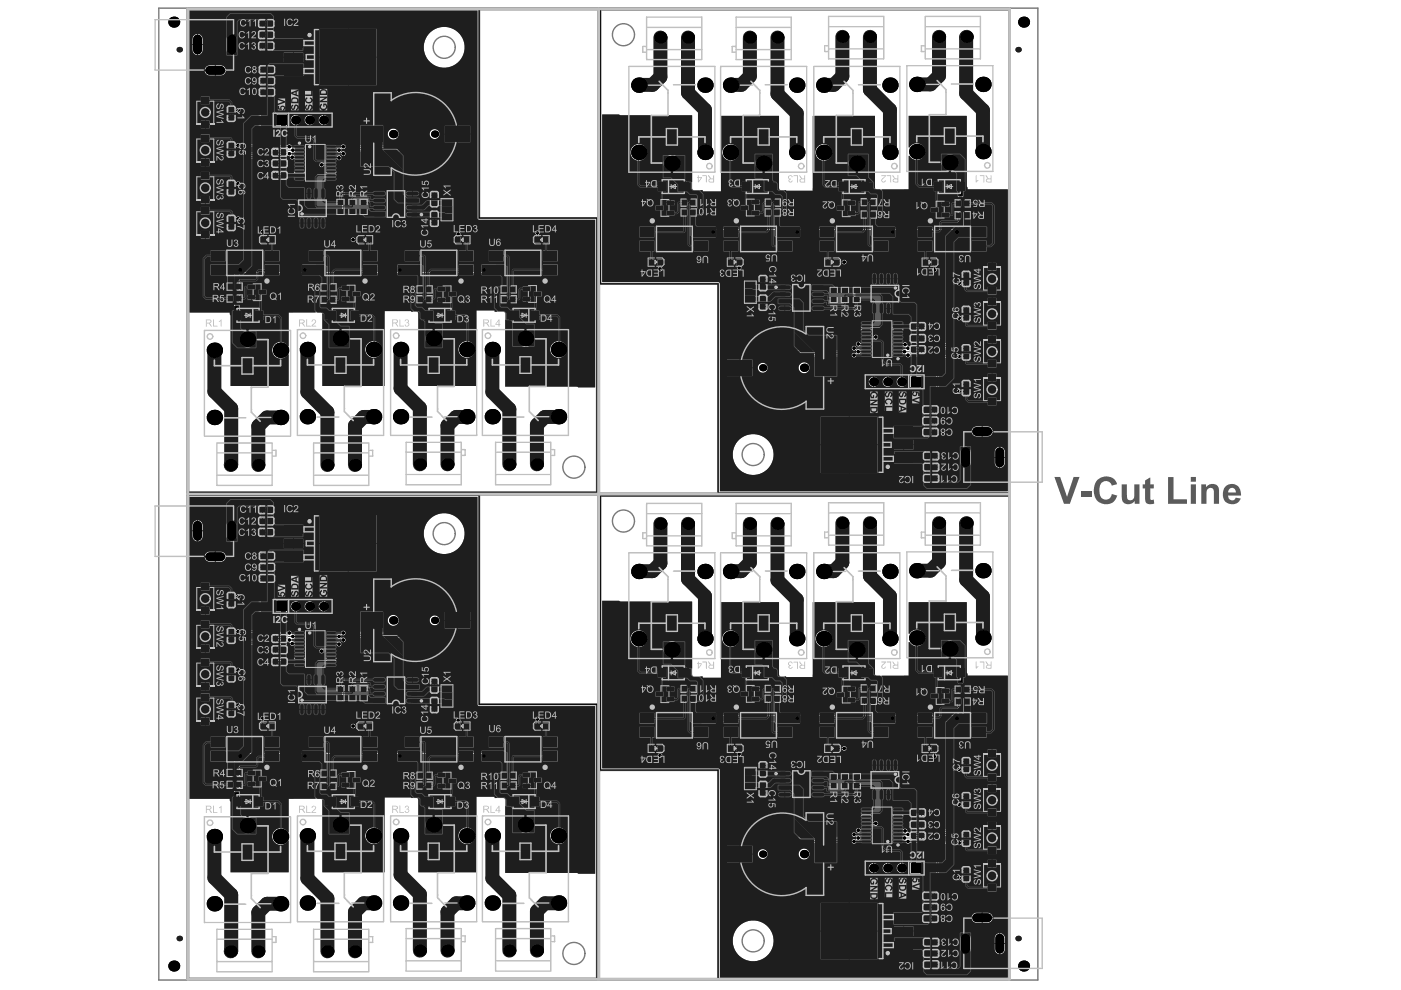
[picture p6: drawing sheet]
<svg xmlns="http://www.w3.org/2000/svg" width="297mm" height="210mm" viewBox="0 0 297 210" stroke-linecap="round" stroke-linejoin="round" font-family="sans-serif">
<path d="M39.8 1.9h174.3v205.7h-174.3zM126.9 1.9v205.7M39.8 104.8h174.3" fill="none" stroke="#5a5a5a" stroke-width=".59"/>
<g fill="#5a5a5a">
<path d="M223.6 101.1h1.2l1.4 4.2 1.4-4.2h1.3l-2.1 5.7h-1.2z"/>
<path d="M229.3 104.2h2.2v1.1h-2.2z"/>
<path d="M232.5 102a2.51 2.51 0 0 1 4.3 .7l-1.1 .3a1.35 1.35 0 0 0-1.6-1 1.35 1.35 0 0 0-1 1.6v.4a1.52 1.52 0 0 0 1.5 1.9l.7-.3 .4-.9 1.2 .4a2.24 2.24 0 0 1-2.5 1.8 2.84 2.84 0 0 1-2.3-4.1z"/>
<path d="M237.8 102.7h1.1l.2 3.1a.88 .88 0 0 0 1.1 .1 .88 .88 0 0 0 .3-1v-2.2h1.1v4.1h-1v-.6a1.49 1.49 0 0 1-1.8 .6 1.49 1.49 0 0 1-1-1.5z"/>
<path d="M242.8 101.9l1.1-.7v1.5h.7v.9h-.7v1.6a.5 .5 0 0 0 .1 .7 .5 .5 0 0 0 .6 0l.1 .9h-.1a1.16 1.16 0 0 1-1.3 0 1.16 1.16 0 0 1-.5-1.1v-2.1h-.5v-.9h.5z"/>
<path d="M247.7 101.2h1.1v4.7h2.9v.9h-4z"/>
<path d="M254.7 102.7h1v.6a1.49 1.49 0 0 1 1.8-.7 1.49 1.49 0 0 1 1 1.7v2.5h-1.1v-2.2a.84 .84 0 0 0-.8-1.2 .84 .84 0 0 0-.8 1.1v2.3h-1.1z"/>
<path d="M252.5 101.1h1.1v1h-1.1zM252.5 102.7h1.1v4.1h-1.1z"/>
<path d="M260.6 103.7l-.2 .7h1.6a.84 .84 0 0 0-.4-.9 .84 .84 0 0 0-1 .2zM259.8 103.2a1.95 1.95 0 0 1 2.3-.4 1.95 1.95 0 0 1 1 2.1v.2h-2.7a.83 .83 0 0 0 .6 .9 .83 .83 0 0 0 1-.5l1 .2a2.04 2.04 0 0 1-2.8 1 2.04 2.04 0 0 1-.8-2.9z"/>
</g>
<g fill="none" stroke="#787878" stroke-width=".3">
<path d="M33.7 1.7h186.3v206.1h-186.3z"/>
<circle cx="94.2" cy="10" r="2.34"/>
<circle cx="132.2" cy="7.4" r="2.34"/>
<circle cx="121.7" cy="99" r="2.34"/>
<circle cx="159.7" cy="96.4" r="2.34"/>
<circle cx="94.2" cy="113.1" r="2.34"/>
<circle cx="132.2" cy="110.5" r="2.34"/>
<circle cx="159.7" cy="199.5" r="2.34"/>
<circle cx="121.7" cy="202.2" r="2.34"/>
</g>
<path d="M39.8 1.9h61.8v44.3h25v58.2h-86.8zM127.3 2h86.8v102.5h-61.8v-44.3h-25zM39.8 105h61.8v44.3h25v58.2h-86.8zM127.3 105.1h86.8v102.5h-61.8v-44.3h-25z" fill="none" stroke="#000" stroke-width=".21"/>
<path d="M39.8 1.9h61.8v44.3h25v58.2h-86.8zM127.3 2h86.8v102.5h-61.8v-44.3h-25zM39.8 105h61.8v44.3h25v58.2h-86.8zM127.3 105.1h86.8v102.5h-61.8v-44.3h-25z" fill="none" stroke="#787878" stroke-width=".44"/>
<path d="M39.8 1.9h174.3v205.7h-174.3zM126.9 1.9v205.7M39.8 104.8h174.3" fill="none" stroke="#8c8c8c" stroke-width=".59"/>
<g fill="#000">
<circle cx="36.8" cy="4.7" r="1.17"/>
<circle cx="217" cy="4.7" r="1.17"/>
<circle cx="36.8" cy="204.8" r="1.17"/>
<circle cx="217" cy="204.8" r="1.17"/>
</g>
<g fill="#5a5a5a">
<path d="M49.8 160.5l.6-.6 1 .9h-.4l-.3 .3v7.7h-.9z"/>
<path d="M50.4 159.9h53v.9h-53z"/>
<path d="M49.8 57.4l.6-.6 1 .9h-.4l-.3 .3v7.7h-.9z"/>
<path d="M50.4 56.8h53v.9h-53z"/>
<path d="M40.2 105.4h61l.1 44.1 .3 .2h24.6v35.5h-3.6l-.3-.1h-15.2v-15.5l-.3-.4h-1.9v-.3h-3.9v16h-12.3v-15.3l-.3-.4h-1.2v-.1h-5.6l-.1 15.8h-13.2v-15.1v-.3l-.3-.1h-6.8v7.1h-.1a1.79 1.79 0 0 0-2.8-.5 1.79 1.79 0 0 0 0 2.7 1.79 1.79 0 0 0 2.8-.5l.1 .1v6.6h-12.3v-14.8l-.2-.7h-8.5zM42 110.3v2.2h1a1.98 1.98 0 0 0-.3-1.9zM41.1 110.6a1.98 1.98 0 0 0-.3 1.9h1v-2.2zM42 112.6v2.2l.7-.3a1.98 1.98 0 0 0 .3-1.9zM40.8 112.6a1.98 1.98 0 0 0 .3 1.9l.7 .3v-2.2zM48.4 110.6l-.4 .8v2.3a1.09 1.09 0 0 0 1.1 1.1 1.09 1.09 0 0 0 1.1-1.1v-2.3a1.09 1.09 0 0 0-.6-1 1.09 1.09 0 0 0-1.2 .2zM89.8 113.1a4.4 4.4 0 0 0 8.7 0 4.4 4.4 0 0 0-8.7 0zM45.7 116.9v1.1h2.2l-.3-.7a1.99 1.99 0 0 0-1.9-.4zM43.7 117.3l-.3 .7h2.2v-1.1a1.99 1.99 0 0 0-1.9 .4zM45.7 118.1v1a1.99 1.99 0 0 0 1.9-.3l.3-.7zM43.4 118.1l.3 .7a1.99 1.99 0 0 0 1.9 .3v-1zM68.7 127.5v1h1l-.2-.6zM67.8 127.9l-.3 .6h1.1v-1zM68.7 128.6v1.1l.6-.3 .4-.7zM67.5 128.6l.3 .6 .8 .5v-1.1zM61.6 128.6a1.1 1.1 0 0 0 2.2 0 1.1 1.1 0 0 0-2.2 0zM58.5 127.4v2.4h2.4v-2.4zM91.1 131.5a1.06 1.06 0 0 0 2.1 0 1.06 1.06 0 0 0-2.1 0zM82.2 131.5a1.2 1.2 0 0 0 2.4 0 1.2 1.2 0 0 0-2.4 0zM50.1 126.2a.51 .51 0 0 0 .1 .7 .51 .51 0 0 0 .8-.2h3.7l.2 .2v7l.3 .5h5.7l.1 .2-.1 .1h-6.6v-.7l-.3-.3h-3.1a.51 .51 0 0 0-.7-.2 .51 .51 0 0 0 0 .8 .51 .51 0 0 0 .7-.2h2.9v.8l.4 .3h6.7l.1 .1-.1 .1-10.2 .1-.4 .5v5.6a.51 .51 0 0 0-.2 .8 .51 .51 0 0 0 .8 0 .51 .51 0 0 0-.2-.8v-5.5l.2-.2h10l.2 .2-.1 .2h-8.2l-.7 .6-.1 12.2-.1 .1h-1a.51 .51 0 0 0-.7-.1 .51 .51 0 0 0 0 .8 .51 .51 0 0 0 .7-.2h1.2l.4-.5v-12.1l.4-.4h8.6a.51 .51 0 0 0 .9 0 .51 .51 0 0 0-.5-.7l-.1-.5 .1-.1a.5 .5 0 0 0 .7-.5 .5 .5 0 0 0-.7-.4l-.1-.1a.5 .5 0 0 0-.3-.7 .5 .5 0 0 0-.6 .3h-5.4l-.2-.2v-7.2l-.5-.3h-3.8l-.4-.3zM64.8 127.9a1.08 1.08 0 0 0 .6 1.7v8.1l.6 .6h1.7a.51 .51 0 0 0 .8 .2 .51 .51 0 0 0 0-.8 .51 .51 0 0 0-.8 .1h-1.5l-.3-.3v-7.9a1.09 1.09 0 0 0 .7-1.6 1.09 1.09 0 0 0-1.8-.1zM55.5 140.3v11.6a.51 .51 0 0 0-.2 .7 .51 .51 0 0 0 .8 0 .51 .51 0 0 0-.2-.7v-11.4l.5-.4h15l.7-.6v-2.5a.51 .51 0 0 0 .2-.7 .51 .51 0 0 0-.8 0 .51 .51 0 0 0 .2 .7v2.3l-.4 .3h-15zM71.5 134.7a.51 .51 0 0 0 .1 .7 .51 .51 0 0 0 .7-.1v.5l.2 .3v17.5l.5 .6h1.4a.51 .51 0 0 0 .8 .1 .51 .51 0 0 0 0-.8 .51 .51 0 0 0-.8 .2h-1.2l-.2-.2v-17.4l.3-.3-.1-.6h22.8l.9 .9v16.2a.5 .5 0 0 0-.1 .8 .5 .5 0 0 0 .7 0 .5 .5 0 0 0-.1-.8v-16.3l-1.1-1.2-23.1-.1-.1-.1 .1-.2h24.3l.9 .9 .1 16.6 .9 .8h14.1a.51 .51 0 0 0 .8 .1 .51 .51 0 0 0 0-.7 .51 .51 0 0 0-.8 .1h-14l-.6-.6v-16.4l-1.2-1.2h-24.5a.55 .55 0 0 0-.7-.2 .55 .55 0 0 0-.2 .8l-.5-.2zM49.6 160.4v8.4l.2 .1h.9l.1-.1v-7.7l.2-.2h52.4l.1-.1v-.9l-.1-.2h-53zM109.6 174.9a1.8 1.8 0 0 0 3.6 0 1.8 1.8 0 0 0-3.6 0zM90.2 174.9a1.79 1.79 0 0 0 3.5 0 1.79 1.79 0 0 0-3.5 0zM70.4 174.9a1.8 1.8 0 0 0 3.6 0 1.8 1.8 0 0 0-3.6 0zM50.7 175a1.8 1.8 0 0 0 3.6 0 1.8 1.8 0 0 0-3.6 0zM116.6 177.2a1.8 1.8 0 0 0 3.6 0 1.8 1.8 0 0 0-3.6 0zM97.2 177.2a1.8 1.8 0 0 0 3.6 0 1.8 1.8 0 0 0-3.6 0zM77.4 177.2a1.8 1.8 0 0 0 3.6 0 1.8 1.8 0 0 0-3.6 0z"/>
<path d="M40.2 2.2h61l.1 44.2 .3 .2h24.6v35.5h-3.6l-.3-.1h-15.2v-15.5l-.3-.4h-1.9v-.3h-3.9v16h-12.3v-15.3l-.3-.4h-1.2v-.1h-5.6l-.1 15.8h-13.2v-15.1v-.3l-.3-.1h-6.8v7.1h-.1a1.79 1.79 0 0 0-2.8-.5 1.79 1.79 0 0 0 0 2.7 1.79 1.79 0 0 0 2.8-.5h.1v6.7h-12.3v-14.8l-.2-.7h-8.5zM42 7.2v2.2h1a1.98 1.98 0 0 0-.3-1.9zM41.1 7.5a1.98 1.98 0 0 0-.3 1.9h1v-2.2zM42 9.5v2.2l.7-.3a1.98 1.98 0 0 0 .3-1.9zM40.8 9.5a1.98 1.98 0 0 0 .3 1.9l.7 .3v-2.2zM48.4 7.5l-.4 .8v2.3a1.09 1.09 0 0 0 1.1 1.1 1.09 1.09 0 0 0 1.1-1.1v-2.3a1.09 1.09 0 0 0-.6-1 1.09 1.09 0 0 0-1.2 .2zM89.8 10a4.4 4.4 0 0 0 8.7 0 4.4 4.4 0 0 0-8.7 0zM45.7 13.8v1.1h2.2l-.3-.7a1.99 1.99 0 0 0-1.9-.4zM43.7 14.2l-.3 .7h2.2v-1.1a1.99 1.99 0 0 0-1.9 .4zM45.7 15v1a1.99 1.99 0 0 0 1.9-.3l.3-.7zM43.4 15l.3 .7a1.99 1.99 0 0 0 1.9 .3v-1zM68.7 24.4v1h1l-.2-.6zM67.8 24.8l-.3 .6h1.1v-1zM68.7 25.5v1l.6-.2 .4-.7zM67.5 25.5l.3 .6 .8 .4v-1zM61.6 25.5a1.1 1.1 0 0 0 2.2 0 1.1 1.1 0 0 0-2.2 0zM58.5 24.3v2.4h2.4v-2.4zM91.1 28.4a1.06 1.06 0 0 0 2.1 0 1.06 1.06 0 0 0-2.1 0zM82.2 28.4a1.2 1.2 0 0 0 2.4 0 1.2 1.2 0 0 0-2.4 0zM50.1 23.1a.51 .51 0 0 0 .1 .7 .51 .51 0 0 0 .8-.2h3.7l.2 .2v7l.3 .5h5.7l.1 .2-.1 .1h-6.6v-.7l-.3-.3h-3.1a.51 .51 0 0 0-.7-.2 .51 .51 0 0 0 0 .8 .51 .51 0 0 0 .7-.2h2.9v.8l.4 .3h6.7l.1 .1-.1 .1-10.2 .1-.4 .5v5.6a.51 .51 0 0 0-.2 .8 .51 .51 0 0 0 .8 0 .51 .51 0 0 0-.2-.8v-5.5l.2-.2h10l.2 .2-.1 .1h-8.2l-.7 .6-.1 12.3-.1 .1h-1a.51 .51 0 0 0-.7-.1 .51 .51 0 0 0 0 .8 .51 .51 0 0 0 .7-.2h1.2l.4-.5v-12.1l.4-.4h8.6a.51 .51 0 0 0 .9 0 .51 .51 0 0 0-.5-.8l-.1-.4 .1-.1a.5 .5 0 0 0 .7-.5 .5 .5 0 0 0-.7-.4l-.1-.2a.5 .5 0 0 0-.3-.6 .5 .5 0 0 0-.6 .3h-5.4l-.2-.2v-7.2l-.5-.3h-3.8l-.4-.3zM64.8 24.8a1.08 1.08 0 0 0 .6 1.7v8.1l.6 .6h1.7a.51 .51 0 0 0 .8 .1 .51 .51 0 0 0 0-.7 .51 .51 0 0 0-.8 .1h-1.5l-.3-.3v-7.9a1.09 1.09 0 0 0 .7-1.6 1.09 1.09 0 0 0-1.8-.1zM55.5 37.2v11.6a.51 .51 0 0 0-.2 .7 .51 .51 0 0 0 .8 0 .51 .51 0 0 0-.2-.7v-11.4l.5-.4h15l.7-.6v-2.5a.51 .51 0 0 0 .2-.8 .51 .51 0 0 0-.8 0 .51 .51 0 0 0 .2 .8v2.3l-.4 .3h-15zM71.5 31.6a.51 .51 0 0 0 .1 .6 .51 .51 0 0 0 .7 0v.5l.2 .3v17.5l.5 .6h1.4a.51 .51 0 0 0 .8 .1 .51 .51 0 0 0 0-.8 .51 .51 0 0 0-.8 .2h-1.2l-.2-.2v-17.4l.3-.3-.1-.6h22.8l.9 .9v16.2a.5 .5 0 0 0-.1 .8 .5 .5 0 0 0 .7 0 .5 .5 0 0 0-.1-.8v-16.3l-1.1-1.2-23.1-.1-.1-.1 .1-.2h24.3l.9 .9 .1 16.6 .9 .8h14.1a.51 .51 0 0 0 .8 .1 .51 .51 0 0 0 0-.7 .51 .51 0 0 0-.8 .1h-14l-.6-.6v-16.4l-1.2-1.2h-24.5a.55 .55 0 0 0-.7-.2 .55 .55 0 0 0-.2 .8l-.5-.2zM49.6 57.2v8.5l.2 .1h.9l.1-.1v-7.7l.2-.2h52.4l.1-.1v-.9l-.1-.2h-53zM109.6 71.8a1.8 1.8 0 0 0 3.6 0 1.8 1.8 0 0 0-3.6 0zM90.2 71.8a1.79 1.79 0 0 0 3.5 0 1.79 1.79 0 0 0-3.5 0zM70.4 71.8a1.8 1.8 0 0 0 3.6 0 1.8 1.8 0 0 0-3.6 0zM50.7 71.9a1.8 1.8 0 0 0 3.6 0 1.8 1.8 0 0 0-3.6 0zM116.6 74.1a1.8 1.8 0 0 0 3.6 0 1.8 1.8 0 0 0-3.6 0zM97.2 74.1a1.8 1.8 0 0 0 3.6 0 1.8 1.8 0 0 0-3.6 0zM77.4 74.1a1.8 1.8 0 0 0 3.6 0 1.8 1.8 0 0 0-3.6 0z"/>
<circle cx="38" cy="199" r=".58"/>
<circle cx="215.9" cy="199" r=".58"/>
<circle cx="38" cy="10.5" r=".58"/>
<circle cx="215.9" cy="10.5" r=".58"/>
</g>
<g fill="none" stroke="#5a5a5a" stroke-width=".21">
<path d="M50.5 30.8h3.4l.2 .1 .1 .9h7.9M50.5 23.4h4.3l.3 .3v7.1l.3 .3h5.9M61.3 32.6h-10.5l-.3 .3v6.1M61.3 32.6h.1M62 33.3l-9.2 .1-.5 .5v12.2l-.3 .3h-1.5M65.7 25.5v9l.4 .5h2.1M71.9 31.8h24.2l1 1.1v16.7M71.9 33.5v2.8l-.5 .4h-15.1l-.6 .6v11.9M72.8 31.1h24.8l1 1v16.5l.8 .7h14.5M72.8 32.6v17.9l.3 .3h1.8M102.6 57.2h-51.6l-.8 .8v7.2M50.5 126.5h4.3l.3 .3v7.1l.3 .3h5.9"/>
<path d="M50.5 133.9h3.4l.2 .2 .1 .8h7.9M61.3 135.7h.1M61.3 135.7h-10.5l-.3 .3v6.1M62 136.5h-9.2l-.5 .5v12.2l-.3 .3h-1.5M65.7 128.6v9l.4 .5h2.1M71.9 134.9h24.2l1 1.1v16.8M71.9 136.6v2.8l-.5 .4h-15.1l-.6 .6v11.9M72.8 134.2h24.8l1 1v16.5l.8 .8h14.5M72.8 135.7v17.9l.3 .3h1.8M102.6 160.3h-51.6l-.8 .8v7.2"/>
</g>
<g fill="#000">
<circle cx="50.5" cy="39" r=".35"/>
<circle cx="50.5" cy="30.8" r=".35"/>
<circle cx="50.5" cy="23.4" r=".35"/>
<circle cx="61.3" cy="31.1" r=".35"/>
<circle cx="61.3" cy="32.6" r=".35"/>
<circle cx="62" cy="33.3" r=".35"/>
<circle cx="62.1" cy="31.8" r=".35"/>
<circle cx="62.7" cy="25.5" r=".93"/>
<circle cx="65.7" cy="25.5" r=".93"/>
<circle cx="68.2" cy="35" r=".35"/>
<circle cx="68.6" cy="25.5" r=".93"/>
<circle cx="71.9" cy="33.5" r=".35"/>
<circle cx="71.9" cy="31.8" r=".35"/>
<circle cx="72.8" cy="31.1" r=".35"/>
<circle cx="72.8" cy="32.6" r=".35"/>
<circle cx="83.4" cy="28.4" r=".88"/>
<circle cx="92.1" cy="28.4" r=".76"/>
<circle cx="50.5" cy="46.4" r=".35"/>
<circle cx="51" cy="57.2" r=".41"/>
<circle cx="55.7" cy="49.2" r=".35"/>
<circle cx="64.6" cy="57.2" r=".35"/>
<circle cx="74.9" cy="50.8" r=".35"/>
<circle cx="84.8" cy="57.2" r=".35"/>
<circle cx="97.1" cy="49.6" r=".35"/>
<circle cx="102.6" cy="57.2" r=".35"/>
<circle cx="113.9" cy="49.3" r=".35"/>
<circle cx="45.5" cy="74.3" r="1.63"/>
<circle cx="50.2" cy="65.2" r=".35"/>
<circle cx="52.5" cy="71.9" r="1.63"/>
<circle cx="59.5" cy="74.3" r="1.63"/>
<circle cx="65.2" cy="74.1" r="1.63"/>
<circle cx="72.2" cy="71.8" r="1.63"/>
<circle cx="79.2" cy="74.1" r="1.63"/>
<circle cx="84.9" cy="74.1" r="1.63"/>
<circle cx="91.9" cy="71.8" r="1.63"/>
<circle cx="99" cy="74.1" r="1.63"/>
<circle cx="104.4" cy="74.1" r="1.63"/>
<circle cx="111.4" cy="71.8" r="1.63"/>
<circle cx="118.4" cy="74.1" r="1.63"/>
<circle cx="45.5" cy="88.5" r="1.63"/>
<circle cx="48.9" cy="98.6" r="1.28"/>
<circle cx="54.8" cy="98.6" r="1.28"/>
<circle cx="59.5" cy="88.5" r="1.63"/>
<circle cx="65.2" cy="88.3" r="1.63"/>
<circle cx="69.4" cy="98.6" r="1.28"/>
<circle cx="75.3" cy="98.6" r="1.28"/>
<circle cx="79.2" cy="88.3" r="1.63"/>
<circle cx="84.9" cy="88.3" r="1.63"/>
<circle cx="89" cy="98.5" r="1.28"/>
<circle cx="94.9" cy="98.5" r="1.28"/>
<circle cx="99" cy="88.3" r="1.63"/>
<circle cx="104.4" cy="88.3" r="1.63"/>
<circle cx="108" cy="98.5" r="1.28"/>
<circle cx="113.8" cy="98.5" r="1.28"/>
<circle cx="118.4" cy="88.3" r="1.63"/>
<circle cx="50.5" cy="133.9" r=".35"/>
<circle cx="50.5" cy="126.5" r=".35"/>
<circle cx="61.3" cy="135.7" r=".35"/>
<circle cx="61.3" cy="134.2" r=".35"/>
<circle cx="62" cy="136.5" r=".35"/>
<circle cx="62.1" cy="134.9" r=".35"/>
<circle cx="62.7" cy="128.6" r=".93"/>
<circle cx="65.7" cy="128.6" r=".93"/>
<circle cx="68.2" cy="138.1" r=".35"/>
<circle cx="68.6" cy="128.6" r=".93"/>
<circle cx="71.9" cy="134.9" r=".35"/>
<circle cx="71.9" cy="136.6" r=".35"/>
<circle cx="72.8" cy="135.7" r=".35"/>
<circle cx="72.8" cy="134.2" r=".35"/>
<circle cx="83.4" cy="131.5" r=".88"/>
<circle cx="92.1" cy="131.5" r=".76"/>
<circle cx="50.5" cy="142.1" r=".35"/>
<circle cx="50.5" cy="149.5" r=".35"/>
<circle cx="55.7" cy="152.3" r=".35"/>
<circle cx="74.9" cy="153.9" r=".35"/>
<circle cx="97.1" cy="152.8" r=".35"/>
<circle cx="113.9" cy="152.5" r=".35"/>
<circle cx="45.5" cy="177.4" r="1.63"/>
<circle cx="50.2" cy="168.3" r=".35"/>
<circle cx="51" cy="160.3" r=".41"/>
<circle cx="52.5" cy="175" r="1.63"/>
<circle cx="59.5" cy="177.4" r="1.63"/>
<circle cx="64.6" cy="160.3" r=".35"/>
<circle cx="65.2" cy="177.2" r="1.63"/>
<circle cx="72.2" cy="174.9" r="1.63"/>
<circle cx="79.2" cy="177.2" r="1.63"/>
<circle cx="84.8" cy="160.3" r=".35"/>
<circle cx="84.9" cy="177.2" r="1.63"/>
<circle cx="91.9" cy="174.9" r="1.63"/>
<circle cx="99" cy="177.2" r="1.63"/>
<circle cx="102.6" cy="160.3" r=".35"/>
<circle cx="104.4" cy="177.2" r="1.63"/>
<circle cx="111.4" cy="174.9" r="1.63"/>
<circle cx="118.4" cy="177.2" r="1.63"/>
<circle cx="45.5" cy="191.6" r="1.63"/>
<circle cx="59.5" cy="191.6" r="1.63"/>
<circle cx="65.2" cy="191.5" r="1.63"/>
<circle cx="79.2" cy="191.5" r="1.63"/>
<circle cx="84.9" cy="191.5" r="1.63"/>
<circle cx="99" cy="191.5" r="1.63"/>
<circle cx="104.4" cy="191.5" r="1.63"/>
<circle cx="118.4" cy="191.5" r="1.63"/>
<circle cx="48.9" cy="201.7" r="1.28"/>
<circle cx="54.8" cy="201.7" r="1.28"/>
<circle cx="69.4" cy="201.7" r="1.28"/>
<circle cx="75.3" cy="201.7" r="1.28"/>
<circle cx="89" cy="201.6" r="1.28"/>
<circle cx="94.9" cy="201.6" r="1.28"/>
<circle cx="108" cy="201.6" r="1.28"/>
<circle cx="113.8" cy="201.6" r="1.28"/>
</g>
<g fill="#000">
<path d="M58.7 24.4h2.1v2.1h-2.1z" fill-rule="evenodd"/>
<path d="M58.7 127.5h2.1v2.1h-2.1z" fill-rule="evenodd"/>
</g>
<path d="M41.9 8.3v2.3M44.5 14.9h2.3M49.1 8.3v2.3M41.9 111.4v2.3M44.5 118h2.3M49.1 111.4v2.3" fill="none" stroke="#000" stroke-width="1.9"/>
<g fill="#5a5a5a">
<path d="M203.2 40.7h.9v8.3l-.6 .6-1-.8h.4l.3-.3z"/>
<path d="M150.5 48.8h53v.8h-53z"/>
<path d="M203.2 143.8h.9v8.4l-.6 .6-1-.9h.4l.3-.3z"/>
<path d="M150.5 151.9h53v.9h-53z"/>
<path d="M127.7 24.3h3.6l.3 .1h15.1v15.5l.4 .4h1.9v.3h3.9v-16h12.3v15.3l.3 .4h1.2v.1h5.6v-15.8h13.2v15.1v.3l.3 .1h6.9v-7.1h.1a1.79 1.79 0 0 0 2.7 .5 1.79 1.79 0 0 0 0-2.7 1.79 1.79 0 0 0-2.7 .5h-.1v-6.7h12.3v14.9l.1 .6h8.6v64.1h-61.1v-44.2l-.3-.2h-24.6zM210.9 97a1.98 1.98 0 0 0 .3 1.9l.7 .3v-2.2zM212 97v2.2l.7-.3a1.98 1.98 0 0 0 .4-1.9zM211.2 95a1.98 1.98 0 0 0-.3 1.9h1v-2.2zM212 94.7v2.2h1.1a1.98 1.98 0 0 0-.4-1.9zM203.9 95l-.3 .8v2.3a1.09 1.09 0 0 0 1.1 1.1 1.09 1.09 0 0 0 1.1-1.1v-2.3a1.09 1.09 0 0 0-.7-1 1.09 1.09 0 0 0-1.2 .2zM155.4 96.4a4.3 4.3 0 0 0 8.6 0 4.3 4.3 0 0 0-8.6 0zM206 91.6l.3 .6a1.99 1.99 0 0 0 1.9 .4v-1zM208.3 91.6v1a1.99 1.99 0 0 0 1.9-.4l.3-.6zM206.3 90.7l-.3 .7h2.2v-1a1.99 1.99 0 0 0-1.9 .3zM208.3 90.4v1h2.2l-.3-.7a1.99 1.99 0 0 0-1.9-.3zM184.2 81l.4 .8 .6 .2v-1zM185.3 81v1l.6-.2 .4-.7zM184.4 80.3l-.2 .6h1v-1zM185.3 79.9v1h1l-.4-.8zM190.1 80.9a1.1 1.1 0 0 0 2.2 0 1.1 1.1 0 0 0-2.2 0zM192.9 79.7v2.4h2.4v-2.4zM160.7 78a1.06 1.06 0 0 0 2.1 0 1.06 1.06 0 0 0-2.1 0zM169.3 78a1.2 1.2 0 0 0 2.4 0 1.2 1.2 0 0 0-2.4 0zM201.4 60.2l-.1 12.2-.4 .4h-8.6a.51 .51 0 0 0-.9 0 .51 .51 0 0 0 .5 .8l.1 .4-.1 .1a.5 .5 0 0 0-.6 .5 .5 .5 0 0 0 .6 .4l.1 .2a.5 .5 0 0 0 .3 .6 .5 .5 0 0 0 .7-.3h5.4l.1 .2v7.1l.5 .4h3.9a.5 .5 0 0 0 .8 .2 .5 .5 0 0 0 0-.8 .5 .5 0 0 0-.8 .2h-3.8l-.1-.2v-7l-.4-.5h-5.6l-.1-.1v-.2h6.7v.7l.2 .3h3.1a.51 .51 0 0 0 .8 .2 .51 .51 0 0 0 0-.8 .51 .51 0 0 0-.8 .2h-2.9v-.8l-.3-.3h-6.8v-.1l.1-.1 10.2-.1 .4-.5v-5.6a.51 .51 0 0 0 .1-.8 .51 .51 0 0 0-.7 0 .51 .51 0 0 0 .1 .8v5.5l-.1 .2h-10l-.2-.2 .1-.1h8.1l.7-.6 .1-12.3 .2-.1h.9a.51 .51 0 0 0 .8 .1 .51 .51 0 0 0 0-.8 .51 .51 0 0 0-.8 .2h-1.1zM185.3 71.2a.51 .51 0 0 0 .1 .7 .51 .51 0 0 0 .7-.2h1.6l.3 .3v7.9a1.09 1.09 0 0 0-.7 1.7 1.09 1.09 0 0 0 1.8 0 1.09 1.09 0 0 0-.7-1.7v-8.1l-.5-.6h-1.8l-.3-.2zM181.8 69.9l-.1 2.6a.51 .51 0 0 0-.1 .8 .51 .51 0 0 0 .8 0 .51 .51 0 0 0-.2-.8v-2.3l.3-.3 15.2-.1 .7-.7v-11.5a.51 .51 0 0 0 .1-.7 .51 .51 0 0 0-.7 0 .51 .51 0 0 0 .1 .7v11.4l-.4 .4h-15.1zM139.5 56.8a.51 .51 0 0 0 .2 .7 .51 .51 0 0 0 .7-.2h14l.6 .6v16.4l1.2 1.2h24.4a.55 .55 0 0 0 .8 .2 .55 .55 0 0 0 .2-.8 .51 .51 0 0 0 .7 0 .51 .51 0 0 0 0-.7 .51 .51 0 0 0-.7 0v-.5l-.3-.3v-17.5l-.4-.5-1.5-.1a.51 .51 0 0 0-.7-.1 .51 .51 0 0 0 0 .8 .51 .51 0 0 0 .7-.2h1.3l.1 .2v17.4l-.2 .3 .1 .6h-22.9l-.9-.9v-16.2a.5 .5 0 0 0 .2-.8 .5 .5 0 0 0-.8 0 .5 .5 0 0 0 .2 .8v16.3l1.1 1.2 23.1 .1v.1l-.1 .2h-24.2l-.9-.9-.1-16.6-.9-.8h-14.1l-.4-.2zM150.4 48.6l-.1 1 .2 .2h53l.8-.8v-8.3l-.2-.1h-.9l-.2 .1v7.7l-.2 .2zM140.7 34.6a1.79 1.79 0 0 0 3.5 0 1.79 1.79 0 0 0-3.5 0zM160.1 34.6a1.8 1.8 0 0 0 3.6 0 1.8 1.8 0 0 0-3.6 0zM179.9 34.6a1.8 1.8 0 0 0 3.6 0 1.8 1.8 0 0 0-3.6 0zM199.6 34.5a1.8 1.8 0 0 0 3.6 0 1.8 1.8 0 0 0-3.6 0zM133.6 32.3a1.8 1.8 0 0 0 3.6 0 1.8 1.8 0 0 0-3.6 0zM153.1 32.3a1.8 1.8 0 0 0 3.6 0 1.8 1.8 0 0 0-3.6 0zM172.9 32.3a1.79 1.79 0 0 0 3.5 0 1.79 1.79 0 0 0-3.5 0z"/>
<path d="M127.7 127.4h3.6l.3 .1h15.1v15.5l.4 .4h1.9v.3h3.9v-16h12.3v15.3l.3 .4h1.2v.2h5.6v-15.9h13.2v15.2v.2l.3 .2h6.9v-7.2h.1a1.79 1.79 0 0 0 2.7 .5 1.79 1.79 0 0 0 0-2.7 1.79 1.79 0 0 0-2.7 .5h-.1v-6.7h12.3v14.9l.1 .7h8.6v64h-61.1v-44.2l-.3-.2h-24.6zM210.9 200.2a1.98 1.98 0 0 0 .3 1.8l.7 .3v-2.1zM212 200.2v2.1l.7-.3a1.98 1.98 0 0 0 .4-1.8zM211.2 198.1a1.98 1.98 0 0 0-.3 1.9h1v-2.2zM212 197.8v2.2h1.1a1.98 1.98 0 0 0-.4-1.9zM203.9 198.1l-.3 .8v2.3a1.09 1.09 0 0 0 1.1 1.1 1.09 1.09 0 0 0 1.1-1.1v-2.3a1.09 1.09 0 0 0-.7-1 1.09 1.09 0 0 0-1.2 .2zM155.4 199.5a4.3 4.3 0 0 0 8.6 0 4.3 4.3 0 0 0-8.6 0zM206 194.7l.3 .7a1.99 1.99 0 0 0 1.9 .3v-1zM208.3 194.7v1a1.99 1.99 0 0 0 1.9-.3l.3-.7zM206.3 193.8l-.3 .7h2.2v-1a1.99 1.99 0 0 0-1.9 .3zM208.3 193.5v1h2.2l-.3-.7a1.99 1.99 0 0 0-1.9-.3zM184.2 184.1l.4 .8 .6 .2v-1zM185.3 184.1v1l.6-.2 .4-.7zM184.4 183.4l-.2 .6h1v-1zM185.3 183v1h1l-.2-.6zM190.1 184.1a1.1 1.1 0 0 0 2.2 0 1.1 1.1 0 0 0-2.2 0zM192.9 182.9v2.4h2.4v-2.4zM160.7 181.1a1.06 1.06 0 0 0 2.1 0 1.06 1.06 0 0 0-2.1 0zM169.3 181.1a1.2 1.2 0 0 0 2.4 0 1.2 1.2 0 0 0-2.4 0zM201.4 163.3l-.1 12.2-.4 .4h-8.6a.51 .51 0 0 0-.9 0 .51 .51 0 0 0 .5 .8l.1 .4-.1 .1a.5 .5 0 0 0-.6 .5 .5 .5 0 0 0 .6 .5l.1 .1a.5 .5 0 0 0 .3 .6 .5 .5 0 0 0 .7-.3h5.4l.1 .2v7.1l.5 .5h3.9a.5 .5 0 0 0 .8 .1 .5 .5 0 0 0 0-.8 .5 .5 0 0 0-.8 .2h-3.8l-.1-.2v-7l-.4-.4-5.6-.1-.1-.1v-.2h6.7v.8l.2 .2 3.1 .1a.51 .51 0 0 0 .8 .1 .51 .51 0 0 0 0-.8 .51 .51 0 0 0-.8 .2h-2.9v-.8l-.3-.3h-6.8v-.1l.1-.1h10.2l.4-.6v-5.6a.51 .51 0 0 0 .1-.8 .51 .51 0 0 0-.7 0 .51 .51 0 0 0 .1 .8v5.5l-.1 .2h-10l-.2-.2 .1-.1h8.1l.7-.6 .1-12.3 .2-.1h.9a.51 .51 0 0 0 .8 .1 .51 .51 0 0 0 0-.8 .51 .51 0 0 0-.8 .2h-1.1zM185.3 174.3a.51 .51 0 0 0 .1 .7 .51 .51 0 0 0 .7-.2h1.6l.3 .3v7.9a1.09 1.09 0 0 0-.7 1.7 1.09 1.09 0 0 0 1.8 0 1.09 1.09 0 0 0-.7-1.7v-8.1l-.5-.6h-1.8l-.3-.2zM181.8 173.1l-.1 2.5a.51 .51 0 0 0-.1 .8 .51 .51 0 0 0 .8 0 .51 .51 0 0 0-.2-.8v-2.3l.3-.3 15.2-.1 .7-.7v-11.4a.51 .51 0 0 0 .1-.8 .51 .51 0 0 0-.7 0 .51 .51 0 0 0 .1 .8v11.3l-.4 .4h-15.1zM139.5 159.9a.51 .51 0 0 0 .2 .7 .51 .51 0 0 0 .7-.2h14l.6 .6v16.4l1.2 1.2 24.4 .1a.55 .55 0 0 0 .8 .1 .55 .55 0 0 0 .2-.7v-.1a.51 .51 0 0 0 .7 0 .51 .51 0 0 0 0-.7 .51 .51 0 0 0-.7 0v-.5l-.3-.3v-17.5l-.4-.5-1.5-.1a.51 .51 0 0 0-.7-.1 .51 .51 0 0 0 0 .8 .51 .51 0 0 0 .7-.2h1.3l.1 .2v17.4l-.2 .3 .1 .6h-22.9l-.9-.9v-16.2a.5 .5 0 0 0 .2-.7 .5 .5 0 0 0-.8 0 .5 .5 0 0 0 .2 .7v16.3l1.1 1.2 23.1 .1v.1l-.1 .2h-24.2l-.9-.9-.1-16.6-.9-.8h-14.1l-.4-.2zM150.4 151.7l-.1 1.1 .2 .1h53l.8-.7v-8.4l-.2-.1h-.9l-.2 .1v7.7l-.2 .2zM140.7 137.8a1.79 1.79 0 0 0 3.5 0 1.79 1.79 0 0 0-3.5 0zM160.1 137.8a1.8 1.8 0 0 0 3.6 0 1.8 1.8 0 0 0-3.6 0zM179.9 137.8a1.8 1.8 0 0 0 3.6 0 1.8 1.8 0 0 0-3.6 0zM199.6 137.6a1.8 1.8 0 0 0 3.6 0 1.8 1.8 0 0 0-3.6 0zM133.6 135.4a1.8 1.8 0 0 0 3.6 0 1.8 1.8 0 0 0-3.6 0zM153.1 135.4a1.8 1.8 0 0 0 3.6 0 1.8 1.8 0 0 0-3.6 0zM172.9 135.4a1.79 1.79 0 0 0 3.5 0 1.79 1.79 0 0 0-3.5 0z"/>
</g>
<g fill="none" stroke="#5a5a5a" stroke-width=".21">
<path d="M139.9 57.1h14.6l.7 .7v16.5l1.1 1h24.8M156.7 56.8v16.7l1.1 1.1h24.2M179 55.6h1.8l.3 .3v17.9M198.2 57.2v11.9l-.6 .6h-15.2l-.4 .4v2.8M203.7 41.2v7.3l-.8 .7h-51.7M185.7 71.5h2.1l.4 .4v9M191.8 74.6h7.9l.1 .9 .1 .1h3.5M192.5 75.3h6l.3 .3v7.1l.2 .3h4.4M192.5 73.8h.1M203.4 60h-1.5l-.3 .3v12.2l-.6 .5-9.1 .1M203.4 67.4v6.1l-.3 .3h-10.6M156.7 159.9v16.7l1.1 1.1h24.2"/>
<path d="M179 158.7h1.8l.3 .3v17.9M203.7 144.3v7.3l-.8 .7h-51.7M139.9 160.2h14.6l.7 .7v16.5l1.1 1h24.8M185.7 174.6h2.1l.4 .4v9.1M191.8 177.7h7.9l.1 .9 .1 .1h3.5M192.5 178.4h6l.3 .3v7.1l.2 .3h4.4M192.5 176.9h.1M198.2 160.3v11.9l-.6 .6h-15.2l-.4 .4v2.8M203.4 163.1h-1.5l-.3 .3v12.2l-.6 .5-9.1 .1M203.4 170.6v6l-.3 .3h-10.6"/>
</g>
<g fill="#000">
<circle cx="36.8" cy="4.7" r="1.17"/>
<circle cx="135.4" cy="18.1" r="1.63"/>
<circle cx="140" cy="8" r="1.28"/>
<circle cx="145.9" cy="8" r="1.28"/>
<circle cx="149.5" cy="18.1" r="1.63"/>
<circle cx="154.9" cy="18.1" r="1.63"/>
<circle cx="159" cy="8" r="1.28"/>
<circle cx="164.8" cy="8" r="1.28"/>
<circle cx="168.9" cy="18.1" r="1.63"/>
<circle cx="174.7" cy="18.1" r="1.63"/>
<circle cx="178.6" cy="7.8" r="1.28"/>
<circle cx="184.4" cy="7.8" r="1.28"/>
<circle cx="188.7" cy="18.1" r="1.63"/>
<circle cx="194.4" cy="17.9" r="1.63"/>
<circle cx="199.1" cy="7.8" r="1.28"/>
<circle cx="204.9" cy="7.8" r="1.28"/>
<circle cx="208.4" cy="17.9" r="1.63"/>
<circle cx="217" cy="4.7" r="1.17"/>
<circle cx="135.4" cy="32.3" r="1.63"/>
<circle cx="142.5" cy="34.6" r="1.63"/>
<circle cx="149.5" cy="32.3" r="1.63"/>
<circle cx="154.9" cy="32.3" r="1.63"/>
<circle cx="161.9" cy="34.6" r="1.63"/>
<circle cx="168.9" cy="32.3" r="1.63"/>
<circle cx="174.7" cy="32.3" r="1.63"/>
<circle cx="181.7" cy="34.6" r="1.63"/>
<circle cx="188.7" cy="32.3" r="1.63"/>
<circle cx="194.4" cy="32.1" r="1.63"/>
<circle cx="201.4" cy="34.5" r="1.63"/>
<circle cx="208.4" cy="32.1" r="1.63"/>
<circle cx="139.9" cy="57.1" r=".35"/>
<circle cx="151.2" cy="49.2" r=".35"/>
<circle cx="156.7" cy="56.8" r=".35"/>
<circle cx="169" cy="49.2" r=".35"/>
<circle cx="179" cy="55.6" r=".35"/>
<circle cx="189.2" cy="49.2" r=".35"/>
<circle cx="198.2" cy="57.2" r=".35"/>
<circle cx="202.9" cy="49.2" r=".41"/>
<circle cx="203.7" cy="41.2" r=".35"/>
<circle cx="161.7" cy="78" r=".76"/>
<circle cx="170.5" cy="78" r=".88"/>
<circle cx="181.1" cy="73.8" r=".35"/>
<circle cx="181.1" cy="75.3" r=".35"/>
<circle cx="182" cy="74.6" r=".35"/>
<circle cx="182" cy="72.9" r=".35"/>
<circle cx="185.7" cy="71.5" r=".35"/>
<circle cx="191.8" cy="74.6" r=".35"/>
<circle cx="191.9" cy="73.1" r=".35"/>
<circle cx="192.5" cy="75.3" r=".35"/>
<circle cx="192.5" cy="73.8" r=".35"/>
<circle cx="203.4" cy="75.6" r=".35"/>
<circle cx="203.4" cy="67.4" r=".35"/>
<circle cx="203.4" cy="60" r=".35"/>
<circle cx="185.2" cy="80.9" r=".93"/>
<circle cx="188.2" cy="80.9" r=".93"/>
<circle cx="191.2" cy="80.9" r=".93"/>
<circle cx="203.4" cy="83" r=".35"/>
<circle cx="140" cy="111.1" r="1.28"/>
<circle cx="145.9" cy="111.1" r="1.28"/>
<circle cx="159" cy="111.1" r="1.28"/>
<circle cx="164.8" cy="111.1" r="1.28"/>
<circle cx="178.6" cy="110.9" r="1.28"/>
<circle cx="184.4" cy="110.9" r="1.28"/>
<circle cx="199.1" cy="110.9" r="1.28"/>
<circle cx="204.9" cy="110.9" r="1.28"/>
<circle cx="135.4" cy="135.4" r="1.63"/>
<circle cx="135.4" cy="121.2" r="1.63"/>
<circle cx="142.5" cy="137.8" r="1.63"/>
<circle cx="149.5" cy="121.2" r="1.63"/>
<circle cx="149.5" cy="135.4" r="1.63"/>
<circle cx="154.9" cy="135.4" r="1.63"/>
<circle cx="154.9" cy="121.2" r="1.63"/>
<circle cx="161.9" cy="137.8" r="1.63"/>
<circle cx="168.9" cy="121.2" r="1.63"/>
<circle cx="168.9" cy="135.4" r="1.63"/>
<circle cx="174.7" cy="135.4" r="1.63"/>
<circle cx="174.7" cy="121.2" r="1.63"/>
<circle cx="181.7" cy="137.8" r="1.63"/>
<circle cx="188.7" cy="121.2" r="1.63"/>
<circle cx="188.7" cy="135.4" r="1.63"/>
<circle cx="194.4" cy="135.3" r="1.63"/>
<circle cx="194.4" cy="121" r="1.63"/>
<circle cx="201.4" cy="137.6" r="1.63"/>
<circle cx="208.4" cy="121" r="1.63"/>
<circle cx="208.4" cy="135.3" r="1.63"/>
<circle cx="151.2" cy="152.3" r=".35"/>
<circle cx="156.7" cy="159.9" r=".35"/>
<circle cx="169" cy="152.3" r=".35"/>
<circle cx="179" cy="158.7" r=".35"/>
<circle cx="189.2" cy="152.3" r=".35"/>
<circle cx="202.9" cy="152.3" r=".41"/>
<circle cx="203.7" cy="144.3" r=".35"/>
<circle cx="139.9" cy="160.2" r=".35"/>
<circle cx="181.1" cy="178.4" r=".35"/>
<circle cx="181.1" cy="176.9" r=".35"/>
<circle cx="182" cy="177.7" r=".35"/>
<circle cx="182" cy="176" r=".35"/>
<circle cx="185.7" cy="174.6" r=".35"/>
<circle cx="191.8" cy="177.7" r=".35"/>
<circle cx="191.9" cy="176.2" r=".35"/>
<circle cx="192.5" cy="176.9" r=".35"/>
<circle cx="192.5" cy="178.4" r=".35"/>
<circle cx="198.2" cy="160.3" r=".35"/>
<circle cx="203.4" cy="163.1" r=".35"/>
<circle cx="203.4" cy="178.7" r=".35"/>
<circle cx="203.4" cy="170.6" r=".35"/>
<circle cx="161.7" cy="181.1" r=".76"/>
<circle cx="170.5" cy="181.1" r=".88"/>
<circle cx="185.2" cy="184.1" r=".93"/>
<circle cx="188.2" cy="184.1" r=".93"/>
<circle cx="191.2" cy="184.1" r=".93"/>
<circle cx="203.4" cy="186.1" r=".35"/>
<circle cx="36.8" cy="204.8" r="1.17"/>
<circle cx="217" cy="204.8" r="1.17"/>
</g>
<g fill="#000">
<path d="M193.1 79.9h2.1v2.1h-2.1z" fill-rule="evenodd"/>
<path d="M193.1 183h2.1v2.1h-2.1z" fill-rule="evenodd"/>
</g>
<path d="M204.7 95.8v2.3M207.1 91.5h2.3M212 95.8v2.3M204.7 198.9v2.3M207.1 194.6h2.3M212 198.9v2.3" fill="none" stroke="#000" stroke-width="1.9"/>
<g fill="#1e1e1e">
<path d="M109.6 168.9h.5v1.5l1.5 1.5h1.6v4.6h-4.5v-5.2l-.4-.4h-.5z"/>
<path d="M104.9 164.6l.6-.6h1v1.1h-.3l-.3 .3v2.6l.3 .3h1.3l.6 .6h1.5v2h-2.2v-1.4l-.4-.4h-1.4l-.7-.8z"/>
<path d="M89.7 170.9h2.1v.4l.4 .4h1.5v5.1h-3.5v-5.5z"/>
<path d="M87.2 164.3l.3-.3h1.2v1.1h-.6l-.2 .1v2.7l.5 .4h1l.8 .8h1.6v1.8h-2.4l-.3-.3v-1.2l-.3-.3h-1l-.6-.6z"/>
<path d="M68.8 170.9h2.4v.4l1 1h1.8v4.5h-4.2v-4.9z"/>
<path d="M67.6 168.2l.4 .4h-.4z"/>
<path d="M67.3 164.2l.7 .3-.4 .4-.3-.3z"/>
<path d="M66.8 164l.5-.4h1v.9h-.6v4h1.5l.6 .6h1.4v1.8h-2.4v-1.2l-.3-.3h-1.2l-.5-.5z"/>
<path d="M49.3 169.1h1.7v3.7l.5 .6h2.7v3.4h-3.8l-1.1-1.1z"/>
<path d="M49.8 167.9h.9v1.5h-.9z"/>
<path d="M67.1 159.3h1.7l.4 .4v4.8h-.9v-2.6l-.6-.5h-.7z"/>
<path d="M105.2 159.3h1.8l.4 .4v5.4h-.9v-3.3l-.4-.4h-.9z"/>
<path d="M88.1 160.9l1 .2v.7l-.1 .1z"/>
<path d="M88.7 159.3h.6l.3 .3v5.5h-.9z"/>
<path d="M48.3 161.1h1.2v3.4h-1.2z"/>
<path d="M102.2 159.3h1.7v2.1h-1.7z"/>
<path d="M84.4 159.3h1.7v2.1h-1.7z"/>
<path d="M64.2 159.3h1.5v2.1h-1.5z"/>
<path d="M51.7 129.3l1.6-1.6h4.5l1.8 1.3v.6h-5.5l-.8 .7v29.1l-1.9 2h-6.7v-2.1h6l1-1.1z"/>
<path d="M76.5 129.8h4.6v5l4.3 4.3v5.2l.9 .9h2.5v.9h-4.4l-.8-.8v-5.8l-1.2-1.1h-5.9z"/>
<path d="M81.1 134.8h3l1.3 1.3v3z"/>
<path d="M78 147.4l.6 .8h-1.2z"/>
<path d="M76.6 148.3l.9-.9 .6 .6h3.6v1h-4.3z"/>
<path d="M62.8 145.3h1.7v1.4l.7 .7h12.8v1h-14.4l-.3-.2v-2.4z"/>
<path d="M59.6 140.9h1v1.5l.6 .6h3.3v2.3h-4.5l-.4-.4z"/>
<path d="M60.6 140.3h.6l-.6 .6z"/>
<path d="M60.5 139.5l.4 .5h3.7v.6h-4.1z"/>
<path d="M59.4 127.5h1.2v13.4h-1v-13.2z"/>
<path d="M56.7 123.2h1.4v3.6l.7 .7h2v2.1h-3.3l-.8-.7z"/>
<path d="M56.7 117.1l.5-.4h7.1v2.4h-5.9l-.3 .3v3.8h-1.4z"/>
<path d="M57 110.3h.5l.9 1.1h5.8v2.3h-7.2l-.3-.3z"/>
<path d="M48.1 106.8l.8-.8h8.4l.6 .6v6.8h-1.2v-5.9l-.3-.3h-5.7l-.5 .4v7.2h-2.1z"/>
<path d="M109.6 65.8h.5v1.5l1.5 1.5h1.6v4.6h-4.5v-5.2l-.4-.5h-.5z"/>
<path d="M104.9 61.5l.6-.6h1v1.1h-.3l-.3 .3v2.6l.3 .3h1.3l.6 .6h1.5v1.9h-2.2v-1.3l-.4-.4h-1.4l-.7-.8z"/>
<path d="M89.7 67.7h2.1v.5l.4 .4h1.5v5.1h-3.5v-5.5z"/>
<path d="M87.2 61.2l.3-.3h1.2v1.1h-.6l-.2 .1v2.7l.5 .4h1l.8 .8h1.6v1.7h-2.4l-.3-.3v-1.1l-.3-.3h-1l-.6-.6z"/>
<path d="M68.8 67.7h2.4v.5l1 1h1.8v4.5h-4.2v-4.9z"/>
<path d="M67.6 65.1l.4 .4h-.4z"/>
<path d="M67.3 61.1l.7 .2-.4 .5-.3-.3z"/>
<path d="M66.8 60.9l.5-.4h1v.9h-.6v4h1.5l.6 .6h1.4v1.7h-2.4v-1.1l-.3-.3h-1.2l-.5-.5z"/>
<path d="M49.3 66h1.7v3.7l.5 .6h2.7v3.4h-3.8l-1.1-1.1z"/>
<path d="M49.8 64.8h.9v1.5h-.9z"/>
<path d="M67.1 56.2h1.7l.4 .4v4.8h-.9v-2.6l-.6-.6h-.7z"/>
<path d="M105.2 56.2h1.8l.4 .4v5.4h-.9v-3.3l-.4-.5h-.9z"/>
<path d="M88.1 57.8l1 .2v.7l-.1 .1z"/>
<path d="M88.7 56.2h.6l.3 .3v5.5h-.9z"/>
<path d="M48.3 58h1.2v3.4h-1.2z"/>
<path d="M102.2 56.2h1.7v2h-1.7z"/>
<path d="M84.4 56.2h1.7v2h-1.7z"/>
<path d="M64.2 56.2h1.5v2h-1.5z"/>
<path d="M51.7 26.2l1.6-1.6h4.5l1.8 1.3v.6h-5.5l-.8 .7v29.1l-1.9 1.9h-6.7v-2h6l1-1.1z"/>
<path d="M76.5 26.6h4.6v5.1l4.3 4.3v5.2l.9 .9h2.5v.9h-4.4l-.8-.8v-5.8l-1.2-1.1h-5.9z"/>
<path d="M81.1 31.7h3l1.3 1.3v3z"/>
<path d="M78 44.3l.6 .7h-1.2z"/>
<path d="M76.6 45.2l.9-.9 .6 .6h3.6v1h-4.3z"/>
<path d="M62.8 42.2h1.7v1.4l.7 .7h12.8v1h-14.4l-.3-.3v-2.3z"/>
<path d="M59.6 37.8h1v1.5l.6 .6h3.3v2.3h-4.5l-.4-.4z"/>
<path d="M60.6 37.1h.6l-.6 .7z"/>
<path d="M60.5 36.4l.4 .5h3.7v.6h-4.1z"/>
<path d="M59.4 24.4h1.2v13.4h-1v-13.2z"/>
<path d="M56.7 20.1h1.4v3.6l.7 .7h2v2.1h-3.3l-.8-.7z"/>
<path d="M56.7 14l.5-.4h7.1v2.4h-5.9l-.3 .3v3.8h-1.4z"/>
<path d="M57 7.2h.5l.9 1.1h5.8v2.3h-7.2l-.3-.3z"/>
<path d="M48.1 3.7l.8-.8h8.4l.6 .6v6.8h-1.2v-5.9l-.3-.3h-5.7l-.5 .4v7.2h-2.1z"/>
<path d="M40.2 105.4h61l.1 44.1 .3 .2h24.6v35.5h-3.6l-.3-.1h-15.2v-14.2l1.1 .1 .4 .4v5.1l.1 .1h4.6l.1-4.7-.2-.2h-1.6l-1.4-1.4v-1.5h-2l-.7-.6h-1.2l-.2-.2v-2.6l.2-.2 1.3 .1v.6h-1.2v1.3h1.2v-.4l.4-.2 .1 .1v.5h1.3v-.4h.6l.3-.3v-1.8l.5-.1v.3h1.8v-1.1h-1.8v.3l-.6 .1-.4 .4v1.7h-.4v-.4h-1.3v-.8h1.3v-1.3h-.4v-3.3h6.1v1h3.2v-2.4h-3.2v1h-6.3l-.3 .4v3.2l-.4 .1v-6.2l-.5-.5h-.8v-1h-3.2v2.4h3.2v-.9h.7l.1 .1v1.8l-.1 .1-.5-.5h-4.8l-.2 .2 .1 2.2h3.9l.3 .4v2h-.9l-.7 .7v3.7l.7 .8-.1 .1h-.4v-.3h-3.9v16h-12.3v-15.6l.3 .1v1.3l1 .7 .1 5.5h3.7l.1-5.2-.2-.1h-1.4l-.3-.4-.1-2.2-1.7-.1-.7-.7h-1l-.4-.4v-2.5h1.7l-.1 .6h-1.2v1.3h1.2v-.4l.4-.2 .2 .1v.5h1.2v-.4h.4l.4-.5 .1-1.7h.3v.4h1.8v-1.2h-1.8v.4h-.5l-.3 .3v1.7l-.2 .1h-.2v-.4h-1.2v-.8h1.2v-1.3h-.4v-2.9l.3-.4h5.9v1h3.2v-2.4h-3.2v1h-6l-.6 .6v3l-.4 .1-.1-6.3-.2-.4h-1v-1h-3.2v2.4h3.2v-.9h.8v1.8h-.2l-.3-.3h-4.9l-.2 .2 .1 2.2h4l.2 .2v2.2h-1l-.5 .4v4.2l.5 .6v.1h-.3v-.1h-5.6l-.1 15.8h-13.2v-15.2h.3l.1 1.3 1 1v4.9h4.4v-4.6l-.1-.1h-1.7l-1-1v-2.2l-1.4-.1-.7-.6h-1.1l-.2-.2v-3.3l.3-.1h1.2v.1v1.2h-1.2v1.3h1.2v-.4l.4-.3 .1 .1v.6h1.3v-.4h.5l.3-.3v-2l.4-.1v.3h1.7v-1.1h-1.7v.3h-.5l-.3 .3-.1 2.1h-.3v-.4h-1.3v-1.3h1.3v-1.3h-.4v-2.5l.3-.4h5.8v1h3.2v-2.4h-3.2v1h-6l-.6 .6v2.6l-.4 .1v-5.8l-.4-.5h-.8v-1h-3.3v2.4h3.3v-.9h.6l.1 .1v1.8l-.1 .1-.5-.5-4.7 .1v2.3h3.6l.5 .5v1.4l-1 .1-.5 .5v4.9l.2 .5h-5.7v7.1h-.1l-.8-.7-.5-.2v-5.1l-.8-.8h-3.1v-.7h-.4v-3.4h1.1v-1.1h-1.8v1.1h.2v3.4h-.9v2h1.8v-.8h3l.4 .4v5a1.79 1.79 0 0 0-1.3 2.7 1.79 1.79 0 0 0 3.1-.1l.1 .1v6.6h-12.3v-14.8l-.2-.7h-8.5zM55.7 108.2v.6h.5v-.6zM55 108.2v.6h.6v-.6zM55.7 109.8v.6h.5v-.6zM55 109.8v.6h.6v-.6zM55.7 110.5v.6h.5v-.6zM55 110.5v.6h.6v-.6zM42 110.3v2.2h1a1.98 1.98 0 0 0-.3-1.9zM41.1 110.6a1.98 1.98 0 0 0-.3 1.9h1v-2.2zM55.7 112.2v.6h.5v-.6zM55 112.2v.6h.6v-.6zM55.7 112.9v.6h.5v-.6zM55 112.9v.6h.6v-.6zM48 106.6v8.3h2.2l.2-.1v-7.1l.3-.3h4.2h.1v.6h1.2v-.6l.4 .2v5.8l.3 .4h7.4v-2.6h-5.9l-.3-.4v-4.2l-.6-.7h-8.6zM42 112.6v2.2l.7-.3a1.98 1.98 0 0 0 .3-1.9zM40.8 112.6a1.98 1.98 0 0 0 .3 1.9l.7 .3v-2.2zM62.3 114.2v.9h2v-.9zM73.9 109.2v5.9h6v-5.9zM60.2 114.2v.9h2v-.9zM67.8 109.2v5.9h5.9v-5.9zM62.3 115.3v.9h2v-.9zM60.2 115.3v.9h2v-.9zM89.8 113.1a4.4 4.4 0 0 0 8.7 0 4.4 4.4 0 0 0-8.7 0zM55.9 117.2v.6h.5v-.6zM55.2 117.2v.6h.5v-.6zM45.7 116.9v1.1h2.2l-.3-.7a1.99 1.99 0 0 0-1.9-.4zM43.7 117.3l-.3 .7h2.2v-1.1a1.99 1.99 0 0 0-1.9 .4zM55.9 118v.6h.5v-.6zM55.2 118v.6h.5v-.6zM45.7 118.1v1a1.99 1.99 0 0 0 1.9-.3l.3-.7zM43.4 118.1l.3 .7a1.99 1.99 0 0 0 1.9 .3v-1zM55.9 119.6v.6h.5v-.6zM55.2 119.6v.6h.5v-.6zM55.9 120.3v.6h.5v-.6zM55.2 120.3v.6h.5v-.6zM73.9 115.3v5.9h6v-5.9zM67.8 115.3v5.9h5.9v-5.9zM55.9 122v.6h.5v-.6zM55.2 122v.6h.5v-.6zM55.9 122.7v.6h.5v-.6zM55.2 122.7v.6h.5v-.6zM42.6 123.5v1.8h1.9v-.7h3.9l.4 .4v.8h-.5v1.2h1.4v-.3h.4a.5 .5 0 0 0 .7 .2 .5 .5 0 0 0 0-.8 .5 .5 0 0 0-.7 .2h-.4v-.5h-.5v-1l-.6-.6h-4.1v-.7zM49.1 127.4v.6h.6v-.6zM48.3 127.4v.6h.6v-.6zM68.7 127.5v1h1l-.2-.6zM67.8 127.9l-.3 .6h1.1v-1zM49.1 128.1v.6h.6v-.6zM48.3 128.1v.6h.6v-.6zM43.6 128.6v.8h.9v-.8zM42.6 128.6v.8h.8v-.8zM68.7 128.6v1.1l.6-.3 .4-.7zM67.5 128.6l.3 .6 .8 .5v-1.1zM64.6 128.6a1.09 1.09 0 0 0 2.1 0 1.09 1.09 0 0 0-2.1 0zM43.6 129.6v.8h.9v-.8zM42.6 129.6v.8h.8v-.8zM97.1 129.8v1.7h2.6v-1.7zM94.3 129.8v1.7h2.6v-1.7zM91.1 131.5a1.06 1.06 0 0 0 2.1 0 1.06 1.06 0 0 0-2.1 0zM82.2 131.5a1.2 1.2 0 0 0 2.4 0 1.2 1.2 0 0 0-2.4 0zM97.1 131.6v1.7h2.6v-1.7zM94.3 131.6v1.7h2.6v-1.7zM42.6 131.5v1.8h1.9v-.7h4.2l.1 .8h-.5v1.2h1.4v-.4h.4a.5 .5 0 0 0 .8 0 .5 .5 0 0 0-.1-.7 .5 .5 0 0 0-.8 .2h-.3v-.3h-.4l-.1-.9-.3-.3h-4.4v-.7zM56.6 117v10.5h-3.3l-1.8 1.8v28.9l-.9 .9h-6v2.4h3.5l.1 3.1h1.3l.1-.1v-3h1.9l2-2.1v-29l.6-.6h5.3v15.1l.6 .6h2.8l.3 .3v2.4l.4 .4h13.2l.7 .6h4.3l.2-.2-.1-1.1-3.2-.1-.3-.3 .1-.2 .6 .1 .5 .3h1.8a.57 .57 0 0 0 .5-.6 .57 .57 0 0 0-.5-.6h-1.8l-.5 .4h-.5l-.1-.9 .6-.1 .5 .3h2a.57 .57 0 0 0 .3-.7 .57 .57 0 0 0-.5-.4h-1.8l-.5 .3h-.3v-.5l-.4-.3-3.4 .1-.4 .4v.4h-.4v1.2h-.2h-1.1v-1.2h-.4v-.8l.3-.3h6.3l.5 .3h2a.57 .57 0 0 0 .3-.7 .57 .57 0 0 0-.5-.4h-1.8l-.5 .3h-6.4l-.6 .6v1h-.5v.3h-2.6l-.2-.5 .3-.5v-1.4l-.3-.5v-1.5l.2-.1 2.1 .1 .3-.2-.1-.5 .2-.4-.2-.3 .2-.5-.2-.3 .2-.4-.2-.3 .2-.5-.2-.3 .2-.5-.1-.4a.83 .83 0 0 0 1 .1l.1-.4-.3-.4v-.1h.3a.51 .51 0 0 0 .7 .1 .51 .51 0 0 0 0-.8 .51 .51 0 0 0-.7 .1v-.9a.5 .5 0 0 0 .8 0 .5 .5 0 0 0-.1-.7 .5 .5 0 0 0-.8 .2l-3-.1-.3 .3 .2 .3-.2 .5 .2 .3-.2 .4 .2 .3-.2 .5 .2 .4-2 .1-.3-.2v-4l-.8-.8h-2.9l-.3-.2v-2.2a1.09 1.09 0 0 0 .7-1.6 1.09 1.09 0 0 0-1.8 0 1.09 1.09 0 0 0 .6 1.6v2.3l.5 .6h3.1l.5 .5v4l.5 .5h.9v.1a.51 .51 0 0 0-.1 .8 .51 .51 0 0 0 .8-.1h.6l-.2 .5 .2 .3-.2 .4 .2 .4-1.8 .2-.6 .6v2.2l-.3 .5v1.4l.3 .5v1.4l.2 .5h-1.7l-.7-.6v-3.8h-3.3l-.5-.5v-1.4l.2-.2h1.3v.5l.4 .2h1.6l.3-.2 .2-.6v-.6l-.3-.8 .1-.4h-2.3l.2 .4-.2 .6h-1.3l-.2-.2v-3.6l.6 .2a.69 .69 0 0 0 .8 .7h.2l-.1 .3 .2 .3-.2 .5 .2 .5-.2 .2h2.3l-.1-.2 .2-.5-.2-.3 .2-.5-.2-.3 .2-.4-.2-.3 .2-.5-.2-.3 .2-.4-.2-.3 .1-.6-.3-.3-2.5 .2-.4-.3-.6 .2 .1-6.5h-2l-.7-.7v-7.3l.2-.2h6l.1-2.5-.2-.2h-7.1zM58.5 134.7v.6h.6v-.6zM57.8 134.7v.6h.6v-.6zM49.1 135v.5h.6v-.5zM48.3 135v.5h.6v-.5zM58.5 135.5v.6h.6v-.6zM57.8 135.5v.6h.6v-.6zM49.1 135.7v.5h.6v-.5zM48.3 135.7v.5h.6v-.5zM43.6 136.6v.8h.9v-.8zM42.6 136.6v.8h.8v-.8zM58.5 137.1v.6h.6v-.6zM57.8 137.1v.6h.6v-.6zM43.6 137.6v.8h.9v-.8zM42.6 137.6v.8h.8v-.8zM58.5 137.8v.6h.6v-.6zM57.8 137.8v.6h.6v-.6zM58.5 139.6v.6h.6v-.6zM57.8 139.6v.6h.6v-.6zM58.5 140.4v.6h.6v-.6zM57.8 140.4v.6h.6v-.6zM42.6 139.5v1.8h1.9v-.7h4.2l.1 .9h-.5v1.3h1.4v-.4h.4a.5 .5 0 0 0 .8 0 .5 .5 0 0 0-.1-.8 .5 .5 0 0 0-.8 .3h-.3v-.4h-.4l-.1-1-.3-.3h-4.4v-.7zM49.1 143.2v.5h.6v-.5zM48.3 143.2v.5h.6v-.5zM65.6 142.9v1.2h.4v-.9zM65.1 143l-.1 1.1h.4v-1.2zM87.5 143.6v.5h1.4l-.3-.5zM86.2 143.7l-.2 .4h1.4v-.5h-.8zM49.1 143.9v.5h.6v-.5zM48.3 143.9v.5h.6v-.5zM92.2 143.9v.5h.6v-.5zM91.4 143.9v.5h.6v-.5zM87.5 144.2v.5h1.1l.3-.5zM86 144.2l.4 .5h1v-.5zM92.2 144.6v.5h.6v-.5zM91.4 144.6v.5h.6v-.5zM65.6 144.2v1.2l.3-.2 .1-.4v-.6zM65 144.2v.9l.4 .3v-1.2zM43.6 144.6v.8h.9v-.8zM42.6 144.6v.8h.8v-.8zM86.2 146.7a.57 .57 0 0 0-.1 .6 .57 .57 0 0 0 .5 .4h3.3l1-1 5 .1v-1.5h-2.3v.3h-2.9l-.4 .1-.8 .8h-2.9zM76.4 129.6v8.9h6l1.1 1.1v5.8l.9 .8h4.5v-1.1l-2.5-.1-.8-.8v-8.1l-1.5-1.5h-2.8l-.1-5zM43.6 145.6v.8h.9v-.8zM42.6 145.6v.8h.8v-.8zM86.2 148.2a.57 .57 0 0 0-.1 .6 .57 .57 0 0 0 .5 .4l7 .1v.5h2.3v-1.5l-3.9-.3h-5.4zM42.6 147v1.7h1.9v-.6h4.2l.2 .2v.6h-.6v1.3h1.4v-.4h.4a.5 .5 0 0 0 .8 0 .5 .5 0 0 0-.1-.7 .5 .5 0 0 0-.8 .2h-.3v-.4h-.3v-.8l-.5-.5h-4.4v-.6zM92.2 149.7v.5h.6v-.5zM91.4 149.7v.5h.6v-.5zM68.6 149.2v1.1h.4v-.8zM68.1 149.3l-.1 1h.4v-1.1zM67.1 149.2v1.1h.4v-.8zM66.6 149.3l-.1 1h.4v-1.1zM65.6 149.2v1.1h.4v-.8zM65.1 149.3l-.1 1h.4v-1.1zM64.1 149.2v1.1h.4v-.8zM63.6 149.3l-.1 1h.4v-1.1zM92.2 150.4v.5h.6v-.5zM91.4 150.4v.5h.6v-.5zM49.1 150.6v.5h.6v-.5zM48.3 150.6v.5h.6v-.5zM68.6 150.5v1.1l.3-.1 .1-.4v-.6zM68 150.5v.8l.4 .3v-1.1zM67.1 150.5v1.1l.3-.1 .1-.4v-.6zM66.5 150.5v.8l.4 .3v-1.1zM65.6 150.5v1.1l.3-.1 .1-.4v-.6zM65 150.5v.8l.4 .3v-1.1zM64.1 150.5v1.1l.3-.1 .1-.4v-.6zM63.5 150.5v.8l.4 .3v-1.1zM49.1 151.3v.5h.6v-.5zM48.3 151.3v.5h.6v-.5zM43.6 152.1v.8h.9v-.8zM42.6 152.1v.8h.8v-.8zM74.4 153.7a.51 .51 0 0 0 .2 .7 .51 .51 0 0 0 .7-.2h.5v.4h1.3v-1.3h-1.3v.4h-.5l-.3-.3zM43.6 153v.8h.9v-.8zM42.6 153v.8h.8v-.8zM55.3 152l-.1 .4 .3 .3v.6h-.3v1.3h1.2v-1.3h-.5v-.6a.51 .51 0 0 0 .2-.7 .51 .51 0 0 0-.8 0zM113.5 152.2l-.1 .4 .3 .3v.4h-.4v1.3h1.2v-1.3h-.3v-.4a.51 .51 0 0 0 .1-.8 .51 .51 0 0 0-.8 .1zM96.7 152.5l-.1 .3 .3 .5h-.4v1.3h1.2v-1.3h-.3v-.1a.51 .51 0 0 0 .1-.8 .51 .51 0 0 0-.8 .1zM44.6 156.1v1h-.9l-.7 .8v8.1l.7 .6h4.6v.5h1.2v-1.4h-1.2v.5h-4.5l-.3-.3v-7.9l.4-.4h.7v.9h3.3v-2.4zM115.1 153.3v1.3h.4v1.5h-.4v2.4h3.2v-2.4h-2.3v-1.5h.4v-1.3zM98.4 153.3v1.3h.3v1.5h-1.4v2.4h3.2v-2.4h-1.3v-1.5h.4v-1.3zM77.7 153.3v1.3h.4v1.5h-1.2v2.4h3.2v-2.4h-1.5v-1.5h.3v-1.3zM57.1 153.3v1.3h.4v1.5h-1.4v2.4h3.2v-2.4h-1.4v-1.5h.4v-1.3zM50.5 162.7l-.1 .5h-.4v1.3h1.3v-1.3h-.4v-.2l.1-.2h3.3l.4-.5v-1.4l.2-.2h1.2v.8h3.2v-2.4h-3.2v1.1l-1.4 .1-.4 .4v1.5l-.2 .1h-3.1zM51.8 163.9v2.3h-.5v-.5h-1.3v1.4h1.3v-.5h.6l.3-.2v-2.2h.3v.3h1.7v-1.1h-1.7v.3zM53.4 165.6v.5h.8v-.5zM52.5 165.6v.5h.8v-.5zM73.3 165.9v.5h.8v-.5zM72.4 165.9v.5h.8v-.5zM111.8 166v.5h.8v-.5zM110.8 166v.5h.8v-.5zM93.7 166.1v.4h.8v-.4zM92.7 166.1v.4h.8v-.4zM53.4 166.2v.5h.8v-.5zM52.5 166.2v.5h.8v-.5zM73.3 166.5v.5h.8v-.5zM72.4 166.5v.5h.8v-.5zM111.8 166.6v.5h.8v-.5zM110.8 166.6v.5h.8v-.5zM93.7 166.7v.5h.8v-.5zM92.7 166.7v.5h.8v-.5zM49.6 167.8v1.1l-.4 .2v6.8l1.2 1h3.9v-3.6l-2.7-.1-.5-.5v-3.6l-.3-.2v-1l-.1-.2zM113.2 164.9l.1 4.1h-.7v2h1.8v-.8h3.6l.3 .3v4.9a1.79 1.79 0 0 0-1.5 2.7 1.79 1.79 0 0 0 3 .2 1.79 1.79 0 0 0-1-2.8l-.1-5.2-.6-.6h-3.7v-.7h-.7v-3h1.2v-1.1zM95.1 165v1.1h.4v2.9h-.7v2h1.8v-.8h2.1l.2 .2v5a1.79 1.79 0 0 0-1.5 2.7 1.79 1.79 0 0 0 3 .2 1.79 1.79 0 0 0-1.1-2.8v-5.3l-.5-.5h-2.2v-.7h-.7v-2.9h.9v-1.1zM74.7 164.8v1.1h.3v3.1h-.7v2h1.8v-.8h2.7l.3 .3v4.9a1.79 1.79 0 0 0-1.5 2.7 1.79 1.79 0 0 0 3 .2 1.79 1.79 0 0 0-1.1-2.8v-5.2l-.6-.6h-2.8v-.7h-.7v-3.1h1.1v-1.1z"/>
<path d="M40.2 2.2h61l.1 44.2 .3 .2h24.6v35.5h-3.6l-.3-.1h-15.2v-14.2l1.1 .1 .4 .4v5.1l.1 .1h4.6l.1-4.7-.2-.2h-1.6l-1.4-1.4v-1.5h-2l-.7-.6h-1.2l-.2-.2v-2.6l.2-.2 1.3 .1v.6h-1.2v1.3h1.2v-.4l.4-.2h.1v.6h1.3v-.4l.6-.1 .3-.2v-1.8l.5-.2v.4h1.8v-1.1h-1.8v.3l-.6 .1-.4 .4v1.7h-.4v-.4h-1.3v-.8h1.3v-1.3h-.4v-3.3h6.1v1h3.2v-2.4h-3.2v1h-6.3l-.3 .4v3.2l-.4 .1v-6.2l-.5-.5h-.8v-1h-3.2v2.4h3.2v-.9h.7l.1 .1v1.8l-.1 .1-.5-.5h-4.8l-.2 .2 .1 2.2h3.9l.3 .4v2h-.9l-.7 .7v3.7l.7 .7-.1 .2h-.4v-.3h-3.9v16h-12.3v-15.6l.3 .1v1.3l1 .7 .1 5.5h3.7l.1-5.2-.2-.1h-1.4l-.3-.4-.1-2.3h-1.7l-.7-.7h-1l-.4-.4v-2.5h1.7l-.1 .6h-1.2v1.3h1.2v-.4l.4-.2 .2 .1v.5h1.2v-.4l.4-.1 .4-.4 .1-1.7h.3v.3h1.8v-1.1h-1.8v.4h-.5l-.3 .3v1.6l-.2 .2h-.2v-.4h-1.2v-.8h1.2v-1.3h-.4v-3l.3-.3h5.9v1h3.2v-2.4h-3.2v1h-6l-.6 .6v3l-.4 .1-.1-6.3-.2-.4h-1v-1h-3.2v2.4h3.2v-.9h.8v1.7l-.2 .1-.3-.3h-4.9l-.2 .2 .1 2.2h4l.2 .2v2.2h-1l-.5 .4v4.2l.5 .5v.2h-.3v-.1h-5.6l-.1 15.8h-13.2v-15.3l.3 .1 .1 1.3 1 .9v5h4.4v-4.6l-.1-.1h-1.7l-1-1v-2.3h-1.4l-.7-.6h-1.1l-.2-.2v-3.3l.3-.1h1.2v.1v1.2h-1.2v1.3h1.2v-.4l.4-.3 .1 .1v.6h1.3v-.4h.5l.3-.3v-2l.4-.1v.3h1.7v-1.1h-1.7v.3h-.5l-.3 .3-.1 2.1h-.3v-.4h-1.3v-1.3h1.3v-1.3h-.4v-2.6l.3-.3h5.8v1h3.2v-2.4h-3.2v1h-6l-.6 .6v2.6l-.4 .1v-5.8l-.4-.5h-.8v-1h-3.3v2.4h3.3v-.9h.6l.1 .1v1.8l-.1 .1-.5-.5-4.7 .1v2.3h3.6l.5 .5v1.4l-1 .1-.5 .5v4.9l.2 .4-5.7 .1v7.1h-.1l-.8-.7-.5-.2v-5.1l-.8-.8h-3.1v-.8h-.4v-3.3h1.1v-1.1h-1.8v1.1h.2v3.3h-.9v2.1h1.8v-.8h3l.4 .4v5a1.79 1.79 0 0 0-1.3 2.7 1.79 1.79 0 0 0 3.1-.1h.1v6.7h-12.3v-14.8l-.2-.7h-8.5zM55.7 5.1v.6h.5v-.6zM55 5.1v.6h.6v-.6zM55.7 6.7v.6h.5v-.6zM55 6.7v.6h.6v-.6zM55.7 7.4v.6h.5v-.6zM55 7.4v.6h.6v-.6zM42 7.2v2.2h1a1.98 1.98 0 0 0-.3-1.9zM41.1 7.5a1.98 1.98 0 0 0-.3 1.9h1v-2.2zM55.7 9.1v.6h.5v-.6zM55 9.1v.6h.6v-.6zM55.7 9.8v.6h.5v-.6zM55 9.8v.6h.6v-.6zM48 3.5v8.3h2.2l.2-.1v-7.1l.3-.3h4.2h.1v.6h1.2v-.6l.4 .2v5.8l.3 .4h7.4v-2.6h-5.9l-.3-.4v-4.2l-.6-.7-8.6-.1zM42 9.5v2.2l.7-.3a1.98 1.98 0 0 0 .3-1.9zM40.8 9.5a1.98 1.98 0 0 0 .3 1.9l.7 .3v-2.2zM62.3 11.1v.9h2v-.9zM73.9 6.1v5.9h6v-5.9zM60.2 11.1v.9h2v-.9zM67.8 6.1v5.9h5.9v-5.9zM62.3 12.2v.9h2v-.9zM60.2 12.2v.9h2v-.9zM89.8 10a4.4 4.4 0 0 0 8.7 0 4.4 4.4 0 0 0-8.7 0zM55.9 14.1v.6h.5v-.6zM55.2 14.1v.6h.5v-.6zM45.7 13.8v1.1h2.2l-.3-.7a1.99 1.99 0 0 0-1.9-.4zM43.7 14.2l-.3 .7h2.2v-1.1a1.99 1.99 0 0 0-1.9 .4zM55.9 14.9v.6h.5v-.6zM55.2 14.9v.6h.5v-.6zM45.7 15v1a1.99 1.99 0 0 0 1.9-.3l.3-.7zM43.4 15l.3 .7a1.99 1.99 0 0 0 1.9 .3v-1zM55.9 16.5v.6h.5v-.6zM55.2 16.5v.6h.5v-.6zM55.9 17.2v.6h.5v-.6zM55.2 17.2v.6h.5v-.6zM73.9 12.2v5.9h6v-5.9zM67.8 12.2v5.9h5.9v-5.9zM55.9 18.9v.6h.5v-.6zM55.2 18.9v.6h.5v-.6zM55.9 19.6v.6h.5v-.6zM55.2 19.6v.6h.5v-.6zM42.6 20.4v1.7h1.9v-.6h3.9l.4 .3v.9h-.5v1.2h1.4v-.3h.4a.5 .5 0 0 0 .7 .2 .5 .5 0 0 0 0-.8 .5 .5 0 0 0-.7 .2h-.4v-.5h-.5v-1l-.6-.6-4.1-.1v-.6zM49.1 24.3v.6h.6v-.6zM48.3 24.3v.6h.6v-.6zM68.7 24.4v1h1l-.2-.6zM67.8 24.8l-.3 .6h1.1v-1zM49.1 25v.6h.6v-.6zM48.3 25v.6h.6v-.6zM43.6 25.5v.8h.9v-.8zM42.6 25.5v.8h.8v-.8zM68.7 25.5v1l.6-.2 .4-.7zM67.5 25.5l.3 .6 .8 .4v-1zM64.6 25.5a1.09 1.09 0 0 0 2.1 0 1.09 1.09 0 0 0-2.1 0zM43.6 26.5v.7h.9v-.7zM42.6 26.5v.7h.8v-.7zM97.1 26.6v1.8h2.6v-1.8zM94.3 26.6v1.8h2.6v-1.8zM91.1 28.4a1.06 1.06 0 0 0 2.1 0 1.06 1.06 0 0 0-2.1 0zM82.2 28.4a1.2 1.2 0 0 0 2.4 0 1.2 1.2 0 0 0-2.4 0zM97.1 28.5v1.7h2.6v-1.7zM94.3 28.5v1.7h2.6v-1.7zM42.6 28.4v1.8h1.9v-.7h4.2l.1 .8h-.5v1.2h1.4v-.4h.4a.5 .5 0 0 0 .8 0 .5 .5 0 0 0-.1-.7 .5 .5 0 0 0-.8 .2h-.3v-.3h-.4l-.1-.9-.3-.3-4.4-.1v-.6zM56.6 13.9v10.5h-3.3l-1.8 1.8v28.9l-.9 .9h-6v2.4h3.5l.1 3.1h1.3l.1-.1v-3h1.9l2-2.1v-29l.6-.6h5.3v15.1l.6 .6h2.8l.3 .3v2.3l.4 .5h13.2l.7 .6h4.3l.2-.2-.1-1.1-3.2-.1-.3-.3 .1-.2h.6l.5 .4h1.8a.57 .57 0 0 0 .5-.6 .57 .57 0 0 0-.5-.6h-1.8l-.5 .4h-.5l-.1-.9 .6-.1 .5 .3 2-.1a.57 .57 0 0 0 .3-.6 .57 .57 0 0 0-.5-.4h-1.8l-.5 .3h-.3v-.5l-.4-.3-3.4 .1-.4 .4v.4h-.4v1.2h-.2h-1.1v-1.2h-.4v-.8l.3-.3h6.3l.5 .3h2a.57 .57 0 0 0 .3-.7 .57 .57 0 0 0-.5-.4h-1.8l-.5 .3h-6.4l-.6 .6v1h-.5v.3h-2.6l-.2-.5 .3-.5v-1.4l-.3-.5v-1.5l.2-.1 2.1 .1 .3-.2-.1-.5 .2-.4-.2-.3 .2-.5-.2-.3 .2-.5-.2-.2 .2-.5-.2-.3 .2-.5-.1-.4a.83 .83 0 0 0 1 .1l.1-.4-.3-.4v-.1h.3a.51 .51 0 0 0 .7 .1 .51 .51 0 0 0 0-.8 .51 .51 0 0 0-.7 .1v-.9a.5 .5 0 0 0 .8 0 .5 .5 0 0 0-.1-.7 .5 .5 0 0 0-.8 .2l-3-.1-.3 .3 .2 .3-.2 .5 .2 .2-.2 .5 .2 .3-.2 .5 .2 .4-2 .1-.3-.2v-4l-.8-.8h-2.9l-.3-.2v-2.2a1.09 1.09 0 0 0 .7-1.7 1.09 1.09 0 0 0-1.8 0 1.09 1.09 0 0 0 .6 1.7v2.3l.5 .5 3.1 .1 .5 .5v4l.5 .5h.9v.1a.51 .51 0 0 0-.1 .8 .51 .51 0 0 0 .8-.1h.6l-.2 .4 .2 .3-.2 .5 .2 .4-1.8 .1-.6 .7v2.2l-.3 .5v1.4l.3 .5v1.4l.2 .5h-1.7l-.7-.6v-3.8h-3.3l-.5-.5v-1.4l.2-.2h1.3v.5l.4 .2h1.6l.3-.2 .2-.6v-.6l-.3-.8 .1-.4h-2.3l.2 .4-.2 .6h-1.3l-.2-.2v-3.6l.6 .2a.69 .69 0 0 0 .8 .7h.2l-.1 .3 .2 .3-.2 .5 .2 .5-.2 .2h2.3l-.1-.2 .2-.5-.2-.3 .2-.5-.2-.3 .2-.4-.2-.3 .2-.5-.2-.3 .2-.4-.2-.3 .1-.6-.3-.3-2.5 .2-.4-.3-.6 .2 .1-6.5h-2l-.7-.7v-7.3l.2-.2h6l.1-2.5-.2-.2h-7.1zM58.5 31.6v.6h.6v-.6zM57.8 31.6v.6h.6v-.6zM49.1 31.9v.5h.6v-.5zM48.3 31.9v.5h.6v-.5zM58.5 32.4v.6h.6v-.6zM57.8 32.4v.6h.6v-.6zM49.1 32.6v.5h.6v-.5zM48.3 32.6v.5h.6v-.5zM43.6 33.5v.8h.9v-.8zM42.6 33.5v.8h.8v-.8zM58.5 34v.6h.6v-.6zM57.8 34v.6h.6v-.6zM43.6 34.5v.8h.9v-.8zM42.6 34.5v.8h.8v-.8zM58.5 34.7v.6h.6v-.6zM57.8 34.7v.6h.6v-.6zM58.5 36.5v.6h.6v-.6zM57.8 36.5v.6h.6v-.6zM58.5 37.3v.6h.6v-.6zM57.8 37.3v.6h.6v-.6zM42.6 36.4v1.8h1.9v-.7h4.2l.1 .9h-.5v1.2h1.4v-.3h.4a.5 .5 0 0 0 .8 0 .5 .5 0 0 0-.1-.8 .5 .5 0 0 0-.8 .3h-.3v-.4h-.4l-.1-1-.3-.3h-4.4v-.7zM49.1 40.1v.5h.6v-.5zM48.3 40.1v.5h.6v-.5zM65.6 39.8v1.1h.4v-.8zM65.1 39.9l-.1 1h.4v-1.1zM87.5 40.5v.5h1.4l-.3-.5zM86.2 40.6l-.2 .4h1.4v-.5h-.8zM49.1 40.7v.6h.6v-.6zM48.3 40.7v.6h.6v-.6zM92.2 40.8v.5h.6v-.5zM91.4 40.8v.5h.6v-.5zM87.5 41.1v.5h1.1l.3-.5zM86 41.1l.4 .5h1v-.5zM92.2 41.5v.5h.6v-.5zM91.4 41.5v.5h.6v-.5zM65.6 41.1v1.2l.3-.2 .1-.4v-.6zM65 41.1v.8l.4 .4v-1.2zM43.6 41.5v.8h.9v-.8zM42.6 41.5v.8h.8v-.8zM86.2 43.6a.57 .57 0 0 0-.1 .6 .57 .57 0 0 0 .5 .4l3.3-.1 1-.9 5 .1v-1.5h-2.3v.3h-2.9l-.4 .1-.8 .8h-2.9zM76.4 26.5v8.9h6l1.1 1.1v5.8l.9 .8h4.5v-1.1l-2.5-.1-.8-.8v-8.1l-1.5-1.5h-2.8l-.1-5zM43.6 42.5v.8h.9v-.8zM42.6 42.5v.8h.8v-.8zM86.2 45.1a.57 .57 0 0 0-.1 .6 .57 .57 0 0 0 .5 .4l7 .1v.5h2.3v-1.5l-3.9-.3h-5.4zM42.6 43.8v1.8h1.9v-.6h4.2l.2 .1v.7h-.6v1.3h1.4v-.4h.4a.5 .5 0 0 0 .8 0 .5 .5 0 0 0-.1-.8 .5 .5 0 0 0-.8 .3h-.3v-.4h-.3v-.8l-.5-.5h-4.4v-.7zM92.2 46.6v.5h.6v-.5zM91.4 46.6v.5h.6v-.5zM68.6 46.1v1.1h.4v-.8zM68.1 46.2l-.1 1h.4v-1.1zM67.1 46.1v1.1h.4v-.8zM66.6 46.2l-.1 1h.4v-1.1zM65.6 46.1v1.1h.4v-.8zM65.1 46.2l-.1 1h.4v-1.1zM64.1 46.1v1.1h.4v-.8zM63.6 46.2l-.1 1h.4v-1.1zM92.2 47.3v.5h.6v-.5zM91.4 47.3v.5h.6v-.5zM49.1 47.5v.5h.6v-.5zM48.3 47.5v.5h.6v-.5zM68.6 47.4v1.1l.3-.1 .1-.4v-.6zM68 47.4v.8l.4 .3v-1.1zM67.1 47.4v1.1l.3-.1 .1-.4v-.6zM66.5 47.4v.8l.4 .3v-1.1zM65.6 47.4v1.1l.3-.1 .1-.4v-.6zM65 47.4v.8l.4 .3v-1.1zM64.1 47.4v1.1l.3-.1 .1-.4v-.6zM63.5 47.4v.8l.4 .3v-1.1zM49.1 48.2v.5h.6v-.5zM48.3 48.2v.5h.6v-.5zM43.6 49v.7h.9v-.7zM42.6 49v.7h.8v-.7zM74.4 50.5a.51 .51 0 0 0 .2 .8 .51 .51 0 0 0 .7-.2h.5v.4h1.3v-1.3h-1.3v.4h-.5l-.3-.3zM43.6 49.9v.8h.9v-.8zM42.6 49.9v.8h.8v-.8zM55.3 48.9l-.1 .4 .3 .3v.6h-.3v1.2h1.2v-1.2h-.5v-.6a.51 .51 0 0 0 .2-.8 .51 .51 0 0 0-.8 .1zM113.5 49.1l-.1 .3 .3 .4v.4h-.4v1.3h1.2v-1.3h-.3v-.4a.51 .51 0 0 0 .1-.8 .51 .51 0 0 0-.8 .1zM96.7 49.4l-.1 .3 .3 .5h-.4v1.3h1.2v-1.3h-.3v-.1a.51 .51 0 0 0 .1-.8 .51 .51 0 0 0-.8 .1zM44.6 53v1h-.9l-.7 .8v8.1l.7 .6h4.6v.4h1.2v-1.3h-1.2v.5h-4.5l-.3-.4v-7.8l.4-.4h.7v.9h3.3v-2.4zM115.1 50.2v1.3h.4v1.5h-.4v2.4h3.2v-2.4h-2.3v-1.5h.4v-1.3zM98.4 50.2v1.3h.3v1.5h-1.4v2.4h3.2v-2.4h-1.3v-1.5h.4v-1.3zM77.7 50.2v1.3h.4v1.5h-1.2v2.4h3.2v-2.4h-1.5v-1.5h.3v-1.3zM57.1 50.2v1.2h.4v1.6h-1.4v2.4h3.2v-2.4h-1.4v-1.6h.4v-1.2zM50.5 59.6l-.1 .5h-.4v1.3h1.3v-1.3h-.4v-.3l.1-.1 3.3-.1 .4-.4v-1.5l.2-.1h1.2v.8h3.2v-2.4h-3.2v1.1h-1.4l-.4 .5v1.4l-.2 .2h-3.1zM51.8 60.8v2.2l-.5 .1v-.5h-1.3v1.3h1.3v-.4h.6l.3-.2v-2.2h.3v.3h1.7v-1.1h-1.7v.3zM53.4 62.5v.5h.8v-.5zM52.5 62.5v.5h.8v-.5zM73.3 62.8v.5h.8v-.5zM72.4 62.8v.5h.8v-.5zM111.8 62.9v.5h.8v-.5zM110.8 62.9v.5h.8v-.5zM93.7 63v.4h.8v-.4zM92.7 63v.4h.8v-.4zM53.4 63.1v.5h.8v-.5zM52.5 63.1v.5h.8v-.5zM73.3 63.4v.5h.8v-.5zM72.4 63.4v.5h.8v-.5zM111.8 63.5v.5h.8v-.5zM110.8 63.5v.5h.8v-.5zM93.7 63.6v.5h.8v-.5zM92.7 63.6v.5h.8v-.5zM49.6 64.7v1.1l-.4 .2v6.8l1.2 1h3.9v-3.6l-2.7-.1-.5-.5v-3.6l-.3-.2v-1l-.1-.2zM113.2 61.8l.1 4h-.7v2.1h1.8v-.8h3.6l.3 .3v4.9a1.79 1.79 0 0 0-1.5 2.6 1.79 1.79 0 0 0 3 .3 1.79 1.79 0 0 0-1-2.8l-.1-5.2-.6-.6h-3.7v-.8h-.7v-2.9h1.2v-1.1zM95.1 61.8v1.2h.4v2.8h-.7v2.1h1.8v-.8h2.1l.2 .1v5.1a1.79 1.79 0 0 0-1.5 2.6 1.79 1.79 0 0 0 3 .3 1.79 1.79 0 0 0-1.1-2.8v-5.3l-.5-.5h-2.2v-.8h-.7v-2.8h.9v-1.2zM74.7 61.7v1.1h.3v3h-.7v2.1h1.8v-.8h2.7l.3 .3v4.9a1.79 1.79 0 0 0-1.5 2.6 1.79 1.79 0 0 0 3 .3 1.79 1.79 0 0 0-1.1-2.8v-5.2l-.6-.6h-2.8v-.8h-.7v-3h1.1v-1.1z"/>
<circle cx="38" cy="199" r=".58"/>
<circle cx="215.9" cy="199" r=".58"/>
<circle cx="38" cy="10.5" r=".58"/>
<circle cx="215.9" cy="10.5" r=".58"/>
</g>
<g fill="none" stroke="#1e1e1e" stroke-width=".21">
<path d="M43.5 21.3h5l.5 .5v1.5l1.5 .1M43.5 29.3h5.3l.2 .2v1.4l1.5-.1M43.5 37.3h5.3l.2 .2v1.5h1.5M61.3 32.6h2.2M61.4 31.1h2.1M61.4 31.1h-.1M62 33.3l1.5 .1M62.1 31.8h1.4M62.7 25.5v3.3l.4 .4h3l.6 .6v4l.4 .3h3.1M63.5 32.6h.1M63.5 31.8v.1M63.5 31.1h.1"/>
<path d="M70.2 37.9h-1.4l-.3 .3v4.5l.3 .3h3.4v-1.5l.4-.5h7.8M70.2 37.2h-2.7l-.5 .4v6l.3 .3h7.3l.1-1.8 .3-.3h3.3l.2 .7h1.9M70.2 31.1h2.6M70.2 31.9h1.7M70.2 32.6h2.6M70.2 33.4l1.7 .1M70.2 34.9l-2 .1M71.9 31.8v.1M72.8 31.1h.1M72.8 32.6h.1M43.5 44.7h5.3l.4 .3v1.3l-.2 .2 1.5-.1M46.3 54.2h-2.5l-.6 .6v8l.5 .5h5.2"/>
<path d="M55.7 49.2l.1 1.6M57.7 50.8v3.4M57.7 57.2l-.1 .2h-2.8l-.3 .3v1.4l-.3 .3h-3.2l-.4 .4v1M64.6 57.2h2.5M67.1 54.2h2.3l.3 .3v8.8l-.3 .3h-.6M74.9 50.8h1.5M76.4 50.8h.1M77.1 43h1.1l.2 1h2M78.3 50.8v3.3l.2 .1M78.5 57.2h-7.5l-.4 .5v3.2M84.8 57.2h2.6M87.4 54.2h2.5l.1 .2v8.9l-.1 .1h-.8"/>
<path d="M97.1 49.6v1.2M98.9 57.2h-7.5l-.5 .5v3.7M99 50.8l-.1 3.4M102.6 57.2h2.6M105.2 54.2h2.3l.3 .3v8.8l-.1 .1h-.7M113.9 49.3v1.5M115.8 50.8v2.5l.9 .9M116.7 57.2h-7.8l-.2 .2v4M50.2 65.2v1.7M50.2 65.5h.1M53.3 60.8h-1.2l-.1 2.3-.2 .2h-1.2M55.7 62l-.4 .3v4.3l-.3 .3h4l.6 .5-.1 6.9"/>
<path d="M70.6 60.9h-.1M73.3 61.1h-1.3l-.3 .3v2l-1.2 .2M75.6 62.3l-.4 .3v4.3h3.7l.4 .4v6.7l-.1 .1M93.6 61.3h-1.3l-.2 .2v1.6l-.3 .3h-.9M95.9 62.4l-.2 .2v4.3h3.1l.3 .2v6.9l-.1 .1M111.7 61.2h-1.3l-.3 .3v1.8l-.2 .1h-1.2M114 62.3l-.5 .4v4.2h4.6l.4 .4v6.7l-.1 .1M43.5 124.4h5l.5 .5v1.5l1.5 .1M43.5 132.4h5.3l.2 .2v1.4l1.5-.1M61.3 135.7h2.2M61.4 134.2h2.1M61.4 134.2h-.1"/>
<path d="M62 136.5h1.5M62.1 134.9l1.4 .1M62.7 128.6v3.3l.4 .4h3l.6 .6v4l.4 .3h3.1M63.5 135h.1M63.5 134.2h.1M70.2 134.2h2.6M70.2 135h1.7M70.2 136.5l1.7 .1M70.2 138l-2 .1M71.9 134.9v.1M72.8 134.2h.1M72.8 135.7h-2.6"/>
<path d="M43.5 147.8h5.3l.4 .4v1.2l-.2 .2 1.5-.1M43.5 140.4h5.3l.2 .2v1.5h1.5M46.3 157.3h-2.5l-.6 .6v8.1l.5 .4h5.2M55.7 152.3l.1 1.6M57.7 153.9v3.4M67.1 157.3h2.3l.3 .3v8.8l-.3 .3h-.6M70.2 141h-1.4l-.3 .3v4.5l.3 .3h3.4v-1.5l.4-.5h7.8M70.2 140.3h-2.7l-.5 .4v6l.3 .3h7.3l.1-1.8 .3-.3h3.3l.2 .7h1.9M74.9 153.9h1.5M76.4 153.9h.1M77.1 146.1h1.1l.2 1h2M78.3 153.9v3.3l.2 .1"/>
<path d="M87.4 157.3h2.5l.1 .2v8.9l-.1 .1h-.8M97.1 152.8v1.1M99 153.9l-.1 3.4M105.2 157.3h2.3l.3 .3v8.8l-.1 .1h-.7M113.9 153.9h.1M113.9 152.5v1.4M115.8 153.9v2.5l.9 .9M50.2 168.3v1.7M50.2 168.6v.1M53.3 164h-1.2l-.1 2.3-.2 .1h-1.2M55.7 165.1l-.4 .3v4.3l-.3 .3h4l.6 .6-.1 6.8M57.7 160.3l-.1 .2h-2.8l-.3 .3v1.4l-.3 .3h-3.2l-.4 .4v1"/>
<path d="M64.6 160.3h2.5M73.3 164.3h-1.3l-.3 .2v2l-1.2 .2M75.6 165.4l-.4 .3v4.3h3.7l.4 .4v6.7l-.1 .1M78.5 160.3h-7.5l-.4 .5-.1 3.2M84.8 160.3h2.6M93.6 164.4h-1.3l-.2 .2v1.7l-.3 .2h-.9M95.9 165.5l-.2 .3v4.2h3.1l.3 .3v6.8l-.1 .1M98.9 160.3h-7.5l-.5 .5v3.7M102.6 160.3h2.6M111.7 164.3h-1.3l-.3 .3v1.8l-.2 .1h-1.2M114 165.4l-.5 .4v4.2h4.6l.4 .4v6.7l-.1 .1M116.7 160.3h-7.8l-.2 .2v4"/>
</g>
<g fill="none" stroke="#1e1e1e" stroke-width="3">
<path d="M45.5 74.3v8.7l3.5 3.6-.1 12M65.2 74.1v9l4.2 4.3v11.2M84.9 74.1v8.3l4.1 4.1v12M104.4 74.1v9l3.6 3.6v11.8M59.5 88.5h-2.9l-1.8 1.8v8.3M79.2 88.3l-2.1 .1-1.8 1.8v8.4M99 88.3l-2.3 .1-1.8 1.8v8.3M118.4 88.3l-2.9 .1-1.7 1.7v8.4M45.5 177.4v8.7l3.5 3.6-.1 12M65.2 177.2v9l4.2 4.3v11.2M84.9 177.2v8.3l4.1 4.1v12M104.4 177.2v9l3.6 3.6v11.8"/>
<path d="M59.5 191.6h-2.9l-1.8 1.8v8.3M79.2 191.5h-2.1l-1.8 1.8v8.4M99 191.5h-2.3l-1.8 1.8v8.3M118.4 191.5h-2.9l-1.7 1.7v8.4"/>
</g>
<path d="M87.5 45.5h4.5M92.1 45.6h1.9l.8 .3M94.8 43h-4.1l-1 1h-2.2M87.5 148.6h4.5M92.1 148.7h1.9l.8 .3M94.8 146.2h-4.1l-1 .9h-2.2" fill="none" stroke="#1e1e1e" stroke-width=".86"/>
<g fill="#000">
<circle cx="50.5" cy="39" r=".35"/>
<circle cx="50.5" cy="30.8" r=".35"/>
<circle cx="50.5" cy="23.4" r=".35"/>
<circle cx="61.3" cy="31.1" r=".35"/>
<circle cx="61.3" cy="32.6" r=".35"/>
<circle cx="62" cy="33.3" r=".35"/>
<circle cx="62.1" cy="31.8" r=".35"/>
<circle cx="62.7" cy="25.5" r=".93"/>
<circle cx="65.7" cy="25.5" r=".93"/>
<circle cx="68.2" cy="35" r=".35"/>
<circle cx="68.6" cy="25.5" r=".93"/>
<circle cx="71.9" cy="33.5" r=".35"/>
<circle cx="71.9" cy="31.8" r=".35"/>
<circle cx="72.8" cy="31.1" r=".35"/>
<circle cx="72.8" cy="32.6" r=".35"/>
<circle cx="83.4" cy="28.4" r=".88"/>
<circle cx="92.1" cy="28.4" r=".76"/>
<circle cx="50.5" cy="46.4" r=".35"/>
<circle cx="51" cy="57.2" r=".41"/>
<circle cx="55.7" cy="49.2" r=".35"/>
<circle cx="64.6" cy="57.2" r=".35"/>
<circle cx="74.9" cy="50.8" r=".35"/>
<circle cx="84.8" cy="57.2" r=".35"/>
<circle cx="97.1" cy="49.6" r=".35"/>
<circle cx="102.6" cy="57.2" r=".35"/>
<circle cx="113.9" cy="49.3" r=".35"/>
<circle cx="45.5" cy="74.3" r="1.63"/>
<circle cx="50.2" cy="65.2" r=".35"/>
<circle cx="52.5" cy="71.9" r="1.63"/>
<circle cx="59.5" cy="74.3" r="1.63"/>
<circle cx="65.2" cy="74.1" r="1.63"/>
<circle cx="72.2" cy="71.8" r="1.63"/>
<circle cx="79.2" cy="74.1" r="1.63"/>
<circle cx="84.9" cy="74.1" r="1.63"/>
<circle cx="91.9" cy="71.8" r="1.63"/>
<circle cx="99" cy="74.1" r="1.63"/>
<circle cx="104.4" cy="74.1" r="1.63"/>
<circle cx="111.4" cy="71.8" r="1.63"/>
<circle cx="118.4" cy="74.1" r="1.63"/>
<circle cx="45.5" cy="88.5" r="1.63"/>
<circle cx="48.9" cy="98.6" r="1.28"/>
<circle cx="54.8" cy="98.6" r="1.28"/>
<circle cx="59.5" cy="88.5" r="1.63"/>
<circle cx="65.2" cy="88.3" r="1.63"/>
<circle cx="69.4" cy="98.6" r="1.28"/>
<circle cx="75.3" cy="98.6" r="1.28"/>
<circle cx="79.2" cy="88.3" r="1.63"/>
<circle cx="84.9" cy="88.3" r="1.63"/>
<circle cx="89" cy="98.5" r="1.28"/>
<circle cx="94.9" cy="98.5" r="1.28"/>
<circle cx="99" cy="88.3" r="1.63"/>
<circle cx="104.4" cy="88.3" r="1.63"/>
<circle cx="108" cy="98.5" r="1.28"/>
<circle cx="113.8" cy="98.5" r="1.28"/>
<circle cx="118.4" cy="88.3" r="1.63"/>
<circle cx="50.5" cy="133.9" r=".35"/>
<circle cx="50.5" cy="126.5" r=".35"/>
<circle cx="61.3" cy="135.7" r=".35"/>
<circle cx="61.3" cy="134.2" r=".35"/>
<circle cx="62" cy="136.5" r=".35"/>
<circle cx="62.1" cy="134.9" r=".35"/>
<circle cx="62.7" cy="128.6" r=".93"/>
<circle cx="65.7" cy="128.6" r=".93"/>
<circle cx="68.2" cy="138.1" r=".35"/>
<circle cx="68.6" cy="128.6" r=".93"/>
<circle cx="71.9" cy="134.9" r=".35"/>
<circle cx="71.9" cy="136.6" r=".35"/>
<circle cx="72.8" cy="135.7" r=".35"/>
<circle cx="72.8" cy="134.2" r=".35"/>
<circle cx="83.4" cy="131.5" r=".88"/>
<circle cx="92.1" cy="131.5" r=".76"/>
<circle cx="50.5" cy="142.1" r=".35"/>
<circle cx="50.5" cy="149.5" r=".35"/>
<circle cx="55.7" cy="152.3" r=".35"/>
<circle cx="74.9" cy="153.9" r=".35"/>
<circle cx="97.1" cy="152.8" r=".35"/>
<circle cx="113.9" cy="152.5" r=".35"/>
<circle cx="45.5" cy="177.4" r="1.63"/>
<circle cx="50.2" cy="168.3" r=".35"/>
<circle cx="51" cy="160.3" r=".41"/>
<circle cx="52.5" cy="175" r="1.63"/>
<circle cx="59.5" cy="177.4" r="1.63"/>
<circle cx="64.6" cy="160.3" r=".35"/>
<circle cx="65.2" cy="177.2" r="1.63"/>
<circle cx="72.2" cy="174.9" r="1.63"/>
<circle cx="79.2" cy="177.2" r="1.63"/>
<circle cx="84.8" cy="160.3" r=".35"/>
<circle cx="84.9" cy="177.2" r="1.63"/>
<circle cx="91.9" cy="174.9" r="1.63"/>
<circle cx="99" cy="177.2" r="1.63"/>
<circle cx="102.6" cy="160.3" r=".35"/>
<circle cx="104.4" cy="177.2" r="1.63"/>
<circle cx="111.4" cy="174.9" r="1.63"/>
<circle cx="118.4" cy="177.2" r="1.63"/>
<circle cx="45.5" cy="191.6" r="1.63"/>
<circle cx="59.5" cy="191.6" r="1.63"/>
<circle cx="65.2" cy="191.5" r="1.63"/>
<circle cx="79.2" cy="191.5" r="1.63"/>
<circle cx="84.9" cy="191.5" r="1.63"/>
<circle cx="99" cy="191.5" r="1.63"/>
<circle cx="104.4" cy="191.5" r="1.63"/>
<circle cx="118.4" cy="191.5" r="1.63"/>
<circle cx="48.9" cy="201.7" r="1.28"/>
<circle cx="54.8" cy="201.7" r="1.28"/>
<circle cx="69.4" cy="201.7" r="1.28"/>
<circle cx="75.3" cy="201.7" r="1.28"/>
<circle cx="89" cy="201.6" r="1.28"/>
<circle cx="94.9" cy="201.6" r="1.28"/>
<circle cx="108" cy="201.6" r="1.28"/>
<circle cx="113.8" cy="201.6" r="1.28"/>
</g>
<g fill="#000">
<path d="M58.7 24.4h2.1v2.1h-2.1z" fill-rule="evenodd"/>
<path d="M58.7 127.5h2.1v2.1h-2.1z" fill-rule="evenodd"/>
</g>
<path d="M41.9 8.3v2.3M44.5 14.9h2.3M49.1 8.3v2.3M41.9 111.4v2.3M44.5 118h2.3M49.1 111.4v2.3" fill="none" stroke="#000" stroke-width="1.9"/>
<g fill="#1e1e1e">
<path d="M95.2 165.1h1.5v.8h-1.5z" fill-rule="evenodd"/>
<path d="M92.9 166.2h1.4v.8h-1.4z" fill-rule="evenodd"/>
<path d="M92.9 164h1.4v.8h-1.4z" fill-rule="evenodd"/>
</g>
<path d="M64 143.4v1.4M64 149.7v1.4M65.5 143.4v1.4M65.5 149.7v1.4M67 143.4v1.4M67 149.7v1.4M68.5 143.4v1.4M68.5 149.7v1.4" fill="none" stroke="#1e1e1e" stroke-width=".74"/>
<path d="M79.5 144.1h1.8M79.5 145.6h1.8M79.5 147.1h1.8M79.5 148.6h1.8M86.6 144.1h1.7M86.6 145.6h1.7M86.6 147.1h1.7M86.6 148.6h1.7" fill="none" stroke="#1e1e1e" stroke-width=".82"/>
<g fill="#1e1e1e">
<path d="M113.3 165h1.5v.8h-1.5z" fill-rule="evenodd"/>
<path d="M111 166.1h1.4v.9h-1.4z" fill-rule="evenodd"/>
<path d="M111 163.9h1.4v.8h-1.4z" fill-rule="evenodd"/>
<path d="M108 169.1h1.4v1.7h-1.4z" fill-rule="evenodd"/>
<path d="M112.8 169.1h1.5v1.7h-1.5z" fill-rule="evenodd"/>
<path d="M88.7 166h.9v1.1h-.9z" fill-rule="evenodd"/>
<path d="M90.4 166h1v1.1h-1z" fill-rule="evenodd"/>
<path d="M108.3 164h.9v1h-.9z" fill-rule="evenodd"/>
<path d="M106.5 164h.9v1h-.9z" fill-rule="evenodd"/>
<path d="M106.5 166h.9v1.1h-.9z" fill-rule="evenodd"/>
<path d="M108.3 166h.9v1.1h-.9z" fill-rule="evenodd"/>
<path d="M90.1 169.1h1.5v1.7h-1.5z" fill-rule="evenodd"/>
<path d="M94.9 169.1h1.5v1.7h-1.5z" fill-rule="evenodd"/>
<path d="M90.4 164h1v1h-1z" fill-rule="evenodd"/>
<path d="M88.7 164h.9v1h-.9z" fill-rule="evenodd"/>
<path d="M85.9 159.3h3v2.1h-3z" fill-rule="evenodd"/>
<path d="M85.9 156.3h3v2.1h-3z" fill-rule="evenodd"/>
<path d="M97.4 156.3h2.9v2.1h-2.9z" fill-rule="evenodd"/>
<path d="M97.4 159.3h2.9v2.1h-2.9z" fill-rule="evenodd"/>
<path d="M65.6 159.3h2.9v2.1h-2.9z" fill-rule="evenodd"/>
<path d="M65.6 156.3h2.9v2.1h-2.9z" fill-rule="evenodd"/>
<path d="M77.1 156.3h2.9v2.1h-2.9z" fill-rule="evenodd"/>
<path d="M77.1 159.3h2.9v2.1h-2.9z" fill-rule="evenodd"/>
<path d="M69.6 169.1h1.5v1.7h-1.5z" fill-rule="evenodd"/>
<path d="M74.5 169.1h1.4v1.7h-1.4z" fill-rule="evenodd"/>
<path d="M74.9 165h1.4v.8h-1.4z" fill-rule="evenodd"/>
<path d="M72.5 166.1h1.5v.8h-1.5z" fill-rule="evenodd"/>
<path d="M72.5 163.8h1.5v.9h-1.5z" fill-rule="evenodd"/>
<path d="M70.1 163.5h.9v1h-.9z" fill-rule="evenodd"/>
<path d="M68.3 163.5h.9v1h-.9z" fill-rule="evenodd"/>
<path d="M68.3 166.2h.9v1h-.9z" fill-rule="evenodd"/>
<path d="M70.1 166.2h.9v1h-.9z" fill-rule="evenodd"/>
<path d="M55 164.7h1.4v.8h-1.4z" fill-rule="evenodd"/>
<path d="M52.6 165.8h1.5v.8h-1.5z" fill-rule="evenodd"/>
<path d="M52.6 163.5h1.5v.9h-1.5z" fill-rule="evenodd"/>
<path d="M48.4 165.9h.9v1h-.9z" fill-rule="evenodd"/>
<path d="M50.2 165.9h.9v1h-.9z" fill-rule="evenodd"/>
<path d="M49.4 169.1h1.5v1.7h-1.5z" fill-rule="evenodd"/>
<path d="M54.2 169.1h1.5v1.7h-1.5z" fill-rule="evenodd"/>
<path d="M44.8 159.3h2.9v2.1h-2.9z" fill-rule="evenodd"/>
<path d="M44.8 156.3h2.9v2.1h-2.9z" fill-rule="evenodd"/>
<path d="M56.3 156.3h2.9v2.1h-2.9z" fill-rule="evenodd"/>
<path d="M56.3 159.3h2.9v2.1h-2.9z" fill-rule="evenodd"/>
<path d="M50.2 163.4h.9v1h-.9z" fill-rule="evenodd"/>
<path d="M48.4 163.4h.9v1h-.9z" fill-rule="evenodd"/>
<path d="M57.2 153.5h.9v.9h-.9z" fill-rule="evenodd"/>
<path d="M55.3 153.5h1v.9h-1z" fill-rule="evenodd"/>
<path d="M74.2 145.6h1v1h-1z" fill-rule="evenodd"/>
<path d="M74.2 147.4h1v.9h-1z" fill-rule="evenodd"/>
<path d="M76.6 145.6h1v1h-1z" fill-rule="evenodd"/>
<path d="M76.6 147.4h1v.9h-1z" fill-rule="evenodd"/>
<path d="M71.7 145.6h1v1h-1z" fill-rule="evenodd"/>
<path d="M71.7 147.4h1v.9h-1z" fill-rule="evenodd"/>
<path d="M91.6 148.2h1v.9h-1z" fill-rule="evenodd"/>
<path d="M91.6 149.8h1v1h-1z" fill-rule="evenodd"/>
<path d="M91.6 145.7h1v.9h-1z" fill-rule="evenodd"/>
<path d="M91.6 144h1v1h-1z" fill-rule="evenodd"/>
<path d="M93.8 145.5h2v1.2h-2z" fill-rule="evenodd"/>
<path d="M93.8 148.4h2v1.3h-2z" fill-rule="evenodd"/>
<path d="M76.7 129.9h4.4v3.3h-4.4z" fill-rule="evenodd"/>
<path d="M94.4 129.9h5.2v3.3h-5.2z" fill-rule="evenodd"/>
</g>
<g fill="none" stroke="#1e1e1e" stroke-width=".43">
<path d="M62.7 139.5h1.6M62.7 138.8h1.6M62.7 138h1.6M62.7 137.2h1.6M62.7 136.5h1.6M62.7 135.7h1.6M62.7 135h1.6M62.7 134.2h1.6M69.4 139.5h1.6M69.4 138.8h1.6M69.4 138h1.6M69.4 137.2h1.6"/>
<path d="M69.4 136.5h1.6M69.4 135.7h1.6M69.4 135h1.6M69.4 134.2h1.6M62.7 141h1.6M62.7 140.3h1.6M69.4 141h1.6M69.4 140.3h1.6"/>
</g>
<g fill="#1e1e1e">
<path d="M58 139.8h.9v1h-.9z" fill-rule="evenodd"/>
<path d="M59.6 139.8h1v1h-1z" fill-rule="evenodd"/>
<path d="M58 134.9h.9v1h-.9z" fill-rule="evenodd"/>
<path d="M59.6 134.9h1v1h-1z" fill-rule="evenodd"/>
<path d="M58 137.2h.9v1.1h-.9z" fill-rule="evenodd"/>
<path d="M59.6 137.2h1v1.1h-1z" fill-rule="evenodd"/>
<path d="M48.5 149.1h1v.9h-1z" fill-rule="evenodd"/>
<path d="M48.5 150.7h1v1h-1z" fill-rule="evenodd"/>
<path d="M48.5 141.7h1v.9h-1z" fill-rule="evenodd"/>
<path d="M48.5 143.3h1v.9h-1z" fill-rule="evenodd"/>
<path d="M48.5 125.9h1v1h-1z" fill-rule="evenodd"/>
<path d="M48.5 127.6h1v.9h-1z" fill-rule="evenodd"/>
<path d="M48.5 133.5h1v.9h-1z" fill-rule="evenodd"/>
<path d="M48.5 135.1h1v1h-1z" fill-rule="evenodd"/>
<path d="M42.7 152.2h1.6v1.4h-1.6z" fill-rule="evenodd"/>
<path d="M42.7 147.1h1.6v1.4h-1.6z" fill-rule="evenodd"/>
<path d="M42.7 128.8h1.6v1.4h-1.6z" fill-rule="evenodd"/>
<path d="M42.7 123.7h1.6v1.4h-1.6z" fill-rule="evenodd"/>
<path d="M42.7 136.8h1.6v1.4h-1.6z" fill-rule="evenodd"/>
<path d="M42.7 131.7h1.6v1.4h-1.6z" fill-rule="evenodd"/>
<path d="M42.7 144.8h1.6v1.4h-1.6z" fill-rule="evenodd"/>
<path d="M42.7 139.7h1.6v1.4h-1.6z" fill-rule="evenodd"/>
<path d="M56.9 119.7h1v1.1h-1z" fill-rule="evenodd"/>
<path d="M55.3 119.7h.9v1.1h-.9z" fill-rule="evenodd"/>
<path d="M55.3 122.1h.9v1.1h-.9z" fill-rule="evenodd"/>
<path d="M56.9 122.1h1v1.1h-1z" fill-rule="evenodd"/>
<path d="M55.3 117.4h.9v1h-.9z" fill-rule="evenodd"/>
<path d="M56.9 117.4h1v1h-1z" fill-rule="evenodd"/>
<path d="M55.2 112.3h.9v1.1h-.9z" fill-rule="evenodd"/>
<path d="M56.8 112.3h.9v1.1h-.9z" fill-rule="evenodd"/>
<path d="M60.3 114.3h3.9v1.8h-3.9z" fill-rule="evenodd"/>
<path d="M60.3 111.4h3.9v1.7h-3.9z" fill-rule="evenodd"/>
<path d="M60.3 117.3h3.9v1.8h-3.9z" fill-rule="evenodd"/>
<path d="M67.9 109.4h11.8v11.7h-11.8z" fill-rule="evenodd"/>
<path d="M56.8 109.9h.9v1.1h-.9z" fill-rule="evenodd"/>
<path d="M55.2 109.9h.9v1.1h-.9z" fill-rule="evenodd"/>
<path d="M55.2 107.6h.9v1h-.9z" fill-rule="evenodd"/>
<path d="M56.8 107.6h.9v1h-.9z" fill-rule="evenodd"/>
<path d="M76 153.5h.9v.9h-.9z" fill-rule="evenodd"/>
<path d="M77.9 153.5h.9v.9h-.9z" fill-rule="evenodd"/>
<path d="M96.6 153.5h1v.9h-1z" fill-rule="evenodd"/>
<path d="M98.5 153.5h.9v.9h-.9z" fill-rule="evenodd"/>
<path d="M115.2 159.3h3v2.1h-3z" fill-rule="evenodd"/>
<path d="M115.2 156.3h3v2.1h-3z" fill-rule="evenodd"/>
<path d="M103.8 156.3h2.9v2.1h-2.9z" fill-rule="evenodd"/>
<path d="M103.8 159.3h2.9v2.1h-2.9z" fill-rule="evenodd"/>
<path d="M113.4 153.5h1v.9h-1z" fill-rule="evenodd"/>
<path d="M115.3 153.5h.9v.9h-.9z" fill-rule="evenodd"/>
<path d="M95.2 62h1.5v.8h-1.5z" fill-rule="evenodd"/>
<path d="M92.9 63.1h1.4v.8h-1.4z" fill-rule="evenodd"/>
<path d="M92.9 60.9h1.4v.8h-1.4z" fill-rule="evenodd"/>
</g>
<path d="M64 40.3v1.4M64 46.6v1.4M65.5 40.3v1.4M65.5 46.6v1.4M67 40.3v1.4M67 46.6v1.4M68.5 40.3v1.4M68.5 46.6v1.4" fill="none" stroke="#1e1e1e" stroke-width=".74"/>
<path d="M79.5 41h1.8M79.5 42.5h1.8M79.5 44h1.8M79.5 45.5h1.8M86.6 41h1.7M86.6 42.5h1.7M86.6 44h1.7M86.6 45.5h1.7" fill="none" stroke="#1e1e1e" stroke-width=".82"/>
<g fill="#1e1e1e">
<path d="M113.3 61.9h1.5v.8h-1.5z" fill-rule="evenodd"/>
<path d="M111 63h1.4v.8h-1.4z" fill-rule="evenodd"/>
<path d="M111 60.8h1.4v.8h-1.4z" fill-rule="evenodd"/>
<path d="M108 66h1.4v1.7h-1.4z" fill-rule="evenodd"/>
<path d="M112.8 66h1.5v1.7h-1.5z" fill-rule="evenodd"/>
<path d="M88.7 62.9h.9v1h-.9z" fill-rule="evenodd"/>
<path d="M90.4 62.9h1v1h-1z" fill-rule="evenodd"/>
<path d="M108.3 60.9h.9v1h-.9z" fill-rule="evenodd"/>
<path d="M106.5 60.9h.9v1h-.9z" fill-rule="evenodd"/>
<path d="M106.5 62.9h.9v1h-.9z" fill-rule="evenodd"/>
<path d="M108.3 62.9h.9v1h-.9z" fill-rule="evenodd"/>
<path d="M90.1 66h1.5v1.7h-1.5z" fill-rule="evenodd"/>
<path d="M94.9 66h1.5v1.7h-1.5z" fill-rule="evenodd"/>
<path d="M90.4 60.9h1v1h-1z" fill-rule="evenodd"/>
<path d="M88.7 60.9h.9v1h-.9z" fill-rule="evenodd"/>
<path d="M85.9 56.2h3v2.1h-3z" fill-rule="evenodd"/>
<path d="M85.9 53.2h3v2.1h-3z" fill-rule="evenodd"/>
<path d="M97.4 53.2h2.9v2.1h-2.9z" fill-rule="evenodd"/>
<path d="M97.4 56.2h2.9v2.1h-2.9z" fill-rule="evenodd"/>
<path d="M65.6 56.2h2.9v2.1h-2.9z" fill-rule="evenodd"/>
<path d="M65.6 53.2h2.9v2.1h-2.9z" fill-rule="evenodd"/>
<path d="M77.1 53.2h2.9v2.1h-2.9z" fill-rule="evenodd"/>
<path d="M77.1 56.2h2.9v2.1h-2.9z" fill-rule="evenodd"/>
<path d="M69.6 66h1.5v1.7h-1.5z" fill-rule="evenodd"/>
<path d="M74.5 66h1.4v1.7h-1.4z" fill-rule="evenodd"/>
<path d="M74.9 61.8h1.4v.9h-1.4z" fill-rule="evenodd"/>
<path d="M72.5 63h1.5v.8h-1.5z" fill-rule="evenodd"/>
<path d="M72.5 60.7h1.5v.9h-1.5z" fill-rule="evenodd"/>
<path d="M70.1 60.4h.9v1h-.9z" fill-rule="evenodd"/>
<path d="M68.3 60.4h.9v1h-.9z" fill-rule="evenodd"/>
<path d="M68.3 63.1h.9v1h-.9z" fill-rule="evenodd"/>
<path d="M70.1 63.1h.9v1h-.9z" fill-rule="evenodd"/>
<path d="M55 61.5h1.4v.9h-1.4z" fill-rule="evenodd"/>
<path d="M52.6 62.7h1.5v.8h-1.5z" fill-rule="evenodd"/>
<path d="M52.6 60.4h1.5v.9h-1.5z" fill-rule="evenodd"/>
<path d="M48.4 62.8h.9v1h-.9z" fill-rule="evenodd"/>
<path d="M50.2 62.8h.9v1h-.9z" fill-rule="evenodd"/>
<path d="M49.4 66h1.5v1.7h-1.5z" fill-rule="evenodd"/>
<path d="M54.2 66h1.5v1.7h-1.5z" fill-rule="evenodd"/>
<path d="M44.8 56.2h2.9v2.1h-2.9z" fill-rule="evenodd"/>
<path d="M44.8 53.2h2.9v2.1h-2.9z" fill-rule="evenodd"/>
<path d="M56.3 53.2h2.9v2.1h-2.9z" fill-rule="evenodd"/>
<path d="M56.3 56.2h2.9v2.1h-2.9z" fill-rule="evenodd"/>
<path d="M50.2 60.3h.9v1h-.9z" fill-rule="evenodd"/>
<path d="M48.4 60.3h.9v1h-.9z" fill-rule="evenodd"/>
<path d="M57.2 50.4h.9v.9h-.9z" fill-rule="evenodd"/>
<path d="M55.3 50.4h1v.9h-1z" fill-rule="evenodd"/>
<path d="M74.2 42.5h1v1h-1z" fill-rule="evenodd"/>
<path d="M74.2 44.3h1v.9h-1z" fill-rule="evenodd"/>
<path d="M76.6 42.5h1v1h-1z" fill-rule="evenodd"/>
<path d="M76.6 44.3h1v.9h-1z" fill-rule="evenodd"/>
<path d="M71.7 42.5h1v1h-1z" fill-rule="evenodd"/>
<path d="M71.7 44.3h1v.9h-1z" fill-rule="evenodd"/>
<path d="M91.6 45.1h1v.9h-1z" fill-rule="evenodd"/>
<path d="M91.6 46.7h1v1h-1z" fill-rule="evenodd"/>
<path d="M91.6 42.6h1v.9h-1z" fill-rule="evenodd"/>
<path d="M91.6 40.9h1v1h-1z" fill-rule="evenodd"/>
<path d="M93.8 42.4h2v1.2h-2z" fill-rule="evenodd"/>
<path d="M93.8 45.3h2v1.2h-2z" fill-rule="evenodd"/>
<path d="M76.7 26.8h4.4v3.3h-4.4z" fill-rule="evenodd"/>
<path d="M94.4 26.8h5.2v3.3h-5.2z" fill-rule="evenodd"/>
</g>
<g fill="none" stroke="#1e1e1e" stroke-width=".43">
<path d="M62.7 37.9h1.6M62.7 37.2h1.6M62.7 36.4h1.6M62.7 35.6h1.6M62.7 34.9h1.6M62.7 34.1h1.6M62.7 33.4h1.6M62.7 32.6h1.6M62.7 31.9h1.6M62.7 31.1h1.6M69.4 37.9h1.6M69.4 37.2h1.6"/>
<path d="M69.4 36.4h1.6M69.4 35.6h1.6M69.4 34.9h1.6M69.4 34.1h1.6M69.4 33.4h1.6M69.4 32.6h1.6M69.4 31.9h1.6M69.4 31.1h1.6"/>
</g>
<g fill="#1e1e1e">
<path d="M58 36.7h.9v1h-.9z" fill-rule="evenodd"/>
<path d="M59.6 36.7h1v1h-1z" fill-rule="evenodd"/>
<path d="M58 31.8h.9v1h-.9z" fill-rule="evenodd"/>
<path d="M59.6 31.8h1v1h-1z" fill-rule="evenodd"/>
<path d="M58 34.1h.9v1.1h-.9z" fill-rule="evenodd"/>
<path d="M59.6 34.1h1v1.1h-1z" fill-rule="evenodd"/>
<path d="M48.5 46h1v.9h-1z" fill-rule="evenodd"/>
<path d="M48.5 47.6h1v1h-1z" fill-rule="evenodd"/>
<path d="M48.5 38.6h1v.9h-1z" fill-rule="evenodd"/>
<path d="M48.5 40.2h1v.9h-1z" fill-rule="evenodd"/>
<path d="M48.5 22.8h1v1h-1z" fill-rule="evenodd"/>
<path d="M48.5 24.5h1v.9h-1z" fill-rule="evenodd"/>
<path d="M48.5 30.4h1v.9h-1z" fill-rule="evenodd"/>
<path d="M48.5 32h1v1h-1z" fill-rule="evenodd"/>
<path d="M42.7 49.1h1.6v1.4h-1.6z" fill-rule="evenodd"/>
<path d="M42.7 44h1.6v1.4h-1.6z" fill-rule="evenodd"/>
<path d="M42.7 25.7h1.6v1.4h-1.6z" fill-rule="evenodd"/>
<path d="M42.7 20.6h1.6v1.4h-1.6z" fill-rule="evenodd"/>
<path d="M42.7 33.7h1.6v1.4h-1.6z" fill-rule="evenodd"/>
<path d="M42.7 28.6h1.6v1.4h-1.6z" fill-rule="evenodd"/>
<path d="M42.7 41.7h1.6v1.4h-1.6z" fill-rule="evenodd"/>
<path d="M42.7 36.6h1.6v1.4h-1.6z" fill-rule="evenodd"/>
<path d="M56.9 16.6h1v1.1h-1z" fill-rule="evenodd"/>
<path d="M55.3 16.6h.9v1.1h-.9z" fill-rule="evenodd"/>
<path d="M55.3 19h.9v1.1h-.9z" fill-rule="evenodd"/>
<path d="M56.9 19h1v1.1h-1z" fill-rule="evenodd"/>
<path d="M55.3 14.3h.9v1h-.9z" fill-rule="evenodd"/>
<path d="M56.9 14.3h1v1h-1z" fill-rule="evenodd"/>
<path d="M55.2 9.2h.9v1.1h-.9z" fill-rule="evenodd"/>
<path d="M56.8 9.2h.9v1.1h-.9z" fill-rule="evenodd"/>
<path d="M60.3 11.2h3.9v1.8h-3.9z" fill-rule="evenodd"/>
<path d="M60.3 8.3h3.9v1.7h-3.9z" fill-rule="evenodd"/>
<path d="M60.3 14.2h3.9v1.8h-3.9z" fill-rule="evenodd"/>
<path d="M67.9 6.3h11.8v11.7h-11.8z" fill-rule="evenodd"/>
<path d="M56.8 6.8h.9v1.1h-.9z" fill-rule="evenodd"/>
<path d="M55.2 6.8h.9v1.1h-.9z" fill-rule="evenodd"/>
<path d="M55.2 4.5h.9v1h-.9z" fill-rule="evenodd"/>
<path d="M56.8 4.5h.9v1h-.9z" fill-rule="evenodd"/>
<path d="M76 50.4h.9v.9h-.9z" fill-rule="evenodd"/>
<path d="M77.9 50.4h.9v.9h-.9z" fill-rule="evenodd"/>
<path d="M96.6 50.4h1v.9h-1z" fill-rule="evenodd"/>
<path d="M98.5 50.4h.9v.9h-.9z" fill-rule="evenodd"/>
<path d="M115.2 56.2h3v2.1h-3z" fill-rule="evenodd"/>
<path d="M115.2 53.2h3v2.1h-3z" fill-rule="evenodd"/>
<path d="M103.8 53.2h2.9v2.1h-2.9z" fill-rule="evenodd"/>
<path d="M103.8 56.2h2.9v2.1h-2.9z" fill-rule="evenodd"/>
<path d="M113.4 50.4h1v.9h-1z" fill-rule="evenodd"/>
<path d="M115.3 50.4h.9v.9h-.9z" fill-rule="evenodd"/>
</g>
<g fill="#1e1e1e">
<path d="M140.7 33h4.4v5.2l.5 .5h.4l-1.8 1.9h-.4v-1.5l-1.5-1.5h-1.6z"/>
<path d="M144.2 38.7h2.3v1.3l.4 .4h1.3l.8 .8v3.7l-.6 .6h-1v-1.1h.3l.3-.2v-2.7l-.3-.3h-1.4l-.6-.6h-1.5z"/>
<path d="M160.1 32.7h3.6v5.5l.4 .5h-2v-.5l-.5-.4h-1.5z"/>
<path d="M162.1 38.7h2.3l.3 .3v1.1l.3 .3h1.1l.6 .6v4.2l-.3 .3h-1.2v-1.1h.6l.1-.1v-2.7l-.4-.4h-1.1l-.7-.8h-1.6z"/>
<path d="M179.9 32.7h4.1v4.9l1.1 1.1h-2.4v-.5l-1-1h-1.8z"/>
<path d="M185.8 40.9h.5v.4z"/>
<path d="M185.8 45.1l.5-.5 .3 .3v.4z"/>
<path d="M182.7 38.7h2.4v1.2l.3 .2h1.2l.4 .5v4.9l-.4 .4h-1.1v-.9h.6v-4h-1.5l-.6-.6h-1.3z"/>
<path d="M199.6 32.7h3.9l1 1.1v6.6h-1.6v-3.7l-.6-.6h-2.7z"/>
<path d="M203.2 40.1h.9v1.5h-.9z"/>
<path d="M184.6 45h.9v2.6l.6 .6h.8l-.2 2h-1.6l-.5-.4z"/>
<path d="M146.5 44.4h.9v3.3l.4 .5h.9v2h-1.8l-.4-.4z"/>
<path d="M164.7 47.7l.2-.1 .9 1-1.1-.1z"/>
<path d="M164.3 44.4h.9v5.8h-.6l-.3-.3z"/>
<path d="M204.4 45h1.2v3.5h-1.2z"/>
<path d="M149.9 48.2h1.8v2h-1.8z"/>
<path d="M167.7 48.2h1.8v2h-1.8z"/>
<path d="M188.2 48.2h1.5v2h-1.5z"/>
<path d="M200.5 50.1l2-1.9h6.7v2h-6l-1 1.1v28.9l-1.7 1.6h-4.4l-1.8-1.3v-.6h5.5l.7-.7z"/>
<path d="M165 63.4h4.5l.7 .8v5.8l1.2 1.2h6v8.6h-4.6v-5.1l-4.4-4.3v-5.2l-.8-.9h-2.6z"/>
<path d="M168.4 70.4l4.4 4.3h-3l-1.4-1.3z"/>
<path d="M175.3 61.4h1.2l-.6 .7z"/>
<path d="M172.2 60.5h4.3l.7 .7-.9 .9-.6-.6h-3.5z"/>
<path d="M175.9 61.1h14.4l.3 .3v2.3l.4 .5h-1.6v-1.4l-.7-.7h-12.8z"/>
<path d="M189.4 64.2h4.5l.4 .4v4h-1v-1.5l-.6-.5h-3.3z"/>
<path d="M192.6 69.3l.7-.7v.7z"/>
<path d="M189.2 68.9h4.2v1.1l-.4-.5h-3.8z"/>
<path d="M193.3 68.6h1v13.2l.1 .2h-1.1z"/>
<path d="M193.1 79.9h3.3l.7 .7v5.7h-1.3v-3.6l-.8-.7h-1.9z"/>
<path d="M189.5 90.4h6l.3-.3v-3.8h1.3v6.1l-.4 .4h-7.2z"/>
<path d="M189.7 95.8h7.1l.3 .3-.3 3.1h-.4l-.9-1h-5.8z"/>
<path d="M195.9 96.1h1.2v5.9l.3 .3h5.8l.5-.4v-7.2h2v8.1l-.7 .7h-8.5l-.6-.6z"/>
<path d="M140.7 136.1h4.4v5.2l.5 .5h.4l-1.8 1.9h-.4v-1.5l-1.5-1.5h-1.6z"/>
<path d="M144.2 141.8h2.3v1.3l.4 .5h1.3l.8 .7v3.7l-.6 .6h-1v-1h.3l.3-.3v-2.7l-.3-.3h-1.4l-.6-.6h-1.5z"/>
<path d="M160.1 135.8h3.6v5.5l.4 .5h-2v-.5l-.5-.4h-1.5z"/>
<path d="M162.1 141.8h2.3l.3 .3v1.2l.3 .3h1.1l.6 .5v4.2l-.3 .3h-1.2v-1h.6l.1-.2v-2.7l-.4-.4h-1.1l-.7-.7h-1.6z"/>
<path d="M179.9 135.8h4.1v4.9l1.1 1.1h-2.4v-.5l-1-1h-1.8z"/>
<path d="M185.8 144h.5v.4z"/>
<path d="M185.8 148.2l.5-.5 .3 .3v.4z"/>
<path d="M182.7 141.8h2.4v1.2l.3 .3h1.2l.4 .4v4.9l-.4 .4h-1.1v-.8h.6v-4.1h-1.5l-.6-.5h-1.3z"/>
<path d="M199.6 135.8h3.9l1 1.1v6.7h-1.6v-3.8l-.6-.6h-2.7z"/>
<path d="M203.2 143.3h.9v1.4h-.9z"/>
<path d="M184.6 148.2h.9v2.5l.6 .6h.8l-.2 2h-1.6l-.5-.4z"/>
<path d="M146.5 147.6h.9v3.2l.4 .5h.9v2h-1.8l-.4-.4z"/>
<path d="M164.7 150.8l.2-.1 .9 1-1.1-.1z"/>
<path d="M164.3 147.6h.9v5.7h-.6l-.3-.3z"/>
<path d="M204.4 148.2h1.2v3.4h-1.2z"/>
<path d="M149.9 151.3h1.8v2h-1.8z"/>
<path d="M167.7 151.3h1.8v2h-1.8z"/>
<path d="M188.2 151.3h1.5v2h-1.5z"/>
<path d="M200.5 153.2l2-1.9h6.7v2h-6l-1 1.1v28.9l-1.7 1.6h-4.4l-1.8-1.3v-.6h5.5l.7-.7z"/>
<path d="M165 166.5h4.5l.7 .8v5.8l1.2 1.2h6v8.6h-4.6v-5.1l-4.4-4.3v-5.2l-.8-.9h-2.6z"/>
<path d="M168.4 173.5l4.4 4.3h-3l-1.4-1.3z"/>
<path d="M175.3 164.5h1.2l-.6 .7z"/>
<path d="M172.2 163.6h4.3l.7 .7-.9 .9-.6-.6h-3.5z"/>
<path d="M175.9 164.2h14.4l.3 .3v2.3l.4 .5h-1.6v-1.3l-.7-.8h-12.8z"/>
<path d="M189.4 167.3h4.5l.4 .4v4h-1v-1.4l-.6-.6h-3.3z"/>
<path d="M192.6 172.4l.7-.7v.7z"/>
<path d="M189.2 172h4.2v1.1l-.4-.5h-3.8z"/>
<path d="M193.3 171.7h1v13.2l.1 .2h-1.1z"/>
<path d="M193.1 183h3.3l.7 .8v5.6h-1.3v-3.6l-.8-.7h-1.9z"/>
<path d="M189.5 193.5h6l.3-.2v-3.9h1.3v6.1l-.4 .4h-7.2z"/>
<path d="M189.7 198.9h7.1l.3 .3-.3 3.1h-.4l-.9-1h-5.8z"/>
<path d="M195.9 199.2h1.2v5.9l.3 .3h5.8l.5-.4v-7.1h2v8l-.7 .7h-8.5l-.6-.6z"/>
<path d="M127.7 24.3h3.6l.3 .1h15.1v14.2l-1.1-.1-.3-.3v-5.2l-.2-.1h-4.5l-.1 4.7 .2 .2h1.5l1.4 1.4 .1 1.5 2 .1 .6 .5h1.3l.2 .2v2.6l-.2 .2-1.4-.1 .1-.6h1.2v-1.3h-1.2v.4l-.4 .2h-.2v-.6h-1.2v.4l-.6 .1-.3 .2v1.8l-.6 .2v-.4h-1.7v1.1h1.7v-.3l.7-.1 .3-.4v-1.7h.5v.4h1.2v.8h-1.2v1.3h.4v3.3h-6.1v-1h-3.2v2.4h3.2v-1h6.3l.3-.4v-3.2l.3-.1 .1 6.2 .4 .5h.8v1h3.2v-2.4h-3.2v.9h-.6l-.2-.1v-1.8l.2-.1 .5 .5h4.8l.1-.2v-2.2h-3.9l-.4-.4v-2h1l.7-.7v-3.7l-.7-.7 .1-.2h.4v.3h3.9v-16h12.3v15.6l-.3-.1-.1-1.3-.9-.6-.1-5.6h-3.8v5.2l.1 .1h1.4l.4 .4v2.3h1.7l.7 .7h1.1l.4 .4v2.5h-1.7v-.6h1.3v-1.3h-1.3v.4l-.4 .2-.1-.1v-.5h-1.2v.4l-.4 .1-.4 .4-.1 1.7h-.4v-.3h-1.7v1.1h1.7v-.4h.5l.4-.3v-1.6l.2-.2h.2v.4h1.2v.8h-1.3v1.3h.4v3l-.3 .3h-5.8v-1h-3.2v2.4h3.2v-1h6l.6-.6v-3l.4-.1v6.3l.3 .4h.9v1h3.3v-2.4h-3.3v.9h-.7v-1.7l.1-.1 .4 .3h4.9l.1-.2v-2.2h-4.1l-.2-.2v-2.2h1.1l.4-.4v-4.2l-.5-.5 .1-.2h.3v.1h5.6v-15.8h13.2v15.3l-.3-.1v-1.2l-1-1v-5h-4.4l-.1 4.6 .2 .1h1.7l.9 1 .1 2.3h1.4l.6 .6h1.2l.2 .2v3.3l-.3 .1h-1.2l-.1-.1 .1-1.2h1.2v-1.3h-1.2v.4l-.4 .3-.2-.1v-.6h-1.2v.4h-.6l-.2 .3v2l-.4 .1v-.3h-1.8v1.1h1.8v-.3h.5l.3-.3v-2.1h.4v.4h1.2v1.3h-1.2v1.3h.4v2.6l-.3 .3h-5.8v-1h-3.3v2.4h3.3v-1h5.9l.6-.6v-2.6l.4-.1 .1 5.9 .4 .4h.8v1h3.2v-2.4h-3.2v.9h-.6l-.2-.1v-1.8l.2-.1 .5 .5 4.7-.1v-2.3h-3.6l-.5-.5v-1.4l1-.1 .5-.5v-4.9l-.2-.4 5.7-.1v-7.1h.1l.7 .7 .6 .2v5.1l.8 .8h3.1v.8h.4v3.3h-1.1v1.1h1.8v-1.1h-.3v-3.3h1v-2.1h-1.8v.8h-3l-.5-.4v-5a1.79 1.79 0 0 0 1.4-2.7 1.79 1.79 0 0 0-3.1 .1h-.1v-6.7h12.3v14.9l.1 .6h8.6v64.1h-61.1v-44.2l-.3-.2h-24.6zM197.6 100.7v.6h.6v-.6zM198.3 100.7v.6h.6v-.6zM197.6 99.1v.6h.6v-.6zM198.3 99.1v.6h.6v-.6zM197.6 98.4v.6h.6v-.6zM198.3 98.4v.6h.6v-.6zM210.9 97a1.98 1.98 0 0 0 .3 1.9l.7 .3v-2.2zM212 97v2.2l.7-.3a1.98 1.98 0 0 0 .4-1.9zM197.6 96.7v.6h.6v-.6zM198.3 96.7v.6h.6v-.6zM197.6 96v.6h.6v-.6zM198.3 96v.6h.6v-.6zM189.6 95.7l-.1 2.6h5.9l.4 .4v4.2l.6 .7 8.6 .1 .8-.8v-8.3h-2.1l-.2 .1v7.1l-.4 .3h-4.1h-.1v-.6h-1.3v.6l-.3-.2v-5.8l-.4-.4zM211.2 95a1.98 1.98 0 0 0-.3 1.9h1v-2.2zM212 94.7v2.2h1.1a1.98 1.98 0 0 0-.4-1.9zM189.5 94.4v.9h2v-.9zM174 94.4v5.9h6v-5.9zM191.7 94.4v.9h2v-.9zM180.1 94.4v5.9h6v-5.9zM189.5 93.3v.9h2v-.9zM191.7 93.3v.9h2v-.9zM155.4 96.4a4.3 4.3 0 0 0 8.6 0 4.3 4.3 0 0 0-8.6 0zM197.5 91.7v.6h.5v-.6zM198.2 91.7v.6h.5v-.6zM206 91.6l.3 .6a1.99 1.99 0 0 0 1.9 .4v-1zM208.3 91.6v1a1.99 1.99 0 0 0 1.9-.4l.3-.6zM197.5 91v.6h.5v-.6zM198.2 91v.6h.5v-.6zM206.3 90.7l-.3 .7h2.2v-1a1.99 1.99 0 0 0-1.9 .3zM208.3 90.4v1h2.2l-.3-.7a1.99 1.99 0 0 0-1.9-.3zM197.5 89.3v.6h.5v-.6zM198.2 89.3v.6h.5v-.6zM197.5 88.6v.6h.5v-.6zM198.2 88.6v.6h.5v-.6zM174 88.3v5.9h6v-5.9zM180.1 88.3v5.9h6v-5.9zM197.5 87v.6h.5v-.6zM198.2 87v.6h.5v-.6zM197.5 86.2v.6h.5v-.6zM198.2 86.2v.6h.5v-.6zM202.9 82.7a.51 .51 0 0 0 .2 .8 .51 .51 0 0 0 .7-.3h.4v.5h.4v1l.6 .6 4.2 .1v.6h1.9v-1.7h-1.9v.6h-4l-.3-.3v-.9h.4v-1.2h-1.3v.3l-.9-.3zM204.2 81.5v.6h.6v-.6zM204.9 81.5v.6h.6v-.6zM184.2 81l.4 .8 .6 .2v-1zM185.3 81v1l.6-.2 .4-.7zM204.2 80.8v.6h.6v-.6zM204.9 80.8v.6h.6v-.6zM209.4 80.1v.8h.9v-.8zM210.4 80.1v.8h.9v-.8zM184.4 80.3l-.2 .6h1v-1zM185.3 79.9v1h1l-.4-.8zM187.1 80.9a1.1 1.1 0 0 0 2.2 0 1.1 1.1 0 0 0-2.2 0zM209.4 79.2v.8h.9v-.8zM210.4 79.2v.8h.9v-.8zM154.1 78.1v1.7h2.7v-1.7zM156.9 78.1v1.7h2.7v-1.7zM160.7 78a1.06 1.06 0 0 0 2.1 0 1.06 1.06 0 0 0-2.1 0zM169.3 78a1.2 1.2 0 0 0 2.4 0 1.2 1.2 0 0 0-2.4 0zM154.1 76.2v1.7h2.7v-1.7zM156.9 76.2v1.7h2.7v-1.7zM202.9 75.3a.5 .5 0 0 0 .2 .8 .5 .5 0 0 0 .7-.3h.4v.3h.4v.9l.3 .3 4.5 .1v.6h1.9v-1.7h-1.9v.6h-4.3v-.8h.4v-1.2h-1.3v.4l-.9-.2zM172 60.4v1.2l3.2 .1 .4 .3-.1 .2h-.6l-.6-.4-1.9 .1a.57 .57 0 0 0-.4 .6 .57 .57 0 0 0 .6 .5h1.7l.6-.4h.4l.2 .9-.6 .1-.6-.3-1.9 .1a.57 .57 0 0 0-.4 .6 .57 .57 0 0 0 .6 .5h1.7l.6-.4h.3v.5l.3 .3 3.4-.1 .5-.4v-.4h.4v-1.2h.1h1.1v1.2h.4v.8l-.3 .3h-6.2l-.6-.3h-1.9a.57 .57 0 0 0-.4 .7 .57 .57 0 0 0 .6 .4h1.7l.6-.3h6.3l.7-.6v-1h.4v-.3h2.7l.1 .5-.2 .5v1.4l.2 .5v1.5l-.1 .1-2.1-.1-.4 .2 .1 .5-.1 .4 .1 .3-.1 .5 .1 .3-.1 .5 .1 .3-.1 .4 .1 .3-.1 .5 .1 .4a.83 .83 0 0 0-1.1 0v.3l.3 .4v.2l-.3-.1a.51 .51 0 0 0-.8-.1 .51 .51 0 0 0 0 .8 .51 .51 0 0 0 .8-.1l-.1 .9a.5 .5 0 0 0-.7 0 .5 .5 0 0 0 .1 .7 .5 .5 0 0 0 .7-.1l3.1 .1 .2-.4-.1-.3 .1-.4-.1-.3 .1-.5-.1-.3 .1-.5-.1-.4 2-.1 .2 .2v4l.9 .8h2.9l.2 .2v2.2a1.09 1.09 0 0 0-.6 1.7 1.09 1.09 0 0 0 1.8 0 1.09 1.09 0 0 0-.7-1.7v-2.3l-.4-.5-3.1-.1-.5-.5v-4l-.5-.4-.9-.1v-.1a.51 .51 0 0 0 0-.8 .51 .51 0 0 0-.8 .1h-.5l.1-.4-.1-.3 .1-.5-.1-.4 1.8-.1 .6-.7v-2.2l.3-.5v-1.4l-.3-.5v-1.4l-.3-.5h1.8l.6 .6 .1 3.8h3.3l.5 .5v1.4l-.2 .2h-1.3l-.1-.5-.3-.2h-1.6l-.4 .2-.1 .6v.6l.3 .8-.2 .4h2.3l-.1-.4 .2-.6h1.3l.2 .2v3.6l-.6-.2a.69 .69 0 0 0-.9-.7h-.1v-.3l-.1-.3 .1-.5-.1-.4 .1-.3h-2.3l.2 .3-.2 .4 .2 .3-.2 .5 .2 .3-.2 .4 .2 .3-.2 .5 .2 .3-.2 .5 .2 .2-.2 .7 .4 .2 2.5-.2 .3 .3 .7-.2-.2 6.5h2.1l.6 .7v7.3l-.2 .2h-6v2.5l.1 .2h7.2l.6-.6v-10.4h3.2l1.8-1.8v-28.9l1-.9h5.9l.1-.2-.1-2.2h-3.5v-3.1h-1.4l-.1 3.1h-1.8l-2 2.1v29l-.7 .6h-5.2v-15.1l-.6-.6h-2.8l-.4-.3v-2.3l-.3-.4-13.3-.1-.6-.6zM194.8 74.2v.6h.5v-.6zM195.5 74.2v.6h.5v-.6zM204.2 74v.5h.6v-.5zM204.9 74v.5h.6v-.5zM194.8 73.4v.6h.5v-.6zM195.5 73.4v.6h.5v-.6zM204.2 73.3v.5h.6v-.5zM204.9 73.3v.5h.6v-.5zM209.4 72.1v.8h.9v-.8zM210.4 72.1v.8h.9v-.8zM194.8 71.8v.6h.5v-.6zM195.5 71.8v.6h.5v-.6zM209.4 71.1v.8h.9v-.8zM210.4 71.1v.8h.9v-.8zM194.8 71.1v.6h.5v-.6zM195.5 71.1v.6h.5v-.6zM194.8 69.3v.6h.5v-.6zM195.5 69.3v.6h.5v-.6zM194.8 68.6v.6h.5v-.6zM195.5 68.6v.6h.5v-.6zM202.9 67.2a.5 .5 0 0 0 .2 .7 .5 .5 0 0 0 .7-.3h.4v.4h.4v1l.3 .3h4.5v.7h1.9v-1.8h-1.9v.7h-4.3v-.9h.4v-1.2h-1.3v.3l-.9-.2zM204.2 65.8v.6h.6v-.6zM204.9 65.8v.6h.6v-.6zM187.8 65.5l.1 .8 .4 .3v-1.1zM188.4 65.5v1.1l.3-.1 .2-.4v-.6zM165 65.4l.3 .5h1v-.5zM166.5 65.4v.5h1l.3-.5zM204.2 65.1v.6h.6v-.6zM204.9 65.1v.6h.6v-.6zM161.1 65.1v.5h.6v-.5zM161.8 65.1v.5h.6v-.5zM165.1 65l-.1 .3h1.3v-.5h-.8zM166.5 64.8v.5h1.3l-.3-.5zM161.1 64.4v.5h.6v-.5zM161.8 64.4v.5h.6v-.5zM188 64.3l-.2 1h.5v-1.1zM188.4 64.2v1.1h.5l-.1-.8zM209.4 64.1v.8h.9v-.8zM210.4 64.1v.8h.9v-.8zM157.9 62.7v1.5h2.3v-.2h3l.4-.2 .8-.8h2.9a.57 .57 0 0 0 .5-.6 .57 .57 0 0 0-.5-.6l-3.4 .1-1 .9zM164.9 63.3v1.1l2.6 .1 .8 .8v8.1l1.5 1.5h2.8v5h4.9v-8.9h-6l-1.1-1.1-.1-5.8-.8-.8zM209.4 63.1v.8h.9v-.8zM210.4 63.1v.8h.9v-.8zM157.9 59.7v1.5l4 .3h5.4a.57 .57 0 0 0 .5-.6 .57 .57 0 0 0-.5-.6h-7.1v-.6zM202.9 59.7a.5 .5 0 0 0 .2 .8 .5 .5 0 0 0 .7-.3h.4v.4h.3v.9l.4 .4h4.5v.7h1.9v-1.8h-1.9v.6h-4.3l-.2-.1v-.7h.6v-1.3h-1.3v.4l-.9-.2zM161.1 59.3v.5h.6v-.5zM161.8 59.3v.5h.6v-.5zM184.9 59.2v.8l.4 .4v-1.2zM185.5 59.2v1.2l.3-.2 .1-.4v-.6zM186.3 59.2l.1 .8 .4 .4v-1.2zM186.9 59.2v1.2l.3-.2 .2-.4v-.6zM187.8 59.2l.1 .8 .4 .4v-1.2zM188.4 59.2v1.2l.3-.2 .2-.4v-.6zM189.3 59.2l.1 .8 .4 .4v-1.2zM189.9 59.2v1.2l.3-.2 .2-.4v-.6zM161.1 58.6v.5h.6v-.5zM161.8 58.6v.5h.6v-.5zM204.2 58.4v.5h.6v-.5zM204.9 58.4v.5h.6v-.5zM185 58l-.1 1h.4v-1.1zM185.5 57.9v1.1h.4v-.8zM186.5 58l-.2 1h.5v-1.1zM186.9 57.9v1.1h.5v-.8zM188 58l-.2 1h.5v-1.1zM188.4 57.9v1.1h.5l-.1-.8zM189.5 58l-.2 1h.5v-1.1zM189.9 57.9v1.1h.5l-.1-.8zM204.2 57.7v.5h.6v-.5zM204.9 57.7v.5h.6v-.5zM209.4 56.7v.8h.9v-.8zM210.4 56.7v.8h.9v-.8zM176.8 54.9v1.3h1.2v-.4h.6a.51 .51 0 0 0 .7 .2 .51 .51 0 0 0 0-.8 .51 .51 0 0 0-.7 .1h-.6v-.4zM209.4 55.7v.8h.9v-.8zM210.4 55.7v.8h.9v-.8zM197.4 55v1.2h.5v.6a.51 .51 0 0 0-.1 .7 .51 .51 0 0 0 .7 0 .51 .51 0 0 0-.1-.7v-.6h.3v-1.2zM139.4 54.9v1.3h.3v.4a.51 .51 0 0 0-.2 .8 .51 .51 0 0 0 .8 0 .51 .51 0 0 0-.1-.8v-.4h.4v-1.3zM156.1 54.9v1.3h.4v.1a.5 .5 0 0 0-.2 .8 .5 .5 0 0 0 .8 0 .5 .5 0 0 0-.2-.8v-.1h.5v-1.3zM204.4 42.5v1.3h1.2v-.4h4.5l.3 .3v7.8l-.5 .4h-.7v-.9h-3.2v2.4h3.2v-1h.9l.8-.8v-8.1l-.7-.6h-4.6v-.4zM135.6 51v2.4h2.3v1.5h-.4v1.3h1.2v-1.3h-.4v-1.5h.5v-2.4zM153.4 51v2.4h1.3v1.5h-.4v1.3h1.2v-1.3h-.4v-1.5h1.5v-2.4zM173.7 51v2.4h1.6v1.5h-.4v1.3h1.3v-1.3h-.4v-1.5h1.2v-2.4zM194.5 51v2.4h1.5v1.6h-.4v1.2h1.2v-1.2h-.4v-1.6h1.4v-2.4zM194.5 48v2.4h3.3v-1.1h1.3l.5-.5v-1.4l.1-.2 3.4-.1 .3-.4 .1-.4h.3v-1.3h-1.2v1.3h.4l-.2 .4-3.3 .1-.4 .4v1.5l-.1 .1h-1.2v-.8zM199.6 45v1.1h1.8v-.3h.5l.2-.2v-2.2l.5-.1v.5h1.2v-1.3h-1.2v.4h-.7l-.2 .2-.1 2.2h-.2v-.3zM199.6 43.4v.5h.8v-.5zM200.6 43.4v.5h.8v-.5zM179.7 43.1v.5h.8v-.5zM180.7 43.1v.5h.8v-.5zM141.3 43v.5h.8v-.5zM142.2 43v.5h.8v-.5zM159.4 43v.5h.8v-.5zM160.3 43v.5h.8v-.5zM199.6 42.8v.5h.8v-.5zM200.6 42.8v.5h.8v-.5zM179.7 42.5v.5h.8v-.5zM180.7 42.5v.5h.8v-.5zM141.3 42.4v.5h.8v-.5zM142.2 42.4v.5h.8v-.5zM159.4 42.3v.5h.8v-.5zM160.3 42.3v.5h.8v-.5zM199.5 32.6v3.7h2.8l.5 .5v3.6l.2 .2v1l.2 .2 1-.1 .1-1.1 .4-.2v-6.7l-1.2-1.1zM134.1 31.2a1.78 1.78 0 0 0 1 2.9v5.1l.7 .6h3.7v.8h.6v2.9h-1.2v1.1h1.8l-.1-4h.6v-2.1h-1.7v.8h-3.6l-.3-.3v-4.9a1.79 1.79 0 0 0 1.4-2.6 1.79 1.79 0 0 0-2.9-.3zM153.5 31.2a1.78 1.78 0 0 0 1.1 2.9v5.2l.5 .5h2.2v.8h.6v2.8h-.9v1.2h1.8v-1.2h-.4v-2.8h.7v-2.1h-1.8v.8h-2.1l-.2-.1v-5.1a1.79 1.79 0 0 0 1.5-2.6 1.79 1.79 0 0 0-3-.3zM173.3 31.2a1.78 1.78 0 0 0 1 2.9v5.1l.7 .6h2.8v.8h.6v3h-1v1.1h1.8v-1.1h-.3v-3h.7v-2.1h-1.8v.8h-2.7l-.3-.3v-4.9a1.79 1.79 0 0 0 1.4-2.6 1.79 1.79 0 0 0-2.9-.3z"/>
<path d="M127.7 127.4h3.6l.3 .1h15.1v14.2l-1.1-.1-.3-.3v-5.2l-.2-.1h-4.5l-.1 4.7 .2 .2h1.5l1.4 1.4 .1 1.5 2 .1 .6 .6h1.3l.2 .2v2.5l-.2 .2h-1.4l.1-.7h1.2v-1.3h-1.2v.4l-.4 .2h-.2v-.6h-1.2v.4l-.6 .1-.3 .2v1.8l-.6 .2v-.4h-1.7v1.2h1.7v-.4h.7l.3-.5v-1.7h.5v.4h1.2v.8h-1.2v1.3h.4v3.3h-6.1v-1h-3.2v2.4h3.2v-1h6.3l.3-.3v-3.3l.3-.1 .1 6.2 .4 .5h.8v1h3.2v-2.4h-3.2v.9h-.6l-.2-.1v-1.8h.2l.5 .4h4.8l.1-.2v-2.1l-3.9-.1-.4-.3v-2l1-.1 .7-.7v-3.7l-.7-.7 .1-.2h.4v.3h3.9v-16h12.3v15.6l-.3-.1-.1-1.2-.9-.7-.1-5.6h-3.8v5.2l.1 .1h1.4l.4 .4v2.3h1.7l.7 .7 1.1 .1 .4 .3v2.5l-1.7 .1v-.7h1.3v-1.3h-1.3v.4l-.4 .2-.1-.1v-.5h-1.2v.4l-.4 .1-.4 .4-.1 1.7h-.4v-.3h-1.7v1.1h1.7v-.4h.5l.4-.3v-1.6l.2-.2h.2v.4h1.2v.8h-1.3v1.3h.4v3l-.3 .3h-5.8v-1h-3.2v2.4h3.2v-1h6l.6-.6v-3l.4-.1v6.3l.3 .4h.9v1h3.3v-2.4h-3.3v.9h-.7v-1.7l.1-.1 .4 .3h4.9l.1-.2v-2.1l-4.1-.1-.2-.2v-2.1h1.1l.4-.5v-4.2l-.5-.5 .1-.2h.3v.2h5.6v-15.9h13.2v15.3l-.3-.1v-1.2l-1-1v-5h-4.4l-.1 4.6 .2 .1h1.7l.9 1 .1 2.3h1.4l.6 .6h1.2l.2 .2v3.3l-.3 .1h-1.2l-.1-.1 .1-1.2h1.2v-1.3h-1.2v.4l-.4 .3-.2-.1v-.6h-1.2v.4h-.6l-.2 .3v2.1h-.4v-.3h-1.8v1.1h1.8v-.3h.5l.3-.3v-2.1h.4v.4h1.2v1.3h-1.2v1.3h.4v2.6l-.3 .3h-5.8v-1h-3.3v2.4h3.3v-1h5.9l.6-.6v-2.5l.4-.2 .1 5.9 .4 .4h.8v1h3.2v-2.4h-3.2v.9h-.6l-.2-.1v-1.8h.2l.5 .4h4.7v-2.3l-3.6-.1-.5-.5v-1.4h1l.5-.6v-4.9l-.2-.4h5.7v-7.2h.1l.7 .7 .6 .2v5.2l.8 .7h3.1v.8h.4v3.3h-1.1v1.1h1.8v-1.1h-.3v-3.3h1v-2h-1.8v.7h-3l-.5-.4v-5a1.79 1.79 0 0 0 1.4-2.7 1.79 1.79 0 0 0-3.1 .1h-.1v-6.7h12.3v14.9l.1 .7h8.6v64h-61.1v-44.2l-.3-.2h-24.6zM197.6 203.9v.6h.6v-.6zM198.3 203.9v.6h.6v-.6zM197.6 202.2v.6h.6v-.6zM198.3 202.2v.6h.6v-.6zM197.6 201.5v.6h.6v-.6zM198.3 201.5v.6h.6v-.6zM210.9 200.2a1.98 1.98 0 0 0 .3 1.8l.7 .3v-2.1zM212 200.2v2.1l.7-.3a1.98 1.98 0 0 0 .4-1.8zM197.6 199.9v.6h.6v-.6zM198.3 199.9v.6h.6v-.6zM197.6 199.1v.6h.6v-.6zM198.3 199.1v.6h.6v-.6zM189.6 198.8l-.1 2.6h5.9l.4 .4v4.2l.6 .7 8.6 .1 .8-.8v-8.3h-2.1l-.2 .2v7l-.4 .4h-4.1l-.1-.1v-.6h-1.3v.6l-.3-.1v-5.9l-.4-.4zM211.2 198.1a1.98 1.98 0 0 0-.3 1.9h1v-2.2zM212 197.8v2.2h1.1a1.98 1.98 0 0 0-.4-1.9zM189.5 197.5v.9h2v-.9zM174 197.5v5.9h6v-5.9zM191.7 197.5v.9h2v-.9zM180.1 197.5v5.9h6v-5.9zM189.5 196.4v.9h2v-.9zM191.7 196.4v.9h2v-.9zM155.4 199.5a4.3 4.3 0 0 0 8.6 0 4.3 4.3 0 0 0-8.6 0zM197.5 194.8v.6h.5v-.6zM198.2 194.8v.6h.5v-.6zM206 194.7l.3 .7a1.99 1.99 0 0 0 1.9 .3v-1zM208.3 194.7v1a1.99 1.99 0 0 0 1.9-.3l.3-.7zM197.5 194.1v.6h.5v-.6zM198.2 194.1v.6h.5v-.6zM206.3 193.8l-.3 .7h2.2v-1a1.99 1.99 0 0 0-1.9 .3zM208.3 193.5v1h2.2l-.3-.7a1.99 1.99 0 0 0-1.9-.3zM197.5 192.4v.6h.5v-.6zM198.2 192.4v.6h.5v-.6zM197.5 191.7v.6h.5v-.6zM198.2 191.7v.6h.5v-.6zM174 191.4v5.9h6v-5.9zM180.1 191.4v5.9h6v-5.9zM197.5 190.1v.6h.5v-.6zM198.2 190.1v.6h.5v-.6zM197.5 189.3v.6h.5v-.6zM198.2 189.3v.6h.5v-.6zM202.9 185.8a.51 .51 0 0 0 .2 .8 .51 .51 0 0 0 .7-.2h.4v.4h.4v1l.6 .6 4.2 .1v.6h1.9v-1.7h-1.9v.6h-4l-.3-.3v-.9h.4v-1.2h-1.3v.3l-.9-.3zM204.2 184.6v.6h.6v-.6zM204.9 184.6v.6h.6v-.6zM184.2 184.1l.4 .8 .6 .2v-1zM185.3 184.1v1l.6-.2 .4-.7zM204.2 184v.5h.6v-.5zM204.9 184v.5h.6v-.5zM209.4 183.2v.8h.9v-.8zM210.4 183.2v.8h.9v-.8zM184.4 183.4l-.2 .6h1v-1zM185.3 183v1h1l-.2-.6zM187.1 184.1a1.1 1.1 0 0 0 2.2 0 1.1 1.1 0 0 0-2.2 0zM209.4 182.3v.8h.9v-.8zM210.4 182.3v.8h.9v-.8zM154.1 181.2v1.7h2.7v-1.7zM156.9 181.2v1.7h2.7v-1.7zM160.7 181.1a1.06 1.06 0 0 0 2.1 0 1.06 1.06 0 0 0-2.1 0zM169.3 181.1a1.2 1.2 0 0 0 2.4 0 1.2 1.2 0 0 0-2.4 0zM154.1 179.3v1.7h2.7v-1.7zM156.9 179.3v1.7h2.7v-1.7zM202.9 178.4a.5 .5 0 0 0 .2 .8 .5 .5 0 0 0 .7-.3h.4v.4h.4v.8l.3 .3 4.5 .1v.6h1.9v-1.7h-1.9v.6h-4.3v-.7h.4v-1.3h-1.3v.4l-.9-.2zM172 163.5v1.2l3.2 .1 .4 .3-.1 .2h-.6l-.6-.4-1.9 .1a.57 .57 0 0 0-.4 .6 .57 .57 0 0 0 .6 .5h1.7l.6-.4h.4l.2 .9-.6 .2-.6-.4-1.9 .1a.57 .57 0 0 0-.4 .6 .57 .57 0 0 0 .6 .5h1.7l.6-.4h.3v.5l.3 .3h3.4l.5-.5v-.4h.4v-1.2h.1h1.1v1.2h.4v.8l-.3 .3h-6.2l-.6-.3-1.9 .1a.57 .57 0 0 0-.4 .6 .57 .57 0 0 0 .6 .4h1.7l.6-.3h6.3l.7-.6v-1h.4v-.3h2.7l.1 .5-.2 .5v1.4l.2 .5v1.5l-.1 .1-2.1-.1-.4 .2 .1 .5-.1 .4 .1 .3-.1 .5 .1 .3-.1 .5 .1 .3-.1 .4 .1 .3-.1 .5 .1 .4a.83 .83 0 0 0-1.1 0v.3l.3 .4v.2h-.3a.51 .51 0 0 0-.8-.2 .51 .51 0 0 0 0 .8 .51 .51 0 0 0 .8-.1l-.1 .9a.5 .5 0 0 0-.7 0 .5 .5 0 0 0 .1 .7 .5 .5 0 0 0 .7-.1l3.1 .1 .2-.4-.1-.3 .1-.4-.1-.3 .1-.5-.1-.3 .1-.5-.1-.4 2-.1 .2 .2v4l.9 .8h2.9l.2 .2v2.2a1.09 1.09 0 0 0-.6 1.7 1.09 1.09 0 0 0 1.8 0 1.09 1.09 0 0 0-.7-1.7v-2.3l-.4-.5-3.1-.1-.5-.4v-4l-.5-.5-.9-.1v-.1a.51 .51 0 0 0 0-.8 .51 .51 0 0 0-.8 .2l-.5-.1 .1-.4-.1-.3 .1-.5-.1-.4 1.8-.1 .6-.7v-2.2l.3-.5v-1.4l-.3-.5v-1.3l-.3-.6h1.8l.6 .6 .1 3.8h3.3l.5 .5v1.4l-.2 .2h-1.3l-.1-.5-.3-.2h-1.6l-.4 .2-.1 .6v.6l.3 .8-.2 .4h2.3l-.1-.4 .2-.6h1.3l.2 .2v3.6l-.6-.2a.69 .69 0 0 0-.9-.7h-.1v-.3l-.1-.3 .1-.5-.1-.4 .1-.3h-2.3l.2 .3-.2 .4 .2 .3-.2 .5 .2 .3-.2 .4 .2 .3-.2 .5 .2 .3-.2 .5 .2 .3-.2 .6 .4 .2 2.5-.2 .3 .3 .7-.2-.2 6.6h2.1l.6 .6v7.3l-.2 .2h-6v2.5l.1 .2h7.2l.6-.6v-10.4h3.2l1.8-1.8v-28.9l1-.9h5.9l.1-.2-.1-2.2h-3.5v-3.1h-1.4l-.1 3.1-1.8 .1-2 2v29l-.7 .7h-5.2v-15.2l-.6-.6h-2.8l-.4-.3v-2.3l-.3-.4-13.3-.1-.6-.6zM194.8 177.3v.6h.5v-.6zM195.5 177.3v.6h.5v-.6zM204.2 177.1v.5h.6v-.5zM204.9 177.1v.5h.6v-.5zM194.8 176.6v.6h.5v-.6zM195.5 176.6v.6h.5v-.6zM204.2 176.4v.5h.6v-.5zM204.9 176.4v.5h.6v-.5zM209.4 175.2v.8h.9v-.8zM210.4 175.2v.8h.9v-.8zM194.8 174.9v.6h.5v-.6zM195.5 174.9v.6h.5v-.6zM209.4 174.3v.7h.9v-.7zM210.4 174.3v.7h.9v-.7zM194.8 174.2v.6h.5v-.6zM195.5 174.2v.6h.5v-.6zM194.8 172.4v.6h.5v-.6zM195.5 172.4v.6h.5v-.6zM194.8 171.7v.6h.5v-.6zM195.5 171.7v.6h.5v-.6zM202.9 170.3a.5 .5 0 0 0 .2 .7 .5 .5 0 0 0 .7-.3h.4v.4h.4v1l.3 .3 4.5 .1v.6h1.9v-1.8h-1.9v.7h-4.3v-.9h.4v-1.2h-1.3v.3l-.9-.1zM204.2 168.9v.6h.6v-.6zM204.9 168.9v.6h.6v-.6zM187.8 168.6l.1 .8 .4 .3v-1.1zM188.4 168.6v1.1l.3-.1 .2-.4v-.6zM165 168.6l.3 .4h1v-.4zM166.5 168.6v.4h1l.3-.4zM204.2 168.2v.6h.6v-.6zM204.9 168.2v.6h.6v-.6zM161.1 168.2v.5h.6v-.5zM161.8 168.2v.5h.6v-.5zM165.1 168.1l-.1 .3h1.3v-.5h-.8zM166.5 167.9v.5h1.3l-.3-.4zM161.1 167.5v.5h.6v-.5zM161.8 167.5v.5h.6v-.5zM188 167.4l-.2 1h.5v-1.1zM188.4 167.3v1.1h.5l-.1-.8zM209.4 167.2v.8h.9v-.8zM210.4 167.2v.8h.9v-.8zM157.9 165.8v1.5h2.3v-.2h3l.4-.2 .8-.8h2.9a.57 .57 0 0 0 .5-.6 .57 .57 0 0 0-.5-.6l-3.4 .1-1 .9zM164.9 166.4v1.2h2.6l.8 .8v8.1l1.5 1.5h2.8v5h4.9v-8.9h-6l-1.1-1.1-.1-5.8-.8-.8zM209.4 166.2v.8h.9v-.8zM210.4 166.2v.8h.9v-.8zM157.9 162.8v1.5l4 .3h5.4a.57 .57 0 0 0 .5-.6 .57 .57 0 0 0-.5-.5l-7.1-.1v-.6zM202.9 162.9a.5 .5 0 0 0 .2 .7 .5 .5 0 0 0 .7-.3h.4v.4h.3v.9l.4 .4h4.5v.7h1.9v-1.8h-1.9v.7h-4.3l-.2-.2v-.7h.6v-1.3h-1.3v.4l-.9-.2zM161.1 162.4v.5h.6v-.5zM161.8 162.4v.5h.6v-.5zM184.9 162.3v.8l.4 .4v-1.2zM185.5 162.3v1.2l.3-.2 .1-.4v-.6zM186.3 162.3l.1 .8 .4 .4v-1.2zM186.9 162.3v1.2l.3-.2 .2-.4v-.6zM187.8 162.3l.1 .8 .4 .4v-1.2zM188.4 162.3v1.2l.3-.2 .2-.4v-.6zM189.3 162.3l.1 .8 .4 .4v-1.2zM189.9 162.3v1.2l.3-.2 .2-.4v-.6zM161.1 161.7v.5h.6v-.5zM161.8 161.7v.5h.6v-.5zM204.2 161.5v.5h.6v-.5zM204.9 161.5v.5h.6v-.5zM185 161.1l-.1 1.1h.4v-1.2zM185.5 161v1.2h.4v-.9zM186.5 161.1l-.2 1.1h.5v-1.2zM186.9 161v1.2h.5v-.9zM188 161.1l-.2 1.1h.5v-1.2zM188.4 161v1.2h.5l-.1-.9zM189.5 161.1l-.2 1.1h.5v-1.2zM189.9 161v1.2h.5l-.1-.9zM204.2 160.8v.6h.6v-.6zM204.9 160.8v.6h.6v-.6zM209.4 159.8v.8h.9v-.8zM210.4 159.8v.8h.9v-.8zM176.8 158.1v1.2h1.2v-.4h.6a.51 .51 0 0 0 .7 .2 .51 .51 0 0 0 0-.8 .51 .51 0 0 0-.7 .1h-.6v-.3zM209.4 158.8v.8h.9v-.8zM210.4 158.8v.8h.9v-.8zM197.4 158.1v1.2h.5v.6a.51 .51 0 0 0-.1 .7 .51 .51 0 0 0 .7 0 .51 .51 0 0 0-.1-.7v-.6h.3v-1.2zM139.4 158.1v1.2h.3v.4a.51 .51 0 0 0-.2 .8 .51 .51 0 0 0 .8 0 .51 .51 0 0 0-.1-.8v-.4h.4v-1.2zM156.1 158.1v1.2h.4v.1a.5 .5 0 0 0-.2 .8 .5 .5 0 0 0 .8 0 .5 .5 0 0 0-.2-.8v-.1h.5v-1.2zM204.4 145.6v1.3h1.2v-.4h4.5l.3 .3v7.8l-.5 .4h-.7v-.9h-3.2v2.4h3.2v-1h.9l.8-.8v-8.1l-.7-.6h-4.6v-.4zM135.6 154.1v2.4h2.3v1.6h-.4v1.2h1.2v-1.2h-.4v-1.6h.5v-2.4zM153.4 154.1v2.4h1.3v1.6h-.4v1.2h1.2v-1.2h-.4v-1.6h1.5v-2.4zM173.7 154.1v2.4h1.6v1.6h-.4v1.2h1.3v-1.2h-.4v-1.6h1.2v-2.4zM194.5 154.1v2.4h1.5v1.6h-.4v1.2h1.2v-1.2h-.4v-1.6h1.4v-2.4zM194.5 151.1v2.4h3.3v-1.1h1.3l.5-.5v-1.4l.1-.2 3.4-.1 .3-.4 .1-.4h.3v-1.3h-1.2v1.3h.4l-.2 .5h-3.3l-.4 .4v1.5l-.1 .1h-1.2v-.8zM199.6 148.1v1.1h1.8v-.3h.5l.2-.2v-2.2l.5-.1v.5h1.2v-1.3h-1.2v.4h-.7l-.2 .2-.1 2.2h-.2v-.3zM199.6 146.5v.5h.8v-.5zM200.6 146.5v.5h.8v-.5zM179.7 146.2v.5h.8v-.5zM180.7 146.2v.5h.8v-.5zM141.3 146.1v.5h.8v-.5zM142.2 146.1v.5h.8v-.5zM159.4 146.1v.5h.8v-.5zM160.3 146.1v.5h.8v-.5zM199.6 145.9v.5h.8v-.5zM200.6 145.9v.5h.8v-.5zM179.7 145.6v.5h.8v-.5zM180.7 145.6v.5h.8v-.5zM141.3 145.5v.5h.8v-.5zM142.2 145.5v.5h.8v-.5zM159.4 145.4v.5h.8v-.5zM160.3 145.4v.5h.8v-.5zM199.5 135.7v3.7h2.8l.5 .5v3.7l.2 .1v1l.2 .2h1l.1-1.2 .4-.1v-6.8l-1.2-1.1zM134.1 134.3a1.78 1.78 0 0 0 1 2.9v5.1l.7 .6h3.7v.8h.6v2.9h-1.2v1.1h1.8l-.1-4h.6v-2h-1.7v.7h-3.6l-.3-.3v-4.9a1.79 1.79 0 0 0 1.4-2.6 1.79 1.79 0 0 0-2.9-.3zM153.5 134.3a1.78 1.78 0 0 0 1.1 2.9v5.3l.5 .4h2.2v.8h.6v2.9h-.9v1.1h1.8v-1.1h-.4v-2.9h.7v-2h-1.8v.7h-2.1l-.2-.1v-5.1a1.79 1.79 0 0 0 1.5-2.6 1.79 1.79 0 0 0-3-.3zM173.3 134.3a1.78 1.78 0 0 0 1 2.9v5.1l.7 .6h2.8v.8h.6v3h-1v1.1h1.8v-1.1h-.3v-3h.7v-2h-1.8v.7h-2.7l-.3-.3v-4.9a1.79 1.79 0 0 0 1.4-2.6 1.79 1.79 0 0 0-2.9-.3z"/>
</g>
<g fill="none" stroke="#1e1e1e" stroke-width=".21">
<path d="M135.4 32.3l-.1 .1v6.7l.5 .5h4.5v4.1l-.5 .4M154.9 32.3l-.1 .1v6.9l.3 .3h3.1v4.2l-.3 .2M174.7 32.3l-.2 .1v6.7l.5 .5h3.7v4.2l-.4 .4M194.4 32.1l-.1 6.9 .6 .6h4l-.3 .2v4.3l-.4 .3M203.7 39.6v1.6M137.2 52.2l.9 .9v2.5M140 55.6l-.1 1.5M145.1 43h-1.2l-.1 .1v1.8l-.3 .3h-1.3M145.1 45v4l-.1 .2h-7.8M146.9 43h-.7l-.2 .1v8.8l.3 .3h2.3M148.6 49.2h2.6M155 52.2l-.1 3.4"/>
<path d="M156.8 55.6l-.1 1.2M163 45v3.8l-.5 .4h-7.5M163 43h-.9l-.3 .3v1.6l-.3 .2h-1.2M164.7 43h-.7l-.2 .1v8.9l.2 .2h2.5M166.5 49.2h2.5M175.3 52.2l.2 .2v3.2M177.4 55.6h1.6M183.3 42.9l-1.2 .1v2l-.2 .3h-1.3M183.3 45.5v3.3l-.4 .4h-7.6M185.1 42.9h-.6l-.3 .2v8.8l.3 .3h2.3M186.8 49.2h2.4M196.1 52.2l.1 3.4"/>
<path d="M198.1 55.6l.1 1.6M203.2 43.1h-1.2l-.1 .2-.1 2.3h-1.3M203.2 45.6v1.1l-.3 .3h-3.3l-.3 .3v1.5l-.3 .2h-2.7l-.2 .2M205 43.1h5.2l.4 .5v8l-.6 .6h-2.4M173.5 62.4h2l.2 1h1.1M173.5 63.9h1.8l.2 .7h3.3l.3-.3 .1-1.8h7.4l.3 .3v6l-.5 .4h-2.7M181.1 75.3h.1M181.1 75.3h2.6M181.7 63.4v1.5l-.5 .5h-7.7M181.7 63.4h3.4l.3 .3v4.5l-.3 .3h-1.4M182 72.9l1.7 .1M182 74.6h1.7"/>
<path d="M182 74.6h.1M183.7 73.8h-2.6M183.7 72.3h3.1l.4 .3v4l.6 .6h3l.4 .4v3.3M185.7 71.5h-2M190.4 73v.1M190.4 73.8h.1M190.4 74.6h.1M190.4 75.3h2.1M190.4 75.3h.1M190.4 74.6h1.4M190.4 73.8h2.1M190.4 73.1h1.5"/>
<path d="M191.8 74.6h.1M192.5 75.3h.1M203.4 60h1.4l-.1 .1v1.3l.3 .3h5.3M203.4 67.4h1.4v1.5l.2 .2h5.3M203.4 75.6l1.4-.1v1.4l.2 .2h5.3M203.4 83l1.4 .1v1.6l.5 .4h5M135.4 135.4l-.1 .1v6.7l.5 .5h4.5v4.1l-.5 .4M154.9 135.4l-.1 .1v6.9l.3 .3h3.1v4.2l-.3 .2M174.7 135.4l-.2 .1v6.7l.5 .5h3.7v4.2l-.4 .4M194.4 135.3l-.1 6.8 .6 .6h4l-.3 .2v4.3l-.4 .4M137.2 155.3l.9 .9v2.5M140 158.7l-.1 1.5"/>
<path d="M145.1 148.2v4l-.1 .1h-7.8M145.1 146.1h-1.2l-.1 .1v1.8l-.3 .3h-1.3M146.9 146.1h-.7l-.2 .1v8.8l.3 .3h2.3M148.6 152.3h2.6M155 155.3l-.1 3.4M156.7 158.7v1.2M156.8 158.7h-.1M163 148.2v3.7l-.5 .4h-7.5M163 146.1h-.9l-.3 .3v1.6l-.3 .2h-1.2M164.7 146.1h-.7l-.2 .1v8.9l.2 .2h2.5M166.5 152.3h2.5M175.3 155.3l.2 .2v3.2"/>
<path d="M177.4 158.7h.1M177.4 158.7h1.6M183.3 146l-1.2 .1v2.1l-.2 .2h-1.3M183.3 148.6v3.3l-.4 .4h-7.6M185.1 146h-.6l-.3 .2v8.8l.3 .3h2.3M186.8 152.3h2.4M196.1 155.3l.1 3.4M198.1 158.7l.1 1.6M203.2 146.2h-1.2l-.1 .2-.1 2.3h-1.3M203.2 148.7v1.1l-.3 .3h-3.3l-.3 .3v1.5l-.3 .3h-2.7l-.2 .1M203.7 142.7v1.6M205 146.2h5.2l.4 .5v8l-.6 .6h-2.4"/>
<path d="M173.5 168.5h7.7l.5-.5v-1.5h3.4l.3 .3v4.5l-.3 .3h-1.4M173.5 165.5h2l.2 1h1.1M173.5 167h1.8l.2 .7h3.3l.3-.3 .1-1.7h7.4l.3 .3v5.9l-.5 .4h-2.7M181.1 178.4h.1M181.1 178.4h2.6M182 176l1.7 .1M182 177.7h1.7M182 177.7h.1M183.7 175.4h3.1l.4 .3v4.1l.6 .5h3l.4 .4v3.4M183.7 176.9h-2.6M185.7 174.6h-2M190.4 176.1l1.5 .1"/>
<path d="M190.4 176.9h2.1M190.4 177.7h.1M190.4 178.4h2.1M190.4 178.4h.1M190.4 177.7h1.4M191.8 177.7h.1M192.5 176.9h.1M192.5 178.4h.1M203.4 163.1h1.4l-.1 .1v1.3l.3 .3h5.3M203.4 170.6l1.4-.1v1.5l.2 .2h5.3M203.4 178.7l1.4-.1v1.4l.2 .2h5.3M203.4 186.1l1.4 .1v1.6l.5 .4h5"/>
</g>
<g fill="none" stroke="#1e1e1e" stroke-width="3">
<path d="M140 8v8.3l-1.7 1.7-2.9 .1M145.9 8v11.7l3.6 3.6v9M159 8v8.2l-1.8 1.8-2.3 .1M164.8 8v11.9l4.1 4.1v8.3M178.6 7.8v8.4l-1.8 1.8-2.1 .1M184.4 7.8v11.2l4.3 4.3v9M199.1 7.8v8.3l-1.8 1.8h-2.9M204.9 7.8l-.1 12 3.6 3.6v8.7M140 111.1v8.3l-1.7 1.7-2.9 .1M145.9 111.1v11.7l3.6 3.6v9M159 111.1v8.2l-1.8 1.8-2.3 .1M164.8 111.1v11.9l4.1 4.1v8.3"/>
<path d="M178.6 110.9v8.4l-1.8 1.8-2.1 .1M184.4 110.9v11.2l4.3 4.3v9M199.1 110.9v8.3l-1.8 1.8h-2.9M204.9 110.9l-.1 12 3.6 3.6v8.8"/>
</g>
<path d="M159.1 60.5l.7 .3h2M161.9 60.9h4.5M166.4 62.4h-2.3l-.9 1h-4.1M159.1 163.6l.7 .4h2M161.9 164h4.5M166.4 165.5h-2.3l-.9 1h-4.1" fill="none" stroke="#1e1e1e" stroke-width=".86"/>
<g fill="#000">
<circle cx="135.4" cy="18.1" r="1.63"/>
<circle cx="140" cy="8" r="1.28"/>
<circle cx="145.9" cy="8" r="1.28"/>
<circle cx="149.5" cy="18.1" r="1.63"/>
<circle cx="154.9" cy="18.1" r="1.63"/>
<circle cx="159" cy="8" r="1.28"/>
<circle cx="164.8" cy="8" r="1.28"/>
<circle cx="168.9" cy="18.1" r="1.63"/>
<circle cx="174.7" cy="18.1" r="1.63"/>
<circle cx="178.6" cy="7.8" r="1.28"/>
<circle cx="184.4" cy="7.8" r="1.28"/>
<circle cx="188.7" cy="18.1" r="1.63"/>
<circle cx="194.4" cy="17.9" r="1.63"/>
<circle cx="199.1" cy="7.8" r="1.28"/>
<circle cx="204.9" cy="7.8" r="1.28"/>
<circle cx="208.4" cy="17.9" r="1.63"/>
<circle cx="135.4" cy="32.3" r="1.63"/>
<circle cx="142.5" cy="34.6" r="1.63"/>
<circle cx="149.5" cy="32.3" r="1.63"/>
<circle cx="154.9" cy="32.3" r="1.63"/>
<circle cx="161.9" cy="34.6" r="1.63"/>
<circle cx="168.9" cy="32.3" r="1.63"/>
<circle cx="174.7" cy="32.3" r="1.63"/>
<circle cx="181.7" cy="34.6" r="1.63"/>
<circle cx="188.7" cy="32.3" r="1.63"/>
<circle cx="194.4" cy="32.1" r="1.63"/>
<circle cx="201.4" cy="34.5" r="1.63"/>
<circle cx="208.4" cy="32.1" r="1.63"/>
<circle cx="139.9" cy="57.1" r=".35"/>
<circle cx="151.2" cy="49.2" r=".35"/>
<circle cx="156.7" cy="56.8" r=".35"/>
<circle cx="169" cy="49.2" r=".35"/>
<circle cx="179" cy="55.6" r=".35"/>
<circle cx="189.2" cy="49.2" r=".35"/>
<circle cx="198.2" cy="57.2" r=".35"/>
<circle cx="202.9" cy="49.2" r=".41"/>
<circle cx="203.7" cy="41.2" r=".35"/>
<circle cx="161.7" cy="78" r=".76"/>
<circle cx="170.5" cy="78" r=".88"/>
<circle cx="181.1" cy="73.8" r=".35"/>
<circle cx="181.1" cy="75.3" r=".35"/>
<circle cx="182" cy="74.6" r=".35"/>
<circle cx="182" cy="72.9" r=".35"/>
<circle cx="185.7" cy="71.5" r=".35"/>
<circle cx="191.8" cy="74.6" r=".35"/>
<circle cx="191.9" cy="73.1" r=".35"/>
<circle cx="192.5" cy="75.3" r=".35"/>
<circle cx="192.5" cy="73.8" r=".35"/>
<circle cx="203.4" cy="75.6" r=".35"/>
<circle cx="203.4" cy="67.4" r=".35"/>
<circle cx="203.4" cy="60" r=".35"/>
<circle cx="185.2" cy="80.9" r=".93"/>
<circle cx="188.2" cy="80.9" r=".93"/>
<circle cx="191.2" cy="80.9" r=".93"/>
<circle cx="203.4" cy="83" r=".35"/>
<circle cx="140" cy="111.1" r="1.28"/>
<circle cx="145.9" cy="111.1" r="1.28"/>
<circle cx="159" cy="111.1" r="1.28"/>
<circle cx="164.8" cy="111.1" r="1.28"/>
<circle cx="178.6" cy="110.9" r="1.28"/>
<circle cx="184.4" cy="110.9" r="1.28"/>
<circle cx="199.1" cy="110.9" r="1.28"/>
<circle cx="204.9" cy="110.9" r="1.28"/>
<circle cx="135.4" cy="135.4" r="1.63"/>
<circle cx="135.4" cy="121.2" r="1.63"/>
<circle cx="142.5" cy="137.8" r="1.63"/>
<circle cx="149.5" cy="121.2" r="1.63"/>
<circle cx="149.5" cy="135.4" r="1.63"/>
<circle cx="154.9" cy="135.4" r="1.63"/>
<circle cx="154.9" cy="121.2" r="1.63"/>
<circle cx="161.9" cy="137.8" r="1.63"/>
<circle cx="168.9" cy="121.2" r="1.63"/>
<circle cx="168.9" cy="135.4" r="1.63"/>
<circle cx="174.7" cy="135.4" r="1.63"/>
<circle cx="174.7" cy="121.2" r="1.63"/>
<circle cx="181.7" cy="137.8" r="1.63"/>
<circle cx="188.7" cy="121.2" r="1.63"/>
<circle cx="188.7" cy="135.4" r="1.63"/>
<circle cx="194.4" cy="135.3" r="1.63"/>
<circle cx="194.4" cy="121" r="1.63"/>
<circle cx="201.4" cy="137.6" r="1.63"/>
<circle cx="208.4" cy="121" r="1.63"/>
<circle cx="208.4" cy="135.3" r="1.63"/>
<circle cx="151.2" cy="152.3" r=".35"/>
<circle cx="156.7" cy="159.9" r=".35"/>
<circle cx="169" cy="152.3" r=".35"/>
<circle cx="179" cy="158.7" r=".35"/>
<circle cx="189.2" cy="152.3" r=".35"/>
<circle cx="202.9" cy="152.3" r=".41"/>
<circle cx="203.7" cy="144.3" r=".35"/>
<circle cx="139.9" cy="160.2" r=".35"/>
<circle cx="181.1" cy="178.4" r=".35"/>
<circle cx="181.1" cy="176.9" r=".35"/>
<circle cx="182" cy="177.7" r=".35"/>
<circle cx="182" cy="176" r=".35"/>
<circle cx="185.7" cy="174.6" r=".35"/>
<circle cx="191.8" cy="177.7" r=".35"/>
<circle cx="191.9" cy="176.2" r=".35"/>
<circle cx="192.5" cy="176.9" r=".35"/>
<circle cx="192.5" cy="178.4" r=".35"/>
<circle cx="198.2" cy="160.3" r=".35"/>
<circle cx="203.4" cy="163.1" r=".35"/>
<circle cx="203.4" cy="178.7" r=".35"/>
<circle cx="203.4" cy="170.6" r=".35"/>
<circle cx="161.7" cy="181.1" r=".76"/>
<circle cx="170.5" cy="181.1" r=".88"/>
<circle cx="185.2" cy="184.1" r=".93"/>
<circle cx="188.2" cy="184.1" r=".93"/>
<circle cx="191.2" cy="184.1" r=".93"/>
<circle cx="203.4" cy="186.1" r=".35"/>
</g>
<g fill="#000">
<path d="M193.1 79.9h2.1v2.1h-2.1z" fill-rule="evenodd"/>
<path d="M193.1 183h2.1v2.1h-2.1z" fill-rule="evenodd"/>
</g>
<path d="M204.7 95.8v2.3M207.1 91.5h2.3M212 95.8v2.3M204.7 198.9v2.3M207.1 194.6h2.3M212 198.9v2.3" fill="none" stroke="#000" stroke-width="1.9"/>
<g fill="#1e1e1e">
<path d="M157.2 43.6h1.5v.8h-1.5z" fill-rule="evenodd"/>
<path d="M159.5 42.5h1.5v.8h-1.5z" fill-rule="evenodd"/>
<path d="M159.5 44.7h1.5v.8h-1.5z" fill-rule="evenodd"/>
</g>
<path d="M185.4 58.4v1.4M186.9 58.4v1.4M188.4 58.4v1.4M189.8 58.4v1.4M185.4 64.7v1.4M186.9 64.7v1.4M188.4 64.7v1.4M189.8 64.7v1.4" fill="none" stroke="#1e1e1e" stroke-width=".74"/>
<path d="M165.5 65.4h1.8M165.5 63.9h1.8M165.5 62.4h1.8M165.5 60.9h1.8M172.6 65.4h1.7M172.6 63.9h1.7M172.6 62.4h1.7M172.6 60.9h1.7" fill="none" stroke="#1e1e1e" stroke-width=".82"/>
<g fill="#1e1e1e">
<path d="M139.1 43.7h1.4v.8h-1.4z" fill-rule="evenodd"/>
<path d="M141.4 42.6h1.5v.8h-1.5z" fill-rule="evenodd"/>
<path d="M141.4 44.8h1.5v.8h-1.5z" fill-rule="evenodd"/>
<path d="M144.4 38.7h1.5v1.7h-1.5z" fill-rule="evenodd"/>
<path d="M139.6 38.7h1.5v1.7h-1.5z" fill-rule="evenodd"/>
<path d="M164.3 42.5h.9v1h-.9z" fill-rule="evenodd"/>
<path d="M162.5 42.5h.9v1h-.9z" fill-rule="evenodd"/>
<path d="M144.7 44.5h.9v1h-.9z" fill-rule="evenodd"/>
<path d="M146.4 44.5h1v1h-1z" fill-rule="evenodd"/>
<path d="M146.4 42.5h1v1h-1z" fill-rule="evenodd"/>
<path d="M144.7 42.5h.9v1h-.9z" fill-rule="evenodd"/>
<path d="M162.2 38.7h1.5v1.7h-1.5z" fill-rule="evenodd"/>
<path d="M157.4 38.7h1.5v1.7h-1.5z" fill-rule="evenodd"/>
<path d="M162.5 44.5h.9v1h-.9z" fill-rule="evenodd"/>
<path d="M164.2 44.5h1v1h-1z" fill-rule="evenodd"/>
<path d="M165 48.1h2.9v2.1h-2.9z" fill-rule="evenodd"/>
<path d="M165 51.1h2.9v2.1h-2.9z" fill-rule="evenodd"/>
<path d="M153.5 51.1h3v2.1h-3z" fill-rule="evenodd"/>
<path d="M153.5 48.1h3v2.1h-3z" fill-rule="evenodd"/>
<path d="M185.3 48.1h3v2.1h-3z" fill-rule="evenodd"/>
<path d="M185.3 51.1h3v2.1h-3z" fill-rule="evenodd"/>
<path d="M173.9 51.1h2.9v2.1h-2.9z" fill-rule="evenodd"/>
<path d="M173.9 48.1h2.9v2.1h-2.9z" fill-rule="evenodd"/>
<path d="M182.7 38.7h1.5v1.7h-1.5z" fill-rule="evenodd"/>
<path d="M177.9 38.7h1.5v1.7h-1.5z" fill-rule="evenodd"/>
<path d="M177.5 43.7h1.5v.9h-1.5z" fill-rule="evenodd"/>
<path d="M179.9 42.6h1.4v.9h-1.4z" fill-rule="evenodd"/>
<path d="M179.9 44.9h1.4v.8h-1.4z" fill-rule="evenodd"/>
<path d="M182.9 45h.9v1h-.9z" fill-rule="evenodd"/>
<path d="M184.6 45h1v1h-1z" fill-rule="evenodd"/>
<path d="M184.6 42.3h1v1.1h-1z" fill-rule="evenodd"/>
<path d="M182.9 42.3h.9v1.1h-.9z" fill-rule="evenodd"/>
<path d="M197.4 44h1.5v.9h-1.5z" fill-rule="evenodd"/>
<path d="M199.8 42.9h1.4v.8h-1.4z" fill-rule="evenodd"/>
<path d="M199.8 45.2h1.4v.8h-1.4z" fill-rule="evenodd"/>
<path d="M204.5 42.6h1v1h-1z" fill-rule="evenodd"/>
<path d="M202.8 42.6h.9v1h-.9z" fill-rule="evenodd"/>
<path d="M202.9 38.7h1.5v1.7h-1.5z" fill-rule="evenodd"/>
<path d="M198.1 38.7h1.5v1.7h-1.5z" fill-rule="evenodd"/>
<path d="M206.1 48.1h3v2.1h-3z" fill-rule="evenodd"/>
<path d="M206.1 51.1h3v2.1h-3z" fill-rule="evenodd"/>
<path d="M194.7 51.1h2.9v2.1h-2.9z" fill-rule="evenodd"/>
<path d="M194.7 48.1h2.9v2.1h-2.9z" fill-rule="evenodd"/>
<path d="M202.8 45.1h.9v1h-.9z" fill-rule="evenodd"/>
<path d="M204.5 45.1h1v1h-1z" fill-rule="evenodd"/>
<path d="M195.7 55.1h1v.9h-1z" fill-rule="evenodd"/>
<path d="M197.6 55.1h.9v.9h-.9z" fill-rule="evenodd"/>
<path d="M178.6 62.9h1v1h-1z" fill-rule="evenodd"/>
<path d="M178.6 61.2h1v.9h-1z" fill-rule="evenodd"/>
<path d="M176.3 62.9h1v1h-1z" fill-rule="evenodd"/>
<path d="M176.3 61.2h1v.9h-1z" fill-rule="evenodd"/>
<path d="M181.2 62.9h1v1h-1z" fill-rule="evenodd"/>
<path d="M181.2 61.2h1v.9h-1z" fill-rule="evenodd"/>
<path d="M161.2 60.4h1.1v.9h-1.1z" fill-rule="evenodd"/>
<path d="M161.2 58.7h1.1v1h-1.1z" fill-rule="evenodd"/>
<path d="M161.2 62.9h1.1v.9h-1.1z" fill-rule="evenodd"/>
<path d="M161.2 64.5h1.1v1h-1.1z" fill-rule="evenodd"/>
<path d="M158.1 62.8h2v1.3h-2z" fill-rule="evenodd"/>
<path d="M158.1 59.9h2v1.2h-2z" fill-rule="evenodd"/>
<path d="M172.8 76.3h4.4v3.3h-4.4z" fill-rule="evenodd"/>
<path d="M154.3 76.3h5.1v3.3h-5.1z" fill-rule="evenodd"/>
</g>
<g fill="none" stroke="#1e1e1e" stroke-width=".43">
<path d="M182.9 68.5h1.6M182.9 69.2h1.6M182.9 70h1.6M182.9 70.8h1.6M182.9 71.5h1.6M182.9 72.3h1.6M182.9 73h1.6M182.9 73.8h1.6M182.9 74.6h1.6M182.9 75.3h1.6M189.6 68.5h1.6M189.6 69.2h1.6"/>
<path d="M189.6 70h1.6M189.6 70.8h1.6M189.6 71.5h1.6M189.6 72.3h1.6M189.6 73h1.6M189.6 73.8h1.6M189.6 74.6h1.6M189.6 75.3h1.6"/>
</g>
<g fill="#1e1e1e">
<path d="M194.9 68.7h1v1.1h-1z" fill-rule="evenodd"/>
<path d="M193.3 68.7h.9v1.1h-.9z" fill-rule="evenodd"/>
<path d="M194.9 73.6h1v1h-1z" fill-rule="evenodd"/>
<path d="M193.3 73.6h.9v1h-.9z" fill-rule="evenodd"/>
<path d="M194.9 71.2h1v1.1h-1z" fill-rule="evenodd"/>
<path d="M193.3 71.2h.9v1.1h-.9z" fill-rule="evenodd"/>
<path d="M204.3 59.5h1.1v.9h-1.1z" fill-rule="evenodd"/>
<path d="M204.3 57.9h1.1v.9h-1.1z" fill-rule="evenodd"/>
<path d="M204.3 66.9h1.1v.9h-1.1z" fill-rule="evenodd"/>
<path d="M204.3 65.3h1.1v.9h-1.1z" fill-rule="evenodd"/>
<path d="M204.3 82.6h1.1v1h-1.1z" fill-rule="evenodd"/>
<path d="M204.3 81h1.1v.9h-1.1z" fill-rule="evenodd"/>
<path d="M204.3 75.1h1.1v.9h-1.1z" fill-rule="evenodd"/>
<path d="M204.3 73.4h1.1v1h-1.1z" fill-rule="evenodd"/>
<path d="M209.5 55.9h1.6v1.4h-1.6z" fill-rule="evenodd"/>
<path d="M209.5 61h1.6v1.4h-1.6z" fill-rule="evenodd"/>
<path d="M209.5 79.3h1.6v1.4h-1.6z" fill-rule="evenodd"/>
<path d="M209.5 84.4h1.6v1.4h-1.6z" fill-rule="evenodd"/>
<path d="M209.5 71.3h1.6v1.4h-1.6z" fill-rule="evenodd"/>
<path d="M209.5 76.4h1.6v1.4h-1.6z" fill-rule="evenodd"/>
<path d="M209.5 63.3h1.6v1.4h-1.6z" fill-rule="evenodd"/>
<path d="M209.5 68.4h1.6v1.4h-1.6z" fill-rule="evenodd"/>
<path d="M196 88.7h.9v1.1h-.9z" fill-rule="evenodd"/>
<path d="M197.6 88.7h1v1.1h-1z" fill-rule="evenodd"/>
<path d="M197.6 86.4h1v1h-1z" fill-rule="evenodd"/>
<path d="M196 86.4h.9v1h-.9z" fill-rule="evenodd"/>
<path d="M197.6 91.1h1v1.1h-1z" fill-rule="evenodd"/>
<path d="M196 91.1h.9v1.1h-.9z" fill-rule="evenodd"/>
<path d="M197.8 96.1h.9v1.1h-.9z" fill-rule="evenodd"/>
<path d="M196.1 96.1h1v1.1h-1z" fill-rule="evenodd"/>
<path d="M189.7 93.4h3.9v1.8h-3.9z" fill-rule="evenodd"/>
<path d="M189.7 96.4h3.9v1.7h-3.9z" fill-rule="evenodd"/>
<path d="M189.7 90.4h3.9v1.8h-3.9z" fill-rule="evenodd"/>
<path d="M174.1 88.4h11.9v11.8h-11.9z" fill-rule="evenodd"/>
<path d="M196.1 98.5h1v1.1h-1z" fill-rule="evenodd"/>
<path d="M197.8 98.5h.9v1.1h-.9z" fill-rule="evenodd"/>
<path d="M197.8 100.9h.9v1h-.9z" fill-rule="evenodd"/>
<path d="M196.1 100.9h1v1h-1z" fill-rule="evenodd"/>
<path d="M176.9 55.1h1v.9h-1z" fill-rule="evenodd"/>
<path d="M175.1 55.1h.9v.9h-.9z" fill-rule="evenodd"/>
<path d="M156.3 55.1h.9v.9h-.9z" fill-rule="evenodd"/>
<path d="M154.4 55.1h1v.9h-1z" fill-rule="evenodd"/>
<path d="M135.7 48.1h2.9v2.1h-2.9z" fill-rule="evenodd"/>
<path d="M135.7 51.1h2.9v2.1h-2.9z" fill-rule="evenodd"/>
<path d="M147.2 51.1h2.9v2.1h-2.9z" fill-rule="evenodd"/>
<path d="M147.2 48.1h2.9v2.1h-2.9z" fill-rule="evenodd"/>
<path d="M139.5 55.1h.9v.9h-.9z" fill-rule="evenodd"/>
<path d="M137.6 55.1h1v.9h-1z" fill-rule="evenodd"/>
<path d="M157.2 146.7h1.5v.8h-1.5z" fill-rule="evenodd"/>
<path d="M159.5 145.6h1.5v.8h-1.5z" fill-rule="evenodd"/>
<path d="M159.5 147.8h1.5v.8h-1.5z" fill-rule="evenodd"/>
</g>
<path d="M185.4 161.5v1.4M185.4 167.8v1.4M186.9 161.5v1.4M186.9 167.8v1.4M188.4 161.5v1.4M188.4 167.8v1.4M189.8 161.5v1.4M189.8 167.8v1.4" fill="none" stroke="#1e1e1e" stroke-width=".74"/>
<path d="M165.5 168.5h1.8M165.5 167h1.8M165.5 165.5h1.8M165.5 164h1.8M172.6 168.5h1.7M172.6 167h1.7M172.6 165.5h1.7M172.6 164h1.7" fill="none" stroke="#1e1e1e" stroke-width=".82"/>
<g fill="#1e1e1e">
<path d="M139.1 146.8h1.4v.8h-1.4z" fill-rule="evenodd"/>
<path d="M141.4 145.7h1.5v.8h-1.5z" fill-rule="evenodd"/>
<path d="M141.4 147.9h1.5v.8h-1.5z" fill-rule="evenodd"/>
<path d="M144.4 141.8h1.5v1.7h-1.5z" fill-rule="evenodd"/>
<path d="M139.6 141.8h1.5v1.7h-1.5z" fill-rule="evenodd"/>
<path d="M164.3 145.6h.9v1h-.9z" fill-rule="evenodd"/>
<path d="M162.5 145.6h.9v1h-.9z" fill-rule="evenodd"/>
<path d="M144.7 147.6h.9v1.1h-.9z" fill-rule="evenodd"/>
<path d="M146.4 147.6h1v1.1h-1z" fill-rule="evenodd"/>
<path d="M146.4 145.6h1v1h-1z" fill-rule="evenodd"/>
<path d="M144.7 145.6h.9v1h-.9z" fill-rule="evenodd"/>
<path d="M162.2 141.8h1.5v1.7h-1.5z" fill-rule="evenodd"/>
<path d="M157.4 141.8h1.5v1.7h-1.5z" fill-rule="evenodd"/>
<path d="M162.5 147.6h.9v1.1h-.9z" fill-rule="evenodd"/>
<path d="M164.2 147.6h1v1.1h-1z" fill-rule="evenodd"/>
<path d="M165 151.3h2.9v2.1h-2.9z" fill-rule="evenodd"/>
<path d="M165 154.2h2.9v2.1h-2.9z" fill-rule="evenodd"/>
<path d="M153.5 154.2h3v2.1h-3z" fill-rule="evenodd"/>
<path d="M153.5 151.3h3v2.1h-3z" fill-rule="evenodd"/>
<path d="M185.3 151.3h3v2.1h-3z" fill-rule="evenodd"/>
<path d="M185.3 154.2h3v2.1h-3z" fill-rule="evenodd"/>
<path d="M173.9 154.2h2.9v2.1h-2.9z" fill-rule="evenodd"/>
<path d="M173.9 151.3h2.9v2.1h-2.9z" fill-rule="evenodd"/>
<path d="M182.7 141.8h1.5v1.7h-1.5z" fill-rule="evenodd"/>
<path d="M177.9 141.8h1.5v1.7h-1.5z" fill-rule="evenodd"/>
<path d="M177.5 146.9h1.5v.8h-1.5z" fill-rule="evenodd"/>
<path d="M179.9 145.7h1.4v.9h-1.4z" fill-rule="evenodd"/>
<path d="M179.9 148h1.4v.8h-1.4z" fill-rule="evenodd"/>
<path d="M182.9 148.1h.9v1h-.9z" fill-rule="evenodd"/>
<path d="M184.6 148.1h1v1h-1z" fill-rule="evenodd"/>
<path d="M184.6 145.5h1v1h-1z" fill-rule="evenodd"/>
<path d="M182.9 145.5h.9v1h-.9z" fill-rule="evenodd"/>
<path d="M197.4 147.1h1.5v.9h-1.5z" fill-rule="evenodd"/>
<path d="M199.8 146h1.4v.9h-1.4z" fill-rule="evenodd"/>
<path d="M199.8 148.3h1.4v.8h-1.4z" fill-rule="evenodd"/>
<path d="M204.5 145.7h1v1h-1z" fill-rule="evenodd"/>
<path d="M202.8 145.7h.9v1h-.9z" fill-rule="evenodd"/>
<path d="M202.9 141.8h1.5v1.7h-1.5z" fill-rule="evenodd"/>
<path d="M198.1 141.8h1.5v1.7h-1.5z" fill-rule="evenodd"/>
<path d="M206.1 151.3h3v2.1h-3z" fill-rule="evenodd"/>
<path d="M206.1 154.2h3v2.1h-3z" fill-rule="evenodd"/>
<path d="M194.7 154.2h2.9v2.1h-2.9z" fill-rule="evenodd"/>
<path d="M194.7 151.3h2.9v2.1h-2.9z" fill-rule="evenodd"/>
<path d="M202.8 148.2h.9v1h-.9z" fill-rule="evenodd"/>
<path d="M204.5 148.2h1v1h-1z" fill-rule="evenodd"/>
<path d="M195.7 158.2h1v1h-1z" fill-rule="evenodd"/>
<path d="M197.6 158.2h.9v1h-.9z" fill-rule="evenodd"/>
<path d="M178.6 166.1h1v.9h-1z" fill-rule="evenodd"/>
<path d="M178.6 164.3h1v.9h-1z" fill-rule="evenodd"/>
<path d="M176.3 166.1h1v.9h-1z" fill-rule="evenodd"/>
<path d="M176.3 164.3h1v.9h-1z" fill-rule="evenodd"/>
<path d="M181.2 166.1h1v.9h-1z" fill-rule="evenodd"/>
<path d="M181.2 164.3h1v.9h-1z" fill-rule="evenodd"/>
<path d="M161.2 163.5h1.1v.9h-1.1z" fill-rule="evenodd"/>
<path d="M161.2 161.9h1.1v.9h-1.1z" fill-rule="evenodd"/>
<path d="M161.2 166h1.1v.9h-1.1z" fill-rule="evenodd"/>
<path d="M161.2 167.6h1.1v1h-1.1z" fill-rule="evenodd"/>
<path d="M158.1 165.9h2v1.3h-2z" fill-rule="evenodd"/>
<path d="M158.1 163h2v1.2h-2z" fill-rule="evenodd"/>
<path d="M172.8 179.5h4.4v3.2h-4.4z" fill-rule="evenodd"/>
<path d="M154.3 179.5h5.1v3.2h-5.1z" fill-rule="evenodd"/>
</g>
<g fill="none" stroke="#1e1e1e" stroke-width=".43">
<path d="M182.9 171.6h1.6M182.9 172.3h1.6M182.9 173.1h1.6M182.9 173.9h1.6M182.9 174.6h1.6M182.9 175.4h1.6M182.9 176.1h1.6M182.9 176.9h1.6M182.9 177.7h1.6M182.9 178.4h1.6M189.6 171.6h1.6M189.6 172.3h1.6"/>
<path d="M189.6 173.1h1.6M189.6 173.9h1.6M189.6 174.6h1.6M189.6 175.4h1.6M189.6 176.1h1.6M189.6 176.9h1.6M189.6 177.7h1.6M189.6 178.4h1.6"/>
</g>
<g fill="#1e1e1e">
<path d="M194.9 171.8h1v1.1h-1z" fill-rule="evenodd"/>
<path d="M193.3 171.8h.9v1.1h-.9z" fill-rule="evenodd"/>
<path d="M194.9 176.7h1v1.1h-1z" fill-rule="evenodd"/>
<path d="M193.3 176.7h.9v1.1h-.9z" fill-rule="evenodd"/>
<path d="M194.9 174.3h1v1.1h-1z" fill-rule="evenodd"/>
<path d="M193.3 174.3h.9v1.1h-.9z" fill-rule="evenodd"/>
<path d="M204.3 162.6h1.1v.9h-1.1z" fill-rule="evenodd"/>
<path d="M204.3 161h1.1v.9h-1.1z" fill-rule="evenodd"/>
<path d="M204.3 170h1.1v.9h-1.1z" fill-rule="evenodd"/>
<path d="M204.3 168.4h1.1v.9h-1.1z" fill-rule="evenodd"/>
<path d="M204.3 185.7h1.1v1h-1.1z" fill-rule="evenodd"/>
<path d="M204.3 184.1h1.1v.9h-1.1z" fill-rule="evenodd"/>
<path d="M204.3 178.2h1.1v.9h-1.1z" fill-rule="evenodd"/>
<path d="M204.3 176.5h1.1v1h-1.1z" fill-rule="evenodd"/>
<path d="M209.5 159h1.6v1.4h-1.6z" fill-rule="evenodd"/>
<path d="M209.5 164.1h1.6v1.4h-1.6z" fill-rule="evenodd"/>
<path d="M209.5 182.4h1.6v1.5h-1.6z" fill-rule="evenodd"/>
<path d="M209.5 187.5h1.6v1.5h-1.6z" fill-rule="evenodd"/>
<path d="M209.5 174.4h1.6v1.4h-1.6z" fill-rule="evenodd"/>
<path d="M209.5 179.5h1.6v1.4h-1.6z" fill-rule="evenodd"/>
<path d="M209.5 166.4h1.6v1.4h-1.6z" fill-rule="evenodd"/>
<path d="M209.5 171.5h1.6v1.4h-1.6z" fill-rule="evenodd"/>
<path d="M196 191.8h.9v1.1h-.9z" fill-rule="evenodd"/>
<path d="M197.6 191.8h1v1.1h-1z" fill-rule="evenodd"/>
<path d="M197.6 189.5h1v1h-1z" fill-rule="evenodd"/>
<path d="M196 189.5h.9v1h-.9z" fill-rule="evenodd"/>
<path d="M197.6 194.2h1v1.1h-1z" fill-rule="evenodd"/>
<path d="M196 194.2h.9v1.1h-.9z" fill-rule="evenodd"/>
<path d="M197.8 199.3h.9v1h-.9z" fill-rule="evenodd"/>
<path d="M196.1 199.3h1v1h-1z" fill-rule="evenodd"/>
<path d="M189.7 196.5h3.9v1.8h-3.9z" fill-rule="evenodd"/>
<path d="M189.7 199.5h3.9v1.8h-3.9z" fill-rule="evenodd"/>
<path d="M189.7 193.6h3.9v1.7h-3.9z" fill-rule="evenodd"/>
<path d="M174.1 191.6h11.9v11.7h-11.9z" fill-rule="evenodd"/>
<path d="M196.1 201.6h1v1.1h-1z" fill-rule="evenodd"/>
<path d="M197.8 201.6h.9v1.1h-.9z" fill-rule="evenodd"/>
<path d="M197.8 204h.9v1.1h-.9z" fill-rule="evenodd"/>
<path d="M196.1 204h1v1.1h-1z" fill-rule="evenodd"/>
<path d="M176.9 158.2h1v.9h-1z" fill-rule="evenodd"/>
<path d="M175.1 158.2h.9v.9h-.9z" fill-rule="evenodd"/>
<path d="M156.3 158.2h.9v.9h-.9z" fill-rule="evenodd"/>
<path d="M154.4 158.2h1v.9h-1z" fill-rule="evenodd"/>
<path d="M135.7 151.3h2.9v2.1h-2.9z" fill-rule="evenodd"/>
<path d="M135.7 154.2h2.9v2.1h-2.9z" fill-rule="evenodd"/>
<path d="M147.2 154.2h2.9v2.1h-2.9z" fill-rule="evenodd"/>
<path d="M147.2 151.3h2.9v2.1h-2.9z" fill-rule="evenodd"/>
<path d="M139.5 158.2h.9v.9h-.9z" fill-rule="evenodd"/>
<path d="M137.6 158.2h1v.9h-1z" fill-rule="evenodd"/>
</g>
<path d="M39.8 1.9h174.3v205.7h-174.3zM126.9 1.9v205.7M39.8 104.8h174.3" fill="none" stroke="#c0c0c0" stroke-width=".59"/>
<g fill="#c0c0c0">
<path d="M44.5 152.7h.9v.3h-.9z"/>
<path d="M41.6 152.7h.9v.3h-.9z"/>
<path d="M44.5 129.2h.9v.4h-.9z"/>
<path d="M41.6 129.2h.9v.4h-.9z"/>
<path d="M44.5 137.2h.9v.4h-.9z"/>
<path d="M41.6 137.2h.9v.4h-.9z"/>
<path d="M44.5 145.2h.9v.4h-.9z"/>
<path d="M41.6 145.2h.9v.4h-.9z"/>
<path d="M44.5 49.5h.9v.4h-.9z"/>
<path d="M41.6 49.5h.9v.4h-.9z"/>
<path d="M44.5 26.1h.9v.4h-.9z"/>
<path d="M41.6 26.1h.9v.4h-.9z"/>
<path d="M44.5 34.1h.9v.4h-.9z"/>
<path d="M41.6 34.1h.9v.4h-.9z"/>
<path d="M44.5 42.1h.9v.4h-.9z"/>
<path d="M41.6 42.1h.9v.4h-.9z"/>
<path d="M67.8 122h1.5l-1.1 .1-.3 .2-.1 .3v-.6v1.3h1.5v-1l-.7-.3h.8v4.5v-1.4v.6l-.3-.6h-.6v.6h.3v-.3h.2l.1 .2-.2 .5-.4 .1-.4-.2v-.3l.2-.3-.1-.3-.3 .2-.1 .4zM68.2 122.4h.7l.2 .5h-1zM67.8 123.9h1l-1 .6zM67.8 123.6v1.2h1.5v-.3h-1l1-.6v-.3zM68.6 126.5l.6-.2 .2-.6v.8zM67.8 125.7l.2 .6 .6 .2h-.8z"/>
<path d="M64.7 122.4h1.5h-.2v.7h-1.3v.4h1.5l.1-1.1v4.1v-1.2v.6l-.2-.5-.3-.1h.5h-.8l-.4 .8-.2-.2 .2-.3v-.3l-.3 .2-.1 .4v-.9h1.2l.2-.3 .1-.3v.6v-1.3v.7l-.1-.4-.3-.3h.4h-.4l-.1 .3 .3 .4-.2 .3h-.5l-.3-.1v-.4l.2-.2-.1-.3-.3 .2-.1 .4zM64.7 124.3l.2 .6 .6 .1h-.8zM64.7 125.9l.1 .4 .4 .1 .3-.2 .2-.6h.1l.2 .3-.3 .3v.3l.4-.2 .2-.4v.6h-1.6z"/>
<path d="M62.1 122.9l.5-.2v.4zM62.9 122.6l.4-.2v.9l-.4-.1zM61.7 122.1h1.6l-1.6 .6v.3l1.6 .6h-1.6h1.6v-1.5v4.4h-1.6v-.6l.2 .4 .3 .1 .3-.2 .2-.6h.2l.1 .3-.3 .3 .1 .3 .3-.2 .2-.4-.1-.5-.4-.1h.5h-.8l-.3 .8-.2-.2 .2-.3v-.3l-.4 .2-.1 .4zM61.9 123.9l-.2 .3v.8h1.6v-1.3v.7l-.2-.5-.6-.2h.8h-1zM62.1 124.2l.7-.1 .2 .6h-1z"/>
<path d="M58.9 124h1.5v.5zM58.9 124.3l1.1 .4-1.1 .4zM58.9 125.4l1.5-.5v.5zM58.9 125.4h1.5l.1-1.4v2.5h-.5l.3-.2 .2-.4-.2-.3-.4-.1h.6h-1.6h1l-.4 .2v.4h-.3v-.6h-.3v.8l.8 .2v-.6l.3-.1 .2 .2-.2 .2v.3h-1.1z"/>
<path d="M57.9 130.6h.3v1.5h-.3zM58.6 130.7l.4-.1 .4 .2v.4l-.5 .6h.6v.3h-1.1l.8-1-.2-.3-.2 .3-.3-.1zM59.9 130.8l.5-.2 .5 .2 .1 .2-.3 .1-.2-.3-.3 .1-.2 .3 .2 .6h.3l.2-.3 .3 .1-.2 .4-.5 .1-.5-.2-.1-.6z"/>
<path d="M61 148.9h1.6v.2h-1.6zM61.1 147.5l.4-.3v.2l-.3 .4 .1 .4 .7 .1 .4-.3-.1-.4-.3-.2 .1-.2 .2 .1 .3 .4-.1 .6-.5 .2h-.6l-.4-.4zM61 146.3h1.6v.2h-1.2l.2 .4h-.2z"/>
<path d="M94 143.3l.7 .5 .8-.5v.2l-.6 .5 .6 .4v.3l-.8-.6-.7 .5v-.3l.6-.4-.6-.4zM94 142.5h1.5v.1h-1.2l.3 .4h-.2z"/>
<path d="M103.7 153.7h.2l.1 1.2 .3 .2 .4-.2v-1.2h.2v1.2l-.2 .3-.6 .1-.3-.3zM105.4 153.9l.4-.2 .3 .3-.1 .1-.3-.2-.3 .2-.1 .4 .4-.2 .4 .2v.5l-.3 .2h-.4l-.2-.3v-.6zM105.4 154.8a.33 .33 0 0 0 .6 0 .33 .33 0 0 0-.6 0z"/>
<path d="M89.1 154.1h.2v1.1l.4 .2 .3-.1 .1-1.2h.2v1.1l-.3 .3-.5 .1-.3-.2zM90.7 154.1h.8v.2h-.6l-.1 .4 .4-.1 .3 .3v.4l-.3 .3-.4-.1-.3-.3h.2l.4 .2 .2-.3-.2-.4-.5 .2z"/>
<path d="M68.7 154.1h.2l.1 1.1 .3 .2 .4-.1v-1.2h.2v1.1l-.2 .3-.5 .1-.4-.2zM70.8 154.4l-.5 .6h.5zM70.8 154.1h.2v.9h.2v.2h-.2v.4h-.2v-.4h-.7z"/>
<path d="M48.1 153.9h.2v1.2l.4 .2 .3-.2 .1-1.2h.2v1.1l-.3 .4h-.5l-.3-.2zM49.7 154l.4-.1 .3 .3-.1 .4 .2 .4-.3 .4h-.3l-.3-.2-.1-.2h.2l.2 .2 .2 .1 .2-.3-.1-.3h-.3v-.2l.3-.1v-.2l-.2-.1-.2 .2h-.2z"/>
<path d="M77.1 139l1.3 .1 .2 .3v.5l-.4 .3h-1.1v-.2l1.2-.1 .2-.3-.2-.4h-1.2zM77.2 137.9l.5-.1 .8 .7v-.8h.1v1l-1.1-.8-.2 .3 .3 .3-.1 .2-.2-.1-.2-.3z"/>
<path d="M64.7 131.8h.2l.1 1.2 .3 .2 .4-.2v-1.2h.2v1.1l-.2 .4h-.6l-.3-.2zM66.3 132.2l.6-.4v1.5h-.2v-1.2l-.4 .3z"/>
<path d="M46.4 151.7v.5h.7zM46.2 151.5l1.2 .7v.2h-1v.2h-.2v-.2h-.3v-.2h.3zM45.9 149.9l1.5-.4v.2l-1.3 .3 1.3 .4v.2l-1.3 .4 1.3 .3v.2l-1.5-.4v-.2l1.3-.4-1.3-.4zM46 148.3l.4-.1v.2l-.4 .3 .2 .4h.2l.3-.7 .3-.2 .4 .3v.6l-.4 .2 .2-.5-.2-.4-.4 .9h-.5l-.2-.4z"/>
<path d="M46 144.6l.3-.1v.2l-.3 .2 .2 .3h.3l.1-.4 .2 .1 .1 .3 .3-.1v-.2l-.2-.2v-.2l.4 .2v.4l-.3 .3-.4-.2-.2 .2h-.3l-.3-.3zM45.9 142.8l1.5-.4v.2l-1.3 .3 1.3 .4v.2l-1.3 .3 1.3 .3v.3l-1.5-.5v-.2l1.3-.3-1.3-.4zM46 141.2l.4-.1v.1l-.4 .4 .2 .4h.2l.3-.7 .3-.2 .4 .3v.6l-.4 .2 .2-.6-.2-.3-.4 .9h-.5l-.2-.4z"/>
<path d="M45.9 136.1l1.1 .9 .3-.4-.3-.2v-.2h.2l.2 .4-.1 .4-.5 .1-.7-.7v.7h-.2zM45.9 134.5l1.5-.4v.2l-1.3 .3 1.3 .4v.2l-1.3 .3 1.3 .3v.3l-1.5-.5v-.2l1.3-.3-1.3-.4zM46 132.9l.4-.1v.1l-.3 .2-.1 .2 .1 .3 .2 .2 .5-.9h.4l.2 .3v.5l-.4 .2 .2-.6-.2-.3-.4 .9h-.5l-.2-.4z"/>
<path d="M45.9 129h1.2l-.3-.4h.2l.4 .5h-1.5zM45.9 126.8l1.5-.4v.2l-1.3 .3 1.3 .3v.3l-1.3 .3 1.3 .3v.2l-1.5-.4v-.2l1.3-.4-1.3-.3zM46 125.2l.4-.2v.2l-.4 .3 .2 .5h.2l.3-.7 .3-.2 .4 .3v.6l-.4 .2 .2-.6-.2-.3-.4 .8-.5 .1-.2-.5z"/>
<path d="M102.7 171v.5l.8-.2-.2-.3zM102.5 170.8l1.1 .2v.4l-.3 .3 .5 .7h-.3l-.6-.7h-.2v.7h-.2zM104 170.8h.2v1.4h.7v.2h-.9zM105.7 171.1l-.5 .7h.5zM105.7 170.8h.2v1h.2v.2h-.2v.4h-.2v-.4h-.7z"/>
<path d="M83.4 171v.5l.7-.2-.1-.3zM83.1 170.8l1.1 .1 .1 .5-.4 .2 .6 .7h-.3l-.6-.6h-.2v.6h-.3zM84.7 170.8h.2v1.4h.7v.1h-.9zM85.9 171l.4-.2 .4 .3-.2 .4 .3 .4-.3 .4h-.4l-.3-.2v-.2h.2l.1 .3h.3l.2-.3-.1-.2-.3-.1v-.1l.3-.2v-.2l-.3-.1-.2 .2h-.2z"/>
<path d="M63.6 171v.5l.8-.2-.1-.3zM63.4 170.8l1.1 .2 .1 .4-.4 .3 .5 .7h-.2l-.6-.7h-.3v.7h-.2zM64.9 170.8h.2v1.4h.8v.2h-1zM66.2 170.9l.4-.1 .4 .2v.5l-.7 .7h.7v.2h-1l.8-1.1-.3-.3-.3 .3h-.2z"/>
<path d="M43.8 171v.5l.8-.2-.1-.3zM43.6 170.8l1.1 .2 .1 .4-.4 .3 .6 .7h-.3l-.6-.7h-.3v.7h-.2zM45.2 170.8h.2v1.4h.7v.2h-.9zM46.4 171.2l.6-.4v1.6h-.2v-1.2l-.4 .2z"/>
<path d="M102.2 166v.5l.8-.2-.1-.3zM102 165.8l1.1 .1 .1 .5-.4 .2 .6 .7h-.3l-.6-.7h-.3v.7h-.2zM103.6 166.2l.6-.4v1.5h-.2v-1.2l-.4 .2zM104.8 166.2l.6-.4v1.5h-.2v-1.2l-.4 .2z"/>
<path d="M102.2 164v.5l.8-.1-.1-.3zM102 163.8l1.1 .2 .1 .4-.4 .3 .6 .7h-.3l-.6-.7h-.3v.7h-.2zM103.6 164.2l.6-.4v1.6h-.2v-1.2l-.4 .2zM105 164.1l-.1 .8 .3 .3 .2-.2v-.7l-.1-.3zM104.9 164l.4-.1 .3 .3v.8l-.3 .4-.4-.1-.2-.2v-.7z"/>
<path d="M85.7 165.9v.6l.8-.2-.1-.3zM85.5 165.8l1.1 .1 .1 .5-.4 .2 .6 .7h-.3l-.6-.7h-.3v.7h-.2zM87.2 166.3a.33 .33 0 0 0 .6 0 .33 .33 0 0 0-.6 0zM87.1 165.9l.5-.1 .3 .3v.8l-.3 .4h-.4l-.2-.2v-.2h.2l.1 .2h.3l.2-.4v-.1l-.3 .2-.4-.2-.1-.3z"/>
<path d="M85.7 163.9v.5l.8-.2-.1-.3zM85.5 163.7l1.1 .1 .1 .5-.4 .2 .6 .7h-.3l-.6-.7h-.3v.7h-.2zM87.2 164.1a.25 .25 0 0 0 .5 0 .25 .25 0 0 0-.5 0zM87.2 164.8a.31 .31 0 0 0 .6 0 .31 .31 0 0 0-.6 0zM87.2 163.8l.4-.1 .3 .3-.2 .4 .3 .5-.3 .3h-.4l-.3-.2v-.4l.3-.2-.3-.2z"/>
<path d="M65.4 165.9v.5l.8-.1-.1-.3zM65.2 165.8l1.1 .1 .1 .5-.4 .2 .6 .7h-.3l-.6-.7h-.3v.7h-.2zM66.7 165.8h1l-.6 1.5h-.2l.1-.5 .4-.8h-.7z"/>
<path d="M65.5 163.4v.5l.8-.1-.1-.3zM65.3 163.3l1.1 .1 .1 .5-.4 .2 .6 .7h-.3l-.6-.7h-.3v.7h-.2zM67 163.4l.4-.1 .3 .2 .1 .1h-.2l-.4-.2-.2 .4v.2l.3-.2 .4 .2v.5l-.2 .3-.4-.1-.3-.2v-.6zM67 164.3a.33 .33 0 0 0 .6 0 .33 .33 0 0 0-.6 0z"/>
<path d="M45.3 165.8v.5l.8-.2-.1-.3zM45.1 165.6l1.1 .1 .1 .5-.4 .3 .5 .6h-.2l-.6-.6h-.3v.6h-.2zM46.7 165.6h.8v.2h-.6l-.1 .4 .4-.1 .3 .3v.5l-.3 .2h-.4l-.2-.3 .1-.1 .4 .3 .3-.3-.3-.4-.5 .1z"/>
<path d="M45.5 163.3v.5l.7-.2-.1-.3zM45.3 163.1l1 .1 .1 .5-.4 .2 .6 .7h-.3l-.6-.6h-.2v.6h-.2zM47.3 163.4l-.5 .7h.5zM47.3 163.1h.2v1h.2v.2h-.2v.3h-.2v-.3h-.7z"/>
<path d="M71.5 143.8l-.1 .8h.5v-.7zM71.4 143.7l.5-.1 .2 .4 .7-.6v.3l-.7 .6v.3h.7v.2h-1.5zM71.4 142.5l.3-.1 .3 .2 .1-.2h.4l.3 .2v.4l-.4 .3v-.2l.3-.2-.1-.3h-.4l-.1 .4-.5-.4-.2 .2 .3 .3-.1 .2-.3-.3z"/>
<path d="M74.2 143.8l-.1 .8h.5v-.7zM74.1 143.7l.5-.1 .2 .4 .7-.6v.3l-.7 .6v.3h.7v.2h-1.5zM74.1 142.5l.5-.1 .7 .7v-.8h.2v1.1l-1.1-.9-.3 .3 .3 .3v.2l-.3-.1-.1-.3z"/>
<path d="M76.6 143.8l-.1 .8h.5v-.7zM76.5 143.7l.4-.1 .3 .4 .7-.6v.3l-.7 .6v.3h.7v.2h-1.6zM76.3 142.6h1.6v.2h-1.2l.2 .4h-.2z"/>
<path d="M115.6 166.1l-.1 .4 .1 .4 .4 .2h.2l-.2-.1 .1-.1a.32 .32 0 0 0 .4-.1 .32 .32 0 0 0 0-.4l-.3-.5zM115.5 165.9l.5-.2 .5 .2 .2 .4v.6a.18 .18 0 0 0-.2 .2 .18 .18 0 0 0 .3 .1l-.1 .2-.3-.2-.5 .1-.4-.2-.2-.6zM117.5 166.1l-.4 .6h.4zM117.6 165.7h.1v1h.2v.2h-.2v.4h-.2v-.4h-.6z"/>
<path d="M97.4 166l-.2 .4 .1 .5 .5 .2h.1l-.2-.1 .2-.1a.32 .32 0 0 0 .3-.1 .32 .32 0 0 0 .1-.4l-.4-.5zM97.2 165.9l.5-.2 .5 .2 .2 .4v.6a.18 .18 0 0 0-.1 .2 .18 .18 0 0 0 .2 .1l-.1 .2-.3-.2-.4 .1-.5-.2-.2-.6zM98.8 165.9l.4-.2 .4 .3-.2 .4 .3 .5-.3 .3-.4 .1-.3-.3v-.1l.2-.1 .1 .3h.2l.3-.3-.2-.2-.3-.1 .1-.1 .3-.2-.1-.2-.2-.1-.2 .3-.2-.1z"/>
<path d="M77.2 165.6l-.2 .4 .1 .4 .5 .3 .2-.1-.2-.1 .1-.1a.32 .32 0 0 0 .3-.1 .32 .32 0 0 0 .1-.4l-.4-.4zM77 165.5l.5-.2 .5 .1 .3 .5-.1 .5a.18 .18 0 0 0-.1 .3 .18 .18 0 0 0 .2 .1l-.1 .1-.3-.2-.4 .1-.5-.2-.2-.5zM78.6 165.4l.4-.1 .4 .2v.4l-.7 .7h.8v.2h-1.1l.9-1.1-.3-.3-.3 .3h-.2z"/>
<path d="M57.6 165.5l-.2 .4 .1 .4 .4 .2h.2l-.2-.1 .1-.1a.32 .32 0 0 0 .4-.1 .32 .32 0 0 0 0-.4l-.3-.5zM57.4 165.4l.5-.3 .5 .2 .2 .4v.6a.18 .18 0 0 0-.2 .2 .18 .18 0 0 0 .3 .1l-.1 .2-.3-.2-.4 .1-.5-.2-.2-.6zM59 165.5l.6-.4v1.6h-.2v-1.2l-.4 .2z"/>
<path d="M113 150.9h.2v1.3h.7v.2h-.9zM114.2 150.9h1.1v.1h-.9v.5h.8v.2h-.8v.5h.9v.2h-1.1zM115.8 151v1.2h.6l.2-.4v-.6l-.3-.1zM115.6 150.9h.8l.3 .2 .1 .6-.2 .6-1 .1zM117.6 151.2l-.4 .6h.4zM117.7 150.9h.1v.9h.2v.2h-.2v.4h-.2v-.4h-.6z"/>
<path d="M96.2 150.8h.2v1.4h.7v.1h-.9zM97.4 150.8h1.1v.2h-.9v.5h.8v.2h-.8v.5h.9v.1h-1.1zM99 151v1.2l.6-.1 .2-.3v-.6l-.2-.2zM98.8 150.8l.8 .1 .3 .2 .2 .6-.3 .5-1 .1zM100.4 151l.4-.2 .4 .3-.2 .4 .3 .5-.3 .3h-.4l-.3-.2v-.2h.2l.1 .3h.2l.3-.3-.2-.2-.3-.1 .1-.1 .3-.2v-.2l-.3-.1-.2 .2h-.2z"/>
<path d="M75.5 150.9h.3v1.3h.7v.2h-1zM76.7 150.9h1.1v.1h-.9v.5h.9v.2h-.9v.5h1v.2h-1.2zM78.4 151v1.2h.6l.2-.4-.1-.6-.2-.1zM78.2 150.9h.8l.3 .2 .1 .6-.2 .6-1 .1zM79.8 151l.3-.1 .4 .2v.4l-.7 .7h.8v.2h-1l.8-1.1-.3-.3-.3 .3h-.2z"/>
<path d="M54.7 151.1h.2v1.3h.7v.2h-.9zM55.8 151.1h1.2v.2h-.9v.4h.8v.2h-.8v.5h.9v.2h-1.2zM57.5 151.3v1.1h.6l.2-.3-.1-.6-.2-.2zM57.3 151.1h.8l.3 .2 .1 .7-.2 .5-1 .1zM58.9 151.5l.5-.4v1.5h-.2v-1.2l-.3 .3z"/>
<path d="M83.2 149.8h.2v1.5h-.2zM83.9 150l.5-.3 .5 .3 .1 .2h-.2l-.2-.3-.5 .1-.2 .5v.4l.3 .2h.4l.2-.3h.2l-.2 .4-.5 .1-.5-.3-.1-.5zM85.3 149.9l.4-.1 .4 .2-.2 .5 .3 .4-.3 .4h-.4l-.3-.3v-.1h.2l.1 .2h.2l.3-.3-.1-.2h-.4l.1-.2 .3-.1v-.3l-.3-.1-.2 .3h-.2z"/>
<path d="M60.2 107.1h.3v1.5h-.3zM60.9 107.3l.6-.2 .5 .2 .1 .2h-.2l-.3-.2h-.4l-.2 .5v.4l.3 .2h.4l.2-.3h.2l-.2 .4-.5 .1-.5-.2-.2-.6zM62.4 107.2l.4-.1 .4 .2v.4l-.7 .7h.7v.2h-1l.9-1.1-.3-.3-.3 .3h-.2z"/>
<path d="M114.8 170v1.1h.7l.2-.3-.1-.6-.2-.2zM114.6 169.8h.8l.4 .2 .1 .7-.3 .5-1 .1zM116.7 170.1l-.5 .7h.5zM116.7 169.8h.2v1h.2v.1h-.2v.4h-.2v-.4h-.7z"/>
<path d="M97.2 170.1v1.2l.6-.1 .2-.3-.1-.6-.2-.2zM97 169.9l.8 .1 .3 .2 .1 .6-.2 .5-1 .2zM98.6 170.1l.4-.2 .3 .3-.2 .4 .3 .5-.3 .3h-.4l-.2-.2-.1-.2h.2l.1 .3h.3l.2-.3-.1-.2-.3-.1v-.1l.3-.2v-.2l-.3-.1-.2 .3-.2-.1z"/>
<path d="M76.7 170v1.1h.6l.2-.3-.1-.6-.2-.2zM76.5 169.8h.8l.3 .2 .1 .7-.2 .5-1 .1zM78.1 169.9l.4-.1 .3 .2v.4l-.6 .7h.7v.2h-1l.8-1.1-.3-.3-.3 .3h-.2z"/>
<path d="M56.5 170.3v1.1h.6l.2-.3-.1-.6-.2-.2zM56.3 170.1h.8l.3 .2 .1 .7-.2 .5-1 .1zM57.9 170.5l.5-.4v1.5h-.2v-1.2l-.3 .2z"/>
<path d="M89.5 144l.3-.2 .1 .2-.3 .3 .1 .4 .6 .2 .5-.3-.1-.5-.3-.1v-.2h.2l.3 .5v.5l-.5 .3-.7-.1-.3-.4zM89.4 142.9h1.5v.2h-1.2l.3 .3h-.2zM89.4 141.5h.2v.6l.4 .1-.1-.3 .2-.4h.6l.2 .3v.4l-.4 .2 .3-.5-.4-.3-.3 .2 .1 .6-.8-.2z"/>
<path d="M89.4 152l.3-.2v.2l-.3 .3 .1 .4 .6 .2 .5-.3v-.4l-.4-.2 .1-.2h.2l.3 .5-.1 .5-.5 .3-.6-.1-.4-.5zM89.3 150.9h1.5v.2h-1.2l.2 .4h-.2zM89.6 149.8l.6 .5v-.5zM89.3 149.6h.9v-.2h.2v.2h.4v.2h-.4v.7h-.2l-.9-.7z"/>
<path d="M50.8 112.3l.5-.2 .5 .2 .1 .2h-.2l-.2-.2h-.4l-.3 .5 .1 .4 .2 .2h.4l.2-.3h.2l-.2 .4-.5 .1-.5-.2-.1-.6zM52.2 112.5l.6-.4v1.5h-.2v-1.2l-.4 .2zM53.4 112.2l.4-.1 .4 .2-.2 .5 .3 .4-.3 .4h-.4l-.3-.3v-.1h.2l.1 .2 .3 .1 .2-.3-.1-.3h-.3v-.2l.3-.1v-.3l-.3-.1-.2 .3h-.2z"/>
<path d="M50.8 109.9l.5-.2 .5 .2 .1 .2-.2 .1-.2-.3h-.4l-.3 .5 .1 .4 .3 .3 .4-.1 .1-.3h.2l-.2 .4-.5 .2-.4-.3-.2-.6zM52.3 110.1l.5-.4v1.5h-.2v-1.2l-.3 .3zM53.4 109.8l.4-.1 .4 .2v.5l-.7 .6h.8v.2h-1l.8-1-.3-.3-.3 .3-.2-.1z"/>
<path d="M51.1 107.4l.5-.2 .5 .2 .1 .2-.2 .1-.2-.3h-.5l-.2 .5 .1 .4 .2 .2h.4l.2-.3h.2l-.2 .4-.5 .1-.5-.2-.1-.6zM52.5 107.6l.6-.4v1.5h-.2v-1.2l-.4 .2zM53.7 107.6l.6-.4v1.5h-.2v-1.2l-.4 .2z"/>
<path d="M50.9 121.9l.6-.2 .4 .2 .2 .2-.2 .1-.3-.3h-.4l-.2 .5v.5l.3 .2 .4-.1 .2-.3 .2 .1-.2 .3-.5 .2-.5-.3-.2-.5zM52.4 122.1l.6-.4v1.5h-.2v-1.1l-.4 .2zM53.8 121.9l-.1 .9 .3 .3 .2-.2v-.7l-.2-.3zM53.6 121.8h.5l.3 .3v.8l-.3 .4-.4-.1-.2-.3v-.6z"/>
<path d="M52.1 119.7l.6-.2 .4 .2 .1 .2-.2 .1-.2-.3h-.4l-.3 .5 .1 .4 .3 .3 .4-.1 .2-.3h.2l-.3 .4-.5 .1-.4-.2-.2-.6zM53.6 120a.35 .35 0 0 0 .7 0 .35 .35 0 0 0-.7 0zM53.6 119.6l.4-.1 .4 .3v.8l-.3 .4h-.4l-.2-.2v-.1h.1l.1 .1 .3 .1 .2-.5v-.1l-.3 .2-.3-.1-.2-.4z"/>
<path d="M52.1 117.3l.6-.2 .4 .2 .1 .2-.2 .1-.2-.3h-.4l-.3 .5 .1 .5 .3 .2 .4-.1 .2-.3 .2 .1-.3 .3-.5 .2-.4-.3-.2-.5zM53.7 117.5a.25 .25 0 0 0 .5 0 .25 .25 0 0 0-.5 0zM53.6 118.2a.31 .31 0 0 0 .6 0 .31 .31 0 0 0-.6 0zM53.6 117.2l.4-.1 .4 .3-.3 .4 .3 .5-.2 .3h-.5l-.2-.2v-.4l.2-.2-.2-.2z"/>
<path d="M50.3 151l.8 .2 .6 .3v-.7h.1v1l-1.5-.6zM50.5 149.5l.5-.2 .6 .1 .3 .4-.1 .6-.4 .2v-.2l.3-.3v-.3l-.2-.3h-.5l-.5 .2v.5l.4 .2-.1 .2-.2-.1-.3-.5z"/>
<path d="M50.6 143.5l.5-.1h.6l.3 .3v.4l-.4 .2 .2-.5-.5-.3 .2 .4-.1 .3-.6 .1-.3-.3zM50.6 143.9a.35 .35 0 0 0 .7 0 .35 .35 0 0 0-.7 0zM50.6 142.1l.6-.2 .5 .1 .3 .4-.1 .6-.3 .2-.1-.2 .4-.3-.1-.3-.2-.3h-.4l-.5 .2v.4l.3 .3v.2l-.3-.1-.2-.5z"/>
<path d="M50.7 135l.3-.1v.2l-.2 .3 .3 .3 .4-.2-.1-.6 .7 .2v.7h-.1v-.6h-.5l.1 .3-.1 .3h-.6l-.3-.3zM50.8 133.6l.5-.2 .5 .1 .4 .4-.1 .5-.4 .3v-.2l.3-.3v-.3l-.3-.3h-.5l-.4 .3 .1 .4 .3 .2-.1 .2-.2-.1-.3-.4z"/>
<path d="M54.7 139.8l.6-.2 .5 .2 .1 .2-.2 .1-.3-.3h-.4l-.2 .5v.4l.3 .2h.4l.2-.3h.2l-.2 .4-.5 .1-.5-.2-.1-.6zM56.7 139.9l-.5 .7h.5zM56.7 139.6h.2v1h.2v.1h-.2v.4h-.2v-.4h-.7z"/>
<path d="M54.7 137.2l.6-.2 .5 .2 .1 .2-.2 .1-.3-.3h-.4l-.2 .5v.4l.3 .3 .4-.1 .2-.3h.2l-.2 .4-.5 .1-.5-.2-.2-.6zM56.2 137.1l.4-.1 .4 .3-.2 .4 .3 .4-.3 .4h-.4l-.3-.2v-.2h.2l.1 .2 .2 .1 .3-.3-.2-.3h-.3l.1-.2 .3-.1v-.3h-.3l-.2 .2h-.2z"/>
<path d="M54.7 134.7l.6-.2 .5 .2 .1 .3h-.2l-.2-.3h-.5l-.2 .5v.5l.3 .2 .4-.1 .2-.3 .2 .1-.2 .4-.5 .1-.5-.3-.1-.5zM56.2 134.7l.4-.2 .4 .2v.5l-.7 .7h.8v.2h-1.1l.9-1.1-.3-.3-.3 .3h-.2z"/>
<path d="M50.3 128h1.2l-.2-.4h.2l.4 .6h-1.6zM50.5 126.2l.5-.2 .5 .1 .4 .4-.1 .5-.4 .3v-.2l.3-.3v-.4l-.3-.2h-.5l-.4 .3 .1 .4 .3 .2-.1 .2-.2-.1-.3-.4z"/>
<path d="M67.8 18.9h1.5h-1.1l-.3 .3-.1 .3v-.6v1.2h1.5v-.9l-.7-.3h.8v4.5v-1.4v.6l-.3-.6h-.6v.6h.3v-.3h.2l.1 .2-.2 .5-.4 .1-.4-.2v-.3l.2-.3-.1-.3-.3 .2-.1 .4zM68.2 19.3l.7-.1 .2 .6h-1zM67.8 20.8h1l-1 .6zM67.8 20.5v1.2h1.5v-.3h-1l1-.6v-.3zM68.6 23.4l.6-.2 .2-.6v.8zM67.8 22.6l.2 .6 .6 .2h-.8z"/>
<path d="M64.7 19.3h1.5h-.2v.7h-1.3v.3h1.5l.1-1v4.1v-1.3v.7l-.2-.5-.3-.2h.5l-.8 .1-.4 .8-.2-.2 .2-.3v-.3l-.3 .1-.1 .4v-.8h1.2l.2-.3 .1-.3v.6v-1.3v.7l-.1-.5-.3-.2h.4h-.4l-.1 .3 .3 .3-.2 .4h-.5l-.3-.1v-.4l.2-.2-.1-.3-.3 .2-.1 .4zM64.7 21.2l.2 .5 .6 .2h-.8zM64.7 22.8l.1 .4 .4 .1 .3-.2 .2-.6h.1l.2 .3-.3 .3v.3l.4-.2 .2-.4v.6h-1.6z"/>
<path d="M62.1 19.8l.5-.3v.5zM62.9 19.4l.4-.1v.9l-.4-.1zM61.7 19h1.6l-1.6 .6v.3l1.6 .6h-1.6h1.6v-1.5v4.4h-1.6v-.6l.2 .4 .3 .1 .3-.2 .2-.6h.2l.1 .3-.3 .3 .1 .3 .3-.2 .2-.4-.1-.5-.4-.2h.5l-.8 .1-.3 .8-.2-.2 .2-.3v-.3l-.4 .1-.1 .4zM61.9 20.8l-.2 .3v.8h1.6v-1.3v.7l-.2-.5-.6-.2h.8h-1zM62.1 21.1l.7-.1 .2 .6h-1z"/>
<path d="M58.9 20.9h1.5v.5zM58.9 21.2l1.1 .4-1.1 .4zM58.9 22.3l1.5-.5v.5zM58.9 22.3h1.5l.1-1.4v2.5h-.5l.3-.2 .2-.4-.2-.3-.4-.1h.6h-1.6h1l-.4 .2v.4h-.3v-.6h-.3v.8l.8 .1v-.5l.3-.1 .2 .2-.2 .2v.3h-1.1z"/>
<path d="M57.9 27.5h.3v1.5h-.3zM58.6 27.6l.4-.1 .4 .2v.4l-.5 .6h.6v.3h-1.1l.8-1.1-.2-.2-.2 .2h-.3zM59.9 27.7l.5-.3 .5 .3 .1 .2-.3 .1-.2-.3-.3 .1-.2 .3 .2 .6h.3l.2-.3 .3 .1-.2 .4-.5 .1-.5-.2-.1-.6z"/>
<path d="M61 45.8h1.6v.2h-1.6zM61.1 44.3l.4-.2v.2l-.3 .4 .1 .4 .7 .1 .4-.3-.1-.4-.3-.2 .1-.2 .2 .1 .3 .4-.1 .5-.5 .3h-.6l-.4-.5zM61 43.2h1.6v.2h-1.2l.2 .4h-.2z"/>
<path d="M94 40.2l.7 .5 .8-.5v.2l-.6 .4 .6 .5v.2l-.8-.5-.7 .5v-.3l.6-.4-.6-.4zM94 39.3h1.5v.2h-1.2l.3 .4h-.2z"/>
<path d="M103.7 50.6h.2l.1 1.2 .3 .2 .4-.2v-1.2h.2v1.1l-.2 .4h-.6l-.3-.2zM105.4 50.7l.4-.1 .3 .3-.1 .1-.3-.2-.3 .2-.1 .4 .4-.3 .4 .3v.5l-.3 .2h-.4l-.2-.3v-.6zM105.4 51.6a.33 .33 0 0 0 .6 0 .33 .33 0 0 0-.6 0z"/>
<path d="M89.1 50.9h.2v1.2l.4 .2 .3-.2 .1-1.2h.2v1.2l-.3 .3-.5 .1-.3-.2zM90.7 51h.8v.1h-.6l-.1 .5 .4-.1 .3 .2v.5l-.3 .3-.4-.1-.3-.3h.2l.4 .2 .2-.3-.2-.4-.5 .1z"/>
<path d="M68.7 50.9h.2l.1 1.2 .3 .2 .4-.2v-1.2h.2v1.2l-.2 .3-.5 .1-.4-.2zM70.8 51.2l-.5 .7h.5zM70.8 50.9h.2v1h.2v.2h-.2v.4h-.2v-.4h-.7z"/>
<path d="M48.1 50.8h.2v1.2l.4 .2 .3-.2 .1-1.2h.2v1.1l-.3 .4h-.5l-.3-.2zM49.7 50.9l.4-.1 .3 .3-.1 .4 .2 .4-.3 .4h-.3l-.3-.3-.1-.1h.2l.2 .2 .2 .1 .2-.3-.1-.3h-.3v-.2l.3-.1v-.3h-.2l-.2 .2h-.2z"/>
<path d="M77.1 35.9l1.3 .1 .2 .3v.5l-.4 .2-1.1 .1v-.2l1.2-.1 .2-.3-.2-.4h-1.2zM77.2 34.8l.5-.1 .8 .7v-.8h.1v1l-1.1-.8-.2 .3 .3 .3-.1 .2-.2-.1-.2-.3z"/>
<path d="M64.7 28.7h.2l.1 1.2 .3 .2 .4-.2v-1.2h.2v1.1l-.2 .4h-.6l-.3-.2zM66.3 29.1l.6-.4v1.5h-.2v-1.2l-.4 .3z"/>
<path d="M46.4 48.6v.5h.7zM46.2 48.4l1.2 .7v.2h-1v.2h-.2v-.2h-.3v-.2h.3zM45.9 46.8l1.5-.4v.2l-1.3 .3 1.3 .4v.2l-1.3 .3 1.3 .4v.2l-1.5-.4v-.2l1.3-.4-1.3-.4zM46 45.2l.4-.1v.2l-.4 .3 .2 .4h.2l.3-.7 .3-.2 .4 .3v.6l-.4 .2 .2-.5-.2-.4-.4 .9h-.5l-.2-.4z"/>
<path d="M46 41.5l.3-.1v.1l-.3 .3 .2 .3h.3l.1-.4h.2l.1 .4 .3-.1v-.2l-.2-.2v-.2l.4 .2v.4l-.3 .3-.4-.2-.2 .2h-.3l-.3-.3zM45.9 39.7l1.5-.4v.2l-1.3 .3 1.3 .3v.3l-1.3 .3 1.3 .3v.2l-1.5-.4v-.2l1.3-.3-1.3-.4zM46 38.1l.4-.2v.2l-.4 .3 .2 .5h.2l.3-.7 .3-.2 .4 .3v.6l-.4 .2 .2-.6-.2-.3-.4 .9h-.5l-.2-.5z"/>
<path d="M45.9 33l1.1 .8 .3-.3-.3-.2v-.2h.2l.2 .4-.1 .4-.5 .1-.7-.7v.7h-.2zM45.9 31.4l1.5-.4v.2l-1.3 .3 1.3 .3v.3l-1.3 .3 1.3 .3v.2l-1.5-.4v-.2l1.3-.3-1.3-.4zM46 29.8l.4-.2v.2l-.3 .2-.1 .2 .1 .3 .2 .2 .5-.9h.4l.2 .3v.5l-.4 .2 .2-.6-.2-.3-.4 .9h-.5l-.2-.5z"/>
<path d="M45.9 25.8h1.2l-.3-.3h.2l.4 .5h-1.5zM45.9 23.7l1.5-.4v.2l-1.3 .3 1.3 .3v.3l-1.3 .3 1.3 .3v.2l-1.5-.4v-.2l1.3-.4-1.3-.3zM46 22.1l.4-.2v.2l-.4 .3 .2 .5h.2l.3-.7 .3-.2 .4 .3v.6l-.4 .2 .2-.6-.2-.3-.4 .8-.5 .1-.2-.5z"/>
<path d="M102.7 67.9v.5l.8-.2-.2-.3zM102.5 67.7l1.1 .1v.5l-.3 .3 .5 .6h-.3l-.6-.6h-.2v.6h-.2zM104 67.7h.2v1.4h.7v.1h-.9zM105.7 68l-.5 .7h.5zM105.7 67.7h.2v1h.2v.2h-.2v.3h-.2v-.3h-.7z"/>
<path d="M83.4 67.9v.5l.7-.2-.1-.3zM83.1 67.7l1.1 .1 .1 .5-.4 .2 .6 .7h-.3l-.6-.6h-.2v.6h-.3zM84.7 67.7h.2v1.4h.7v.1h-.9zM86 67.8l.4-.1 .3 .3-.2 .4 .3 .4-.3 .4h-.5l-.2-.2v-.2h.2l.3 .3 .3-.3-.1-.2-.3-.1v-.2l.3-.1v-.2l-.2-.1-.3 .2h-.2z"/>
<path d="M63.6 67.9v.5l.8-.2-.1-.3zM63.4 67.7l1.1 .1 .1 .5-.4 .3 .5 .6h-.2l-.6-.6h-.3v.6h-.2zM64.9 67.7h.2v1.4h.8v.1h-1zM66.2 67.8l.4-.1 .4 .2v.5l-.7 .7h.7v.1h-1l.8-1-.3-.3-.3 .3h-.2z"/>
<path d="M43.8 67.9v.5l.8-.2-.1-.3zM43.6 67.7l1.1 .1 .1 .5-.4 .3 .6 .6h-.3l-.6-.6h-.3v.6h-.2zM45.2 67.7h.2v1.4h.7v.1h-.9zM46.4 68.1l.6-.4v1.5h-.2v-1.1l-.4 .2z"/>
<path d="M102.2 62.9v.5l.8-.2-.1-.3zM102 62.7l1.1 .1 .1 .5-.4 .2 .6 .7h-.3l-.6-.7h-.3v.7h-.2zM103.6 63.1l.6-.4v1.5h-.2v-1.2l-.4 .2zM104.8 63.1l.6-.4v1.5h-.2v-1.2l-.4 .2z"/>
<path d="M102.2 60.9v.5l.8-.1-.1-.4zM102 60.7l1.1 .2 .1 .4-.4 .3 .6 .7h-.3l-.6-.7h-.3v.7h-.2zM103.6 61.1l.6-.4v1.6h-.2v-1.2l-.4 .2zM105 61l-.1 .8 .3 .3 .2-.2v-.7l-.1-.3zM104.9 60.9l.4-.1 .3 .3v.8l-.3 .4-.4-.1-.2-.3v-.6z"/>
<path d="M85.7 62.8v.5l.8-.1-.1-.3zM85.5 62.7l1.1 .1 .1 .5-.4 .2 .6 .7h-.3l-.6-.7h-.3v.7h-.2zM87.2 63.1a.33 .33 0 0 0 .6 0 .33 .33 0 0 0-.6 0zM87.1 62.8l.5-.1 .3 .3v.8l-.3 .4h-.4l-.2-.2v-.2h.2l.1 .2h.3l.2-.4v-.1l-.3 .2-.4-.2-.1-.3z"/>
<path d="M85.7 60.8v.5l.8-.2-.1-.3zM85.5 60.6l1.1 .1 .1 .5-.4 .2 .6 .7h-.3l-.6-.7h-.3v.7h-.2zM87.2 61a.25 .25 0 0 0 .5 0 .25 .25 0 0 0-.5 0zM87.2 61.7a.31 .31 0 0 0 .6 0 .31 .31 0 0 0-.6 0zM87.2 60.7l.4-.1 .3 .3-.2 .4 .3 .4-.3 .4h-.4l-.3-.2v-.4l.3-.2-.3-.2z"/>
<path d="M65.4 62.8v.5l.8-.1-.1-.3zM65.2 62.7l1.1 .1 .1 .4-.4 .3 .6 .7h-.3l-.6-.7h-.3v.7h-.2zM66.7 62.7h1l-.6 1.5h-.2l.1-.5 .4-.9h-.7z"/>
<path d="M65.5 60.3v.5l.8-.1-.1-.3zM65.3 60.1l1.1 .2 .1 .4-.4 .3 .6 .7h-.3l-.6-.7h-.3v.7h-.2zM67 60.3l.4-.2 .3 .3 .1 .1h-.2l-.4-.2-.2 .3v.3l.3-.2 .4 .2v.4l-.2 .3h-.4l-.3-.2v-.6zM67 61.2a.33 .33 0 0 0 .6 0 .33 .33 0 0 0-.6 0z"/>
<path d="M45.3 62.7v.5l.8-.2-.1-.3zM45.1 62.5l1.1 .1 .1 .5-.4 .2 .5 .7h-.2l-.6-.6h-.3v.6h-.2zM46.7 62.5h.8v.2h-.6l-.1 .4 .4-.1 .3 .3v.5l-.3 .2h-.4l-.2-.3 .1-.1 .4 .3 .3-.3-.3-.4-.5 .1z"/>
<path d="M45.5 60.2v.5l.7-.2-.1-.3zM45.3 60l1 .1 .1 .5-.4 .2 .6 .7h-.3l-.6-.6h-.2v.6h-.2zM47.3 60.3l-.5 .7h.5zM47.3 60h.2v1h.2v.2h-.2v.3h-.2v-.3h-.7z"/>
<path d="M71.5 40.7l-.1 .8h.5v-.7zM71.4 40.6l.5-.1 .2 .4 .7-.6v.3l-.7 .6v.3h.7v.2h-1.5zM71.4 39.4l.3-.1 .3 .2 .1-.2h.4l.3 .2v.4l-.4 .3v-.2l.3-.2-.1-.3h-.4l-.1 .3-.5-.3-.2 .2 .3 .3-.1 .2-.3-.3z"/>
<path d="M74.2 40.7l-.1 .8h.5v-.7zM74.1 40.6l.5-.1 .2 .4 .7-.6v.3l-.7 .6v.3h.7v.2h-1.5zM74.1 39.4l.5-.1 .7 .7v-.8h.2v1l-1.1-.8-.3 .3 .3 .3v.2l-.3-.1-.1-.3z"/>
<path d="M76.6 40.7l-.1 .8h.5v-.7zM76.5 40.6l.4-.1 .3 .4 .7-.6v.3l-.7 .6v.3h.7v.2h-1.6zM76.3 39.5h1.6v.2h-1.2l.2 .4h-.2z"/>
<path d="M115.6 62.9l-.1 .4 .1 .5 .4 .2h.2l-.2-.1 .1-.1a.32 .32 0 0 0 .4-.1 .32 .32 0 0 0 0-.4l-.3-.5zM115.5 62.8l.5-.2 .5 .2 .2 .4v.6a.18 .18 0 0 0-.2 .2 .18 .18 0 0 0 .3 .1l-.1 .2-.3-.2-.5 .1-.4-.2-.2-.6zM117.5 62.9l-.4 .7h.4zM117.6 62.6h.1v1h.2v.2h-.2v.4h-.2v-.4h-.6z"/>
<path d="M97.4 62.9l-.2 .4 .1 .5 .5 .2h.1l-.2-.1 .2-.1a.32 .32 0 0 0 .3-.1 .32 .32 0 0 0 .1-.4l-.4-.5zM97.2 62.8l.5-.2 .5 .2 .2 .4v.6a.18 .18 0 0 0-.1 .2 .18 .18 0 0 0 .2 .1l-.1 .2-.3-.2-.4 .1-.5-.2-.2-.6zM98.8 62.8l.4-.2 .4 .3-.2 .4 .3 .5-.3 .3-.4 .1-.3-.3v-.1l.2-.1 .1 .3h.2l.3-.3-.2-.2-.3-.1 .1-.1 .3-.2-.1-.2-.2-.1-.2 .3-.2-.1z"/>
<path d="M77.2 62.5l-.2 .4 .1 .4 .5 .3 .2-.1-.2-.1 .1-.1a.32 .32 0 0 0 .3-.1 .32 .32 0 0 0 .1-.4l-.4-.4zM77 62.4l.5-.2 .5 .1 .3 .5-.1 .5a.18 .18 0 0 0-.1 .3 .18 .18 0 0 0 .2 .1l-.1 .1-.3-.2-.4 .1-.5-.2-.2-.5zM78.6 62.3l.4-.1 .4 .2v.4l-.7 .7h.8v.2h-1.1l.9-1.1-.3-.3-.3 .3h-.2z"/>
<path d="M57.6 62.3l-.2 .4 .1 .5 .4 .2h.2l-.2-.1 .1-.1a.32 .32 0 0 0 .4-.1 .32 .32 0 0 0 0-.4l-.3-.5zM57.4 62.2l.5-.2 .5 .2 .2 .4v.6a.18 .18 0 0 0-.2 .2 .18 .18 0 0 0 .3 .1l-.1 .2-.3-.2-.4 .1-.5-.2-.2-.6zM59 62.4l.6-.4v1.6h-.2v-1.2l-.4 .2z"/>
<path d="M113 47.7h.2v1.4h.7v.2h-.9zM114.2 47.7h1.1v.2h-.9v.5h.8v.2h-.8v.5h.9v.2h-1.1zM115.8 47.9v1.2l.6-.1 .2-.3v-.6l-.3-.1zM115.6 47.7l.8 .1 .3 .2 .1 .6-.2 .5-1 .2zM117.6 48.1l-.4 .6h.4zM117.7 47.7h.1v1h.2v.2h-.2v.4h-.2v-.4h-.6z"/>
<path d="M96.2 47.7h.2v1.4h.7v.1h-.9zM97.4 47.7h1.1v.2h-.9v.5h.8v.1h-.8v.6h.9v.1h-1.1zM99 47.9v1.2l.6-.1 .2-.3v-.6l-.2-.2zM98.8 47.7h.8l.3 .3 .2 .6-.3 .5-1 .1zM100.4 47.9l.4-.2 .4 .3-.2 .4 .3 .4-.3 .4h-.4l-.3-.2v-.2h.2l.1 .3h.2l.3-.3-.2-.2-.3-.1 .1-.1 .3-.2v-.2l-.3-.1-.2 .2h-.2z"/>
<path d="M75.5 47.7h.3v1.4h.7v.2h-1zM76.7 47.7h1.1v.2h-.9v.5h.9v.2h-.9v.5h1v.2h-1.2zM78.4 47.9v1.2l.6-.1 .2-.3-.1-.6-.2-.1zM78.2 47.7l.8 .1 .3 .2 .1 .6-.2 .5-1 .2zM79.8 47.9l.4-.2 .3 .2v.5l-.7 .7h.8v.2h-1l.8-1.1-.3-.3-.3 .3h-.2z"/>
<path d="M54.7 48h.2v1.3h.7v.2h-.9zM55.8 48h1.2v.2h-.9v.4h.8v.2h-.8v.5h.9v.2h-1.2zM57.5 48.2v1.1h.6l.2-.3-.1-.6-.2-.2zM57.3 48h.8l.3 .2 .1 .7-.2 .5-1 .1zM58.9 48.4l.5-.4v1.5h-.2v-1.2l-.3 .3z"/>
<path d="M83.2 46.7h.2v1.5h-.2zM83.9 46.8l.5-.2 .5 .3 .1 .2h-.2l-.2-.3-.5 .1-.2 .4v.5l.3 .2h.4l.2-.4 .2 .1-.2 .4-.5 .1-.5-.3-.1-.5zM85.3 46.8l.4-.1 .4 .2-.2 .5 .3 .4-.3 .4h-.4l-.3-.3v-.1h.2l.1 .2h.2l.3-.3-.1-.2h-.4l.1-.2 .3-.1v-.3l-.3-.1-.2 .3-.2-.1z"/>
<path d="M60.2 4h.3v1.5h-.3zM60.9 4.2l.6-.3 .5 .3 .1 .2h-.2l-.3-.2h-.4l-.2 .5v.4l.3 .2h.4l.2-.3h.2l-.2 .4-.5 .1-.5-.2-.2-.6zM62.4 4.1l.4-.1 .4 .2v.4l-.7 .7h.7v.2h-1l.9-1.1-.3-.3-.3 .3h-.2z"/>
<path d="M114.8 66.9v1.1h.7l.2-.4-.1-.5-.2-.2zM114.6 66.7h.8l.4 .2 .1 .6-.3 .6-1 .1zM116.7 67l-.5 .7h.5zM116.7 66.7h.2v1h.2v.1h-.2v.4h-.2v-.4h-.7z"/>
<path d="M97.2 67v1.2l.6-.1 .2-.3-.1-.6-.2-.2zM97 66.8h.8l.3 .3 .1 .6-.2 .5-1 .1zM98.6 66.9l.4-.1 .3 .3-.2 .4 .3 .4-.3 .4h-.4l-.2-.2-.1-.2h.2l.3 .3 .3-.3-.1-.2-.3-.1v-.1l.3-.1v-.3l-.2-.1-.3 .2h-.2z"/>
<path d="M76.7 66.9v1.1h.6l.2-.3-.1-.6-.2-.2zM76.5 66.7h.8l.3 .2 .1 .6-.2 .6-1 .1zM78.1 66.8l.4-.1 .3 .2v.4l-.6 .7h.7v.2h-1l.8-1.1-.3-.3-.3 .3h-.2z"/>
<path d="M56.5 67.2v1.1h.6l.2-.4-.1-.5-.2-.2zM56.3 67h.8l.3 .2 .1 .6-.2 .6-1 .1zM57.9 67.4l.5-.4v1.5h-.2v-1.2l-.3 .2z"/>
<path d="M89.5 40.9l.3-.2 .1 .2-.3 .3 .1 .4 .6 .2 .5-.4-.1-.4-.3-.1v-.2h.2l.3 .5v.5l-.5 .3-.7-.1-.3-.4zM89.4 39.8h1.5v.2h-1.2l.3 .3h-.2zM89.4 38.4h.2v.6l.4 .1-.1-.3 .2-.4h.6l.2 .2v.5l-.4 .2 .3-.5-.4-.3-.3 .2 .1 .6-.8-.2z"/>
<path d="M89.4 48.9l.3-.2v.2l-.3 .3 .1 .4 .6 .2 .5-.3v-.5l-.4-.1 .1-.2h.2l.3 .5-.1 .5-.5 .3-.6-.1-.4-.5zM89.3 47.8h1.5v.2h-1.2l.2 .3h-.2zM89.6 46.7l.6 .5v-.5zM89.3 46.5h.9v-.2h.2v.2h.4v.2h-.4v.7h-.2l-.9-.7z"/>
<path d="M50.8 9.2l.5-.3 .5 .3 .1 .2h-.2l-.2-.2h-.4l-.3 .5 .1 .4 .2 .2h.4l.2-.3h.2l-.2 .4-.5 .1-.5-.2-.1-.6zM52.2 9.4l.6-.4v1.5h-.2v-1.2l-.4 .2zM53.4 9.1l.4-.1 .4 .2-.2 .5 .3 .4-.3 .4h-.4l-.3-.3v-.1h.2l.1 .2 .3 .1 .2-.3-.1-.3h-.3v-.2l.3-.1v-.3l-.3-.1-.2 .3h-.2z"/>
<path d="M50.8 6.8l.5-.2 .5 .2 .1 .2-.2 .1-.2-.3h-.4l-.3 .5 .1 .4 .3 .3 .4-.1 .1-.3h.2l-.2 .4-.5 .1-.4-.2-.2-.6zM52.3 7l.5-.4v1.5h-.2v-1.2l-.3 .3zM53.4 6.7l.4-.1 .4 .2v.5l-.7 .6h.8v.2h-1l.8-1-.3-.4-.3 .4-.2-.1z"/>
<path d="M51.1 4.3l.5-.2 .5 .2 .1 .2h-.2l-.2-.2h-.5l-.2 .5 .1 .4 .2 .2h.4l.2-.3h.2l-.2 .4-.5 .1-.5-.2-.1-.6zM52.5 4.5l.6-.4v1.5h-.2v-1.2l-.4 .2zM53.7 4.5l.6-.4v1.5h-.2v-1.2l-.4 .2z"/>
<path d="M50.9 18.8l.6-.2 .4 .2 .2 .2-.2 .1-.3-.3h-.4l-.2 .5v.5l.3 .2 .4-.1 .2-.3 .2 .1-.2 .3-.5 .2-.5-.3-.2-.6zM52.4 19l.6-.4v1.5h-.2v-1.2l-.4 .3zM53.8 18.8l-.1 .9 .3 .3 .2-.2v-.7l-.2-.3zM53.6 18.7l.5-.1 .3 .4v.8l-.3 .4-.4-.1-.2-.3v-.6z"/>
<path d="M52.1 16.6l.6-.2 .4 .2 .1 .2-.2 .1-.2-.3h-.4l-.3 .5 .1 .4 .3 .2h.4l.2-.3h.2l-.3 .4-.5 .1-.4-.2-.2-.6zM53.6 16.9a.35 .35 0 0 0 .7 0 .35 .35 0 0 0-.7 0zM53.6 16.5l.4-.1 .4 .3v.8l-.3 .4h-.4l-.2-.2v-.1l.1-.1 .1 .2 .3 .1 .2-.5v-.1l-.3 .2-.3-.1-.2-.4z"/>
<path d="M52.1 14.2l.6-.2 .4 .2 .1 .2-.2 .1-.2-.3h-.4l-.3 .5 .1 .5 .3 .2 .4-.1 .2-.3 .2 .1-.3 .3-.5 .2-.4-.3-.2-.6zM53.7 14.4a.25 .25 0 0 0 .5 0 .25 .25 0 0 0-.5 0zM53.6 15.1a.31 .31 0 0 0 .6 0 .31 .31 0 0 0-.6 0zM53.6 14.1l.4-.1 .4 .3-.3 .4 .3 .5-.2 .3h-.5l-.2-.2v-.4l.2-.2-.2-.2z"/>
<path d="M50.3 47.9l.8 .2 .6 .3v-.7h.1v1l-1.5-.6zM50.5 46.4l.5-.2 .6 .1 .3 .4-.1 .6-.4 .2v-.2l.3-.3v-.3l-.2-.3h-.5l-.5 .2v.4l.4 .3-.1 .2-.2-.1-.3-.5z"/>
<path d="M50.6 40.4l.5-.1h.6l.3 .3v.4l-.4 .2 .2-.5-.5-.3 .2 .4-.1 .3-.6 .1-.3-.3zM50.6 40.8a.35 .35 0 0 0 .7 0 .35 .35 0 0 0-.7 0zM50.6 39l.6-.3 .5 .2 .3 .4-.1 .5-.3 .3-.1-.2 .4-.3-.1-.3-.2-.3h-.4l-.5 .2v.4l.3 .3v.2l-.3-.1-.2-.5z"/>
<path d="M50.7 31.9l.3-.1v.2l-.2 .3 .3 .3 .4-.2-.1-.6 .7 .2v.7h-.1v-.6l-.5-.1 .1 .3-.1 .4h-.6l-.3-.3zM50.8 30.5l.5-.2 .5 .1 .4 .4-.1 .5-.4 .3v-.2l.3-.3v-.4l-.3-.2h-.5l-.4 .3 .1 .4 .3 .2-.1 .2-.2-.1-.3-.4z"/>
<path d="M54.7 36.7l.6-.2 .5 .2 .1 .2h-.2l-.3-.2h-.4l-.2 .5v.4l.3 .2h.4l.2-.3h.2l-.2 .4-.5 .1-.5-.2-.1-.6zM56.7 36.8l-.5 .7h.5zM56.7 36.5h.2v1h.2v.1h-.2v.4h-.2v-.4h-.7z"/>
<path d="M54.7 34.1l.6-.2 .5 .2 .1 .2-.2 .1-.3-.3h-.4l-.2 .5v.4l.3 .3 .4-.1 .2-.3h.2l-.2 .4-.5 .1-.5-.2-.2-.6zM56.2 34l.4-.1 .4 .3-.2 .4 .3 .4-.3 .4h-.4l-.3-.3v-.1h.2l.1 .2 .2 .1 .3-.3-.2-.3h-.3l.1-.2 .3-.1v-.3h-.3l-.2 .2h-.2z"/>
<path d="M54.7 31.6l.6-.2 .5 .2 .1 .3h-.2l-.2-.3h-.5l-.2 .5v.5l.3 .2 .4-.1 .2-.3 .2 .1-.2 .4-.5 .1-.5-.3-.1-.5zM56.2 31.6l.4-.2 .4 .2v.5l-.7 .7h.8v.2h-1.1l.9-1.1-.3-.3-.3 .3h-.2z"/>
<path d="M50.3 24.9h1.2l-.2-.4h.2l.4 .6h-1.6zM50.5 23.1l.5-.2 .5 .1 .4 .4-.1 .5-.4 .3v-.2l.3-.3v-.4l-.3-.2h-.5l-.4 .3 .1 .4 .3 .2-.1 .2-.2-.1-.3-.4z"/>
<circle cx="97.7" cy="162.7" r=".58"/>
<circle cx="77.4" cy="162.7" r=".58"/>
<circle cx="56.6" cy="162.7" r=".58"/>
<circle cx="115.6" cy="162.7" r=".58"/>
<circle cx="97.7" cy="59.6" r=".58"/>
<circle cx="77.4" cy="59.6" r=".58"/>
<circle cx="56.6" cy="59.6" r=".58"/>
<circle cx="115.6" cy="59.6" r=".58"/>
</g>
<g fill="none" stroke="#c0c0c0" stroke-width=".21">
<path d="M42.5 21.5h-.8v4.7M42.5 29.5h-.8v4.7M42.5 37.5h-.8v4.7M44.6 21.5h.7v4.7M44.6 29.5h.7v4.7M44.6 37.5h.7v4.7M64.8 30.6h4.1v7.8h-4.1zM42.5 44.9h-.8v4.7M44.6 44.9h.7v4.7M49.3 60h-1.2v1.5h1.2M50.3 60h1.1v1.5h-1.1M56.5 50.8l.4-.4v.8z"/>
<path d="M56.5 50.8h.4M56.6 49.9h-1.2l-.4 .4v1.1l.4 .3h1.2M57 49.9h1.4v1.8h-1.4M71.4 43.4v-1.2h1.6v1.2M71.4 44.4v1.1h1.6v-1.1M73.9 43.4v-1.2h1.6v1.2M73.9 44.4v1.1h1.6v-1.1M76.3 43.4v-1.2h1.6v1.2M76.3 44.4v1.1h1.6v-1.1M77.2 50.8l.4-.4v.8zM77.2 50.8h.4M77.2 50h-1.2l-.4 .3v1.1l.4 .3h1.2"/>
<path d="M77.7 50h1.3v1.7M77.7 51.7h1.3M93.5 42.1h2.5v4.7h-2.5zM97.8 50.8l.4-.4v.8zM97.8 50.8h.4M97.9 50h-1.3l-.3 .3v1.1l.3 .3h1.3M98.3 50h1.4v1.7M98.3 51.7h1.4M114.6 50.8l.4-.4v.8zM114.6 50.8h.4M114.7 50h-1.3l-.3 .3v1.1l.3 .3h1.3M115.1 50h1.4v1.7"/>
<path d="M115.1 51.7h1.4M49.3 62.5h-1.2v1.6h1.2M50.3 62.5h1.1v1.6h-1.1M51.9 66.9h1.4M52.1 66.4l.9 .5-.9 .4zM53 66.4v.9M53.7 61.4v1.1M53.7 60.2h1.7v1.2M55.4 62.5v1.2h-1.7M69.2 60.1h-1.2v1.6h1.2M69.2 62.8h-1.2v1.5h1.2M70.2 60.1h1.1v1.6h-1.1"/>
<path d="M70.2 62.8h1.1v1.5h-1.1M72.1 66.9h1.4M72.3 66.4l.9 .5-.9 .4zM73.2 66.4v.9M73.6 61.7v1.1M73.6 60.5h1.7v1.2M75.3 62.8v1.2h-1.7M89.5 62.7h-1.1v1.5h1.1M89.5 60.6h-1.1v1.5h1.1M90.5 62.7h1.1v1.5h-1.1M90.5 60.6h1.1v1.5h-1.1M92.6 66.9h1.4"/>
<path d="M92.8 66.4l.9 .5-.9 .4zM93.7 66.4v.9M93.9 61.9v1M93.9 60.6h1.7v1.2M95.6 63v1.2h-1.7M107.4 60.6h-1.2v1.5h1.2M107.4 62.7h-1.2v1.5h1.2M108.4 60.6h1.1v1.5h-1.1M108.4 62.7h1.1v1.5h-1.1M110.4 66.9h1.5M110.7 66.4l.9 .5-.9 .4zM111.6 66.4v.9"/>
<path d="M112 61.8v1.1M112 60.5h1.7v1.3M113.7 62.9v1.2h-1.7M42.5 124.6h-.8v4.7M42.5 132.6h-.8v4.7M44.6 124.6h.7v4.7M44.6 132.6h.7v4.7M64.8 133.7h4.1v7.8h-4.1zM42.5 148h-.8v4.7M42.5 140.6h-.8v4.7M44.6 148h.7v4.7M44.6 140.6h.7v4.7"/>
<path d="M56.5 153.9h.4M56.5 153.9l.4-.4v.8zM56.6 153.1h-1.2l-.4 .3v1.1l.4 .3h1.2M57 153.1h1.4v1.7M57 154.8h1.4M71.4 146.5v-1.1h1.6v1.1M71.4 147.5v1.1h1.6v-1.1M73.9 146.5v-1.1h1.6v1.1M73.9 147.5v1.1h1.6v-1.1M76.3 146.5v-1.1h1.6v1.1M76.3 147.5v1.1h1.6v-1.1M77.2 153.9h.4"/>
<path d="M77.2 153.9l.4-.3v.7zM77.2 153.1h-1.2l-.4 .3v1.1l.4 .3h1.2M77.7 153.1h1.3v1.7M77.7 154.8h1.3M93.5 145.2h2.5v4.7h-2.5zM97.8 153.9h.4M97.8 153.9l.4-.3v.7zM97.9 153.1h-1.3l-.3 .3v1.1l.3 .3h1.3M98.3 153.1h1.4v1.7M98.3 154.8h1.4M114.6 153.9h.4M114.6 153.9l.4-.3v.7z"/>
<path d="M114.7 153.1h-1.3l-.3 .3v1.1l.3 .3h1.3M115.1 153.1h1.4v1.7M115.1 154.8h1.4M49.3 165.6h-1.2v1.6h1.2M49.3 163.1h-1.2v1.5h1.2M50.3 165.6h1.1v1.6h-1.1M50.3 163.1h1.1v1.5h-1.1M51.9 170h1.4M52.1 169.5l.9 .5-.9 .4zM53 169.5v.9M53.7 163.3h1.7v1.2M53.7 164.5v1.1"/>
<path d="M55.4 165.6v1.2h-1.7M69.2 163.3h-1.2v1.5h1.2M69.2 165.9h-1.2v1.5h1.2M70.2 163.3h1.1v1.5h-1.1M70.2 165.9h1.1v1.5h-1.1M72.1 170h1.4M72.3 169.5l.9 .5-.9 .4zM73.2 169.5v.9M73.6 164.8v1.1M73.6 163.6h1.7v1.2M75.3 165.9v1.2h-1.7M89.5 165.8h-1.1v1.5h1.1"/>
<path d="M89.5 163.7h-1.1v1.5h1.1M90.5 165.8h1.1v1.5h-1.1M90.5 163.7h1.1v1.5h-1.1M92.6 170h1.4M92.8 169.5l.9 .5-.9 .4zM93.7 169.5v.9M93.9 165v1M93.9 163.7h1.7v1.2M95.6 166.1v1.2h-1.7M107.4 163.7h-1.2v1.5h1.2M107.4 165.8h-1.2v1.5h1.2M108.4 163.7h1.1v1.5h-1.1"/>
<path d="M108.4 165.8h1.1v1.5h-1.1M110.4 170h1.5M110.7 169.5l.9 .5-.9 .4zM111.6 169.5v.9M112 164.9v1.1M112 163.7h1.7v1.2M113.7 166v1.2h-1.7"/>
</g>
<g fill="none" stroke="#c0c0c0" stroke-width=".3">
<path d="M49.5 7.2v-3h-16.6v10.7h10.2M49.5 11.7v3.2h-1.6M56.1 8.9l-1.1 .1-.2 .3 .1 1.1 .3 .2h.9M56.1 6.5l-1.1 .1-.2 .3 .1 1.1 .3 .2h.9M56.1 4.2h-1.1l-.2 .3 .1 1.1 .3 .2h.9M56.3 16.3l-1.2 .1-.1 .3v1.1l.3 .2h1M56.3 18.7h-1.2l-.1 .4v1.1l.3 .2h1M56.3 13.9l-1.2 .1-.1 .3v1.1l.3 .2h1M56.8 8.9l1.1 .1 .2 .3v.9l-.2 .3-1.1 .1M56.8 6.5l1.1 .1 .2 .3v.9l-.2 .3-1.1 .1M56.8 4.2h1.1l.2 .3v1l-.2 .3h-1.1M56.9 16.3l1.1 .1 .2 .3v.9l-.2 .3-1.1 .1"/>
<path d="M56.9 18.7h1.1l.2 .4v.9l-.2 .3-1.1 .1M56.9 13.9l1.1 .1 .2 .3v.9l-.2 .4h-1.1M66.7 8.6h-2.2v1.1h2.2M66.7 14.5h-2.2v1.1h2.2M66.7 11.6h-1.8v1h1.8M67.5 6.3h-.8v11.7h.8M48.2 24.5v1.1l.4 .1h1.1l.1-.3v-.9M48.2 32v1.1l.4 .2h1.1l.1-.3v-1M48.2 39.5v-1.1l.4-.2h.9l.3 .2 .1 1.1M48.2 23.8v-1.1l.4-.2h.9l.3 .2 .1 1.1M48.2 31.4v-1.2l.4-.1h.9l.3 .1 .1 1.2M57.9 24h12.5v2.9h-12.5z"/>
<path d="M58.9 36.4h-1.1l-.2 .3 .1 1.1 .3 .2h.9M58.9 31.5h-1.1l-.2 .3 .1 1.1 .3 .2h.9M58.9 33.8l-1.1 .1-.2 .3 .1 1.1 .3 .2h.9M59.6 36.4h1.1l.2 .3v.9l-.2 .4h-1.1M59.6 31.5h1.1l.2 .3v1l-.2 .3h-1.1M59.6 33.8l1.1 .1 .2 .3v.9l-.2 .3-1.1 .1M61.2 24v2.9M79.2 30.3v6.9h3.8v-1.7M82.9 21.3a8.8 8.8 0 0 1 13.9 5.2M83 21.4v-1.7h-3.8v6.8M96.6 30.2a8.9 8.9 0 0 1-13.5 5.4M48.1 53.1h7.6v5.3h-7.6z"/>
<path d="M48.2 47.6v1.1l.4 .2 1.1-.1 .1-.3v-.9M48.2 40.2v1.1l.4 .2 1.1-.1 .1-.3v-.9M48.2 46.9v-1.1l.4-.2h.9l.3 .2 .1 1.1M63.3 42.4h5.9v3.5h-5.9v-1a.74 .74 0 0 0 .8-.7 .74 .74 0 0 0-.8-.8zM68.9 53.1h7.6v5.3h-7.6zM82.1 40.4h3.7v5.7h-1.1a.74 .74 0 0 0-.7-.8 .74 .74 0 0 0-.8 .8h-1.1zM89.2 53.1h7.7v5.3h-7.7zM91.3 42.6v1.1l.3 .1h1.1l.2-.3v-.9M91.3 46.7v1.1l.3 .2h1l.3-.2v-1.1M91.3 46.1v-1.2l.3-.1h1l.3 .1v1.2M91.3 41.9v-1.1l.3-.2h1l.3 .2v1.1M107.1 53.1h7.6v5.3h-7.6z"/>
<path d="M50.3 65.7v-.3h4.6v.3M50.3 68v.3h4.6v-.3M51.3 75.8h2.3v3.5h-2.3zM52.1 70.1h-8.8v22.4h18.3v-22.4h-8.8M53.6 65.4v2.9M70.5 65.7v-.3h4.6v.3M70.5 68v.3h4.6v-.3M71 75.6h2.4v3.6h-2.4zM71.8 69.9h-8.7v22.4h18.2v-22.4h-8.8M73.8 65.4v2.9M90.8 75.6h2.3v3.6h-2.3zM91 65.7v-.3h4.6v.3"/>
<path d="M91 68v.3h4.6v-.3M91.6 69.9h-8.8v22.4h18.3v-22.4h-8.8M94.3 65.4v2.9M108.8 65.7v-.3h4.7v.3M108.8 68v.3h4.7v-.3M110.2 75.6h2.4v3.6h-2.4zM111.1 69.9h-8.8v22.4h18.2v-22.4h-8.7M112.1 65.4v2.9M46 93.9h11.7v9h-11.7zM46 96h11.7M54.8 88.5h2.6M57.8 95.5h.7v1.2h-.7"/>
<path d="M66.5 93.9h11.7v9h-11.7zM66.5 96h11.7M74.6 88.3h2.6M78.3 95.5h.7v1.2h-.7M86.1 93.8h11.7v9h-11.7zM86.1 95.9h11.7M94.3 88.3h2.6M97.9 95.3h.7v1.3h-.7M105.1 93.8h11.7v9h-11.7zM105.1 95.9h11.7M113.8 88.3h2.6M116.9 95.3h.7v1.3h-.7"/>
<path d="M46 100.8h11.7M49.5 110.3v-3h-16.6v10.7h10.2M49.5 114.8v3.2h-1.6M56.1 112l-1.1 .1-.2 .3 .1 1.1 .3 .2h.9M56.1 109.6l-1.1 .1-.2 .3 .1 1.1 .3 .2h.9M56.1 107.3h-1.1l-.2 .3 .1 1.1 .3 .2h.9M56.3 119.4l-1.2 .1-.1 .3v1.1l.3 .2h1M56.3 117.1h-1.2l-.1 .3v1.1l.3 .2h1M56.8 112l1.1 .1 .2 .3v.9l-.2 .3-1.1 .1M56.8 109.6l1.1 .1 .2 .3v.9l-.2 .3-1.1 .1M56.8 107.3h1.1l.2 .3v1l-.2 .3h-1.1M56.9 119.4l1.1 .1 .2 .3v.9l-.2 .3-1.1 .1"/>
<path d="M56.9 117.1h1.1l.2 .3v1l-.2 .3h-1.1M66.5 100.8h11.7M66.7 111.7h-2.2v1.1h2.2M66.7 117.6h-2.2v1.1h2.2M66.7 114.7h-1.8v1h1.8M67.5 109.4h-.8v11.7h.8M86.1 100.6h11.7M105.1 100.6h11.7M48.2 127.6v1.1l.4 .2h.9l.3-.2v-1.1M48.2 135.1v1.1l.4 .2h.9l.3-.2v-1.1M48.2 126.9v-1.1l.4-.2h.9l.3 .2 .1 1.1M48.2 134.5v-1.1l.4-.2h.9l.3 .2 .1 1.1"/>
<path d="M56.3 121.8l-1.2 .1-.1 .3v1.1l.3 .2h1M56.9 121.8l1.1 .1 .2 .3v.9l-.2 .3-1.1 .1M57.9 127.1h12.5v2.9h-12.5zM58.9 139.5h-1.1l-.2 .3 .1 1.1 .3 .2h.9M58.9 134.6h-1.1l-.2 .3 .1 1.1 .3 .2h.9M58.9 136.9l-1.1 .1-.2 .3 .1 1.1 .3 .2h.9M59.6 139.5h1.1l.2 .3v1l-.2 .3h-1.1M59.6 134.6h1.1l.2 .3v1l-.2 .3h-1.1M59.6 136.9l1.1 .1 .2 .3v.9l-.2 .3-1.1 .1M61.2 127.1v2.9M79.2 129.6v-6.8h3.8l-.1 1.6a8.8 8.8 0 0 1 13.9 5.2M79.2 133.4v6.9h3.8v-1.6"/>
<path d="M96.6 133.3a8.9 8.9 0 0 1-13.5 5.4M48.1 156.2h7.6v5.3h-7.6zM48.2 150.7v1.1l.4 .2h.9l.3-.2v-1.1M48.2 143.3v1.1l.4 .2 1.1-.1 .1-.3v-.9M48.2 150v-1.1l.4-.1h.9l.3 .1 .1 1.1M48.2 142.6v-1.1l.4-.2h.9l.3 .2 .1 1.1M63.3 145.5h5.9v3.5h-5.9v-1a.74 .74 0 0 0 .8-.7 .74 .74 0 0 0-.8-.8zM68.9 156.2h7.6v5.3h-7.6zM82.1 143.6h3.7v5.6h-1.1a.74 .74 0 0 0-.7-.8 .74 .74 0 0 0-.8 .8h-1.1zM89.2 156.2h7.7v5.3h-7.7zM91.3 145.7v1.1l.3 .2 1.1-.1 .2-.3v-.9M91.3 149.8v1.1l.3 .2h1l.3-.2v-1.1"/>
<path d="M91.3 149.2v-1.2l.3-.1h1l.3 .1v1.2M91.3 145v-1.1l.3-.2h1l.3 .2v1.1M107.1 156.2h7.6v5.3h-7.6zM50.3 171.1v.3h4.6v-.3M50.3 168.8v-.3h4.6v.3M51.3 178.9h2.3v3.5h-2.3zM52.1 173.2h-8.8v22.4h18.3v-22.4h-8.8M53.6 168.5v2.9M70.5 171.1v.3h4.6v-.3M70.5 168.8v-.3h4.6v.3M71 178.8h2.4v3.5h-2.4zM71.8 173h-8.7v22.4h18.2v-22.4h-8.8"/>
<path d="M73.8 168.5v2.9M90.8 178.8h2.3v3.5h-2.3zM91 171.1v.3h4.6v-.3M91 168.8v-.3h4.6v.3M91.6 173h-8.8v22.4h18.3v-22.4h-8.8M94.3 168.5v2.9M108.8 168.8v-.3h4.7v.3M108.8 171.1v.3h4.7v-.3M110.2 178.8h2.4v3.5h-2.4zM111.1 173h-8.8v22.4h18.2v-22.4h-8.7M112.1 168.5v2.9M46 197h11.7v9h-11.7z"/>
<path d="M46 199.1h11.7M54.8 191.6h2.6M57.8 198.6h.7v1.2h-.7M66.5 197h11.7v9h-11.7zM66.5 199.1h11.7M74.6 191.5h2.6M78.3 198.6h.7v1.2h-.7M86.1 196.9h11.7v9h-11.7zM86.1 199h11.7M94.3 191.5h2.6M97.9 198.4h.7v1.3h-.7M105.1 196.9h11.7v9h-11.7z"/>
<path d="M105.1 199h11.7M113.8 191.5h2.6M116.9 198.4h.7v1.3h-.7M46 203.9h11.7M66.5 203.9h11.7M86.1 203.7h11.7M105.1 203.7h11.7"/>
<circle cx="43.5" cy="31.8" r="1.05"/>
<circle cx="43.5" cy="23.8" r="1.05"/>
<circle cx="43.5" cy="39.9" r="1.05"/>
<circle cx="43.5" cy="47.3" r="1.05"/>
<circle cx="89.3" cy="45.5" r=".22"/>
<circle cx="44.5" cy="71.3" r=".58"/>
<circle cx="64.2" cy="71.2" r=".58"/>
<circle cx="84" cy="71.2" r=".58"/>
<circle cx="103.5" cy="71.2" r=".58"/>
<circle cx="43.5" cy="134.9" r="1.05"/>
<circle cx="43.5" cy="126.9" r="1.05"/>
<circle cx="43.5" cy="150.4" r="1.05"/>
<circle cx="43.5" cy="143" r="1.05"/>
<circle cx="89.3" cy="148.6" r=".22"/>
<circle cx="44.5" cy="174.4" r=".58"/>
<circle cx="64.2" cy="174.3" r=".58"/>
<circle cx="84" cy="174.3" r=".58"/>
<circle cx="103.5" cy="174.3" r=".58"/>
</g>
<g fill="none" stroke="#c0c0c0" stroke-width=".35">
<path d="M45.5 76.4v1.1h5.7M54.6 72h2.2v10.1h-3.5v5.3l1.9 1.9M59.5 76.4v1.1h-5.8M65.2 76.2v1.2h5.8M74.3 71.8h2.3v10.1h-3.6M79.2 76.2v1.2h-5.8M84.9 76.2v1.2h5.8M94.1 71.8h2.2v10.1l-3.5 .1v5.2l1.8 2M99 76.2v1.2h-5.8M104.4 76.2v1.2h5.8M113.5 71.8h2.3v10.1l-3.6 .1v5.2l1.9 2M118.4 76.2v1.2h-5.8"/>
<path d="M47.5 88.6h4.6M67.2 88.4h4.6M73 87.2l1.9 2M73 82v5.2M73 81.9v.1M87 88.4h4.6M106.4 88.4h4.6M45.5 179.5v1.1h5.7M54.6 175.1h2.2v10.1h-3.5v5.3l1.9 1.9M59.5 179.5v1.1h-5.8M65.2 179.3v1.2h5.8M74.3 174.9h2.3v10.1h-3.6"/>
<path d="M79.2 179.3v1.2h-5.8M84.9 179.3v1.2h5.8M94.1 174.9h2.2v10.1l-3.5 .1v5.3l1.8 1.9M99 179.3v1.2h-5.8M104.4 179.3v1.2h5.8M113.5 174.9h2.3v10.1l-3.6 .1v5.3l1.9 1.9M118.4 179.3v1.2h-5.8M47.5 191.7h4.6M67.2 191.5h4.6M73 190.3l1.9 2M73 185.1v5.3M73 185v.1"/>
<path d="M87 191.5h4.6M106.4 191.5h4.6"/>
<circle cx="63.5" cy="30.4" r=".18"/>
<circle cx="65.7" cy="31.1" r=".18"/>
<circle cx="64" cy="45.3" r=".18"/>
<circle cx="63.5" cy="133.5" r=".18"/>
<circle cx="65.7" cy="134.2" r=".18"/>
<circle cx="64" cy="148.4" r=".18"/>
</g>
<path d="M77.2 25.6h1.1M77.7 25v1.2M77.2 128.7h1.1M77.7 128.2v1.1" fill="none" stroke="#c0c0c0" stroke-width=".23"/>
<g fill="none" stroke="#c0c0c0" stroke-width=".47">
<circle cx="65.6" cy="7.4" r=".23"/>
<circle cx="65.6" cy="110.5" r=".23"/>
</g>
<g fill="#c0c0c0">
<path d="M208.4 56.5h1v.4h-1z"/>
<path d="M211.3 56.5h.9v.4h-.9z"/>
<path d="M208.4 79.9h1v.4h-1z"/>
<path d="M211.3 79.9h.9v.4h-.9z"/>
<path d="M208.4 71.9h1v.4h-1z"/>
<path d="M211.3 71.9h.9v.4h-.9z"/>
<path d="M208.4 63.9h1v.4h-1z"/>
<path d="M211.3 63.9h.9v.4h-.9z"/>
<path d="M208.4 159.6h1v.4h-1z"/>
<path d="M211.3 159.6h.9v.4h-.9z"/>
<path d="M208.4 183.1h1v.3h-1z"/>
<path d="M211.3 183.1h.9v.3h-.9z"/>
<path d="M208.4 175h1v.4h-1z"/>
<path d="M211.3 175h.9v.4h-.9z"/>
<path d="M208.4 167h1v.4h-1z"/>
<path d="M211.3 167h.9v.4h-.9z"/>
<path d="M184.5 83v1.4v-.6l.2 .6h.6v-.6h-.2v.3h-.2l-.1-.2 .2-.5 .4-.1 .3 .2 .1 .3-.2 .3v.3l.3-.2 .2-.4v3.7h-1.6h1.2l.3-.3v-.3v.6v-1.2h-1.5l.1 .9 .6 .3h-.7zM184.8 86.6h1l-.1 .4-.2 .2h-.6zM185 85.7l1-.7v.7zM184.5 84.7v.3h1l-1 .6v.3h1.5v-1.2zM184.5 83h.8l-.6 .2-.2 .6zM185.3 83h.8v.8l-.2-.6z"/>
<path d="M187.6 83v1.3v-.7l.1 .5 .4 .2h-.5l.8-.1 .3-.8 .2 .2-.2 .3v.3l.4-.1 .1-.4v.8h-1.2l-.3 .3-.1 .3v-.6v1.3v-.6l.1 .4 .4 .2h-.5h.5l.1-.3-.3-.3 .2-.4 .7 .1 .1 .3-.2 .3v.3l.4-.2 .1-.4v1.9h-1.6h.3v-.7h1.3v-.3h-1.6v1zM188.4 84.5h.8v.7l-.2-.5zM187.6 83h1.6v.6l-.2-.4-.3-.1-.3 .2-.2 .6h-.2l-.1-.3 .3-.3-.1-.3-.3 .2-.2 .4z"/>
<path d="M191.2 86.4l.6 .2-.6 .3zM190.6 86.2l.4 .1v.7l-.4 .1zM190.6 83h1.6v.6l-.2-.4-.4-.1-.2 .2-.2 .6h-.2l-.2-.3 .3-.3v-.3l-.4 .2-.1 .4 .1 .5 .3 .2h-.4l.7-.1 .4-.8 .2 .2-.2 .3v.3l.3-.1 .2-.4v3.7h-1.6l1.5-.6v-.3l-1.5-.6h1.5h-1.5v1.5zM190.6 84.5v1.3v-.7l.2 .5 .5 .2h-.7h1l.4-.3 .1-1zM190.9 84.8h1l-.1 .5-.2 .2-.6-.1z"/>
<path d="M193.4 85l1.6 .5h-1.6zM193.8 84.8l1.2-.4v.8zM193.4 84.1h1.6l-1.6 .6zM193.4 83h.4l-.3 .2-.1 .4 .2 .3 .3 .1h-.5h1.5h-1l.5-.2v-.4h.3v.6h.2v-.8l-.8-.1 .1 .5-.4 .1-.2-.2 .3-.2-.1-.3h1.2v1.1h-1.6v1.4z"/>
<path d="M195.6 77.4h.3v1.5h-.3zM194.4 77.4h1l-.7 1.1 .2 .2 .2-.2h.3l-.2 .4h-.4l-.3-.2v-.4l.5-.6h-.6zM193 77.6l.5-.2 .5 .2 .2 .6-.3 .6-.5 .2-.4-.3-.1-.2 .3-.1 .2 .3 .3-.1 .2-.3-.2-.6h-.4l-.1 .3-.3-.1z"/>
<path d="M191.3 60.4h1.5v.3h-1.5zM191.4 61.2l.5-.2h.6l.3 .5v.5l-.4 .3v-.2l.3-.3-.1-.4-.2-.2h-.5l-.4 .3v.4l.3 .2v.2l-.2-.1-.3-.4zM191.3 63h1.2l-.2-.4h.2l.3 .6h-1.5z"/>
<path d="M158.3 64.9l.8 .5 .7-.5v.3l-.5 .4 .5 .4v.2l-.7-.5-.8 .6v-.3l.7-.4-.7-.5zM158.3 66.9h1.2l-.2-.4h.2l.4 .6h-1.6z"/>
<path d="M149.1 54.4l.5-.2 .4 .2 .1 1.4h-.2v-1.2l-.3-.2-.4 .2v1.2h-.2zM147.9 54.4l.4-.1 .3 .3v.8l-.3 .4h-.3l-.3-.3 .2-.1 .3 .2 .3-.4v-.1l-.3 .2-.4-.2-.1-.4zM147.8 54.8a.35 .35 0 0 0 .7 0 .35 .35 0 0 0-.7 0z"/>
<path d="M163.7 54.1l.5-.2 .5 .2 .1 1.4h-.2l-.1-1.2-.3-.2-.4 .2v1.2h-.2zM162.4 54.1l.5-.2 .4 .3v.1l-.2 .1-.1-.3h-.3l-.2 .3 .2 .4 .6-.1-.2 .7h-.7v-.1h.6l.1-.4h-.3l-.4-.1-.1-.4z"/>
<path d="M184.1 54.1l.4-.2 .5 .2 .1 1.4h-.2v-1.2l-.4-.2-.3 .2-.1 1.2h-.2zM183.1 54.5v.7l.4-.7zM182.9 53.9h.2v.4h.6l-.7 1.2h-.1v-1h-.2v-.2h.2z"/>
<path d="M204.7 54.2l.5-.1 .5 .2 .1 1.3h-.2l-.1-1.2-.3-.2-.4 .2v1.2h-.2zM203.4 54.2l.5-.1 .4 .2v.2h-.2l-.1-.2-.2-.1-.3 .3 .1 .3h.3v.2l-.3 .1 .1 .3h.2l.2-.2h.2l-.2 .4h-.4l-.3-.2v-.3l.2-.2-.3-.3z"/>
<path d="M175.4 69.5l1.4-.2v.2l-1.2 .1-.2 .3 .1 .4h1.3v.2l-1.4-.1-.2-.5zM175.2 70.8l1.1 .8 .3-.3-.3-.3v-.2l.2 .1 .3 .3-.1 .4-.6 .1-.7-.7v.8h-.2z"/>
<path d="M188.1 76.3l.5-.1 .4 .2 .1 1.3h-.2v-1.2l-.3-.2-.4 .2-.1 1.2h-.2zM187 76.2h.2v1.2l.3-.2v.1l-.4 .4h-.1z"/>
<path d="M206.8 57.3l.6 .5v-.5zM206.5 57.1h.9v-.2h.2v.2h.4v.2h-.4v.7h-.2l-.9-.7zM206.5 58l1.5 .5v.2l-1.4 .3 1.4 .4v.2l-1.5 .4v-.2l1.3-.3-1.3-.4v-.2l1.3-.3-1.3-.4zM206.6 60.3l.3-.1-.3 .5 .1 .3 .2 .1 .4-.9h.5l.2 .4-.1 .5-.4 .2v-.2l.2-.1 .1-.3v-.3l-.2-.1-.5 .9h-.5l-.2-.4z"/>
<path d="M206.6 64.2l.3-.1 .3 .2 .2-.2h.3l.3 .3v.3l-.4 .3v-.1l.2-.3v-.3h-.4l-.1 .4-.5-.4-.2 .2 .3 .3-.2 .2-.2-.3zM206.5 65.2l1.5 .4v.2l-1.4 .3 1.4 .4v.2l-1.5 .4v-.2l1.3-.3-1.3-.3v-.3l1.3-.3-1.3-.3zM206.6 67.4l.3-.1-.3 .5 .1 .3 .2 .1 .4-.9h.5l.2 .4-.1 .5-.4 .3v-.2l.2-.1 .1-.3v-.3l-.2-.2-.5 .9h-.5l-.2-.4z"/>
<path d="M206.6 72.5l.5-.1 .7 .7v-.7h.2v1l-1.1-.8-.3 .3 .3 .3v.1h-.3l-.1-.4zM206.5 73.5l1.5 .4v.2l-1.4 .3 1.4 .4v.2l-1.5 .4v-.2l1.3-.3-1.3-.3v-.3l1.3-.3-1.3-.3zM206.6 75.7l.3-.1-.3 .5 .1 .3 .2 .1 .4-.9h.5l.2 .4-.1 .5-.4 .3v-.2l.2-.1 .1-.3v-.3l-.2-.2-.5 .9h-.5l-.2-.4z"/>
<path d="M206.5 80.4h1.5v.2h-1.2l.2 .3h-.2zM206.5 81.2l1.5 .4v.2l-1.4 .4 1.4 .3v.2l-1.5 .4v-.2l1.3-.3-1.3-.3v-.3l1.3-.3-1.3-.3zM206.6 83.5l.3-.2-.3 .5 .1 .3 .2 .1 .4-.8 .5-.1 .2 .4-.1 .5-.4 .3v-.2l.2-.1 .1-.3v-.3l-.2-.1-.5 .8-.5 .1-.2-.4z"/>
<path d="M150.5 38.1v.4h.7v-.5zM150.1 37.2h.2l.6 .6h.3v-.6h.2v1.5l-1.1-.1-.1-.5 .4-.2zM148.9 37.2h1v1.5h-.2v-1.4h-.8zM148.2 37.7v.7l.4-.7zM148 37.2h.2v.3h.6l-.7 1.2h-.1v-1h-.2v-.2h.2z"/>
<path d="M169.8 38.1v.4h.7v-.5zM169.4 37.2h.2l.7 .6h.2v-.6h.2v1.5l-1.1-.1-.1-.5 .4-.2zM168.2 37.2h1v1.5h-.2v-1.3h-.8zM167.2 37.3l.5-.1 .3 .2 .1 .2h-.2l-.4-.3-.2 .3 .1 .2 .3 .1v.2l-.3 .1v.3h.3l.2-.2h.2l-.3 .3-.3 .1-.3-.2v-.3l.2-.2-.3-.3z"/>
<path d="M189.5 38.1l.1 .4h.7v-.5zM189.1 37.2h.3l.6 .6h.3v-.6h.2v1.5l-1.1-.1-.1-.5 .4-.2zM188 37.2h.9v1.5h-.2v-1.4h-.7zM186.8 37.2h1l-.8 1 .3 .3 .3-.3h.2l-.2 .4h-.5l-.3-.3 .8-1h-.8z"/>
<path d="M209.3 38.1v.4h.7v-.5zM208.9 37.2h.2l.7 .6h.2v-.6h.2v1.5l-1.1-.1v-.5l.3-.2zM207.8 37.2h.9v1.5h-.2v-1.4h-.7zM206.9 37.2h.2v1.1l.3-.2v.2l-.4 .4h-.1z"/>
<path d="M150.9 43.1v.4l.7 .1v-.5zM150.5 42.2h.2l.7 .7h.2v-.7h.2v1.5l-1.1-.1v-.5l.3-.2zM149.7 42.2h.2v1.2l.3-.2v.1l-.4 .4h-.1zM148.5 42.2h.2v1.2l.3-.2v.1l-.4 .4h-.1z"/>
<path d="M150.9 45.1v.3l.7 .1v-.5zM150.5 44.1h.2l.7 .7h.2v-.7h.2v1.6l-1.1-.2v-.4l.3-.3zM149.7 44.1h.2v1.2l.3-.2v.2l-.4 .4h-.1zM148.5 44.4l-.1 .9 .4 .2 .2-.3-.1-.7-.2-.2zM148.4 44.2l.4-.1 .3 .4v.8l-.3 .4-.3-.1-.3-.3v-.6z"/>
<path d="M167.4 43.1v.4l.7 .1v-.5zM167 42.2h.3l.6 .7h.2v-.7h.2v1.5l-1.1-.1v-.5l.4-.2zM166 43.3a.35 .35 0 0 0 .7 0 .35 .35 0 0 0-.7 0zM166.1 42.3l.5-.1 .2 .3-.1 .1-.3-.2-.3 .3v.2l.4-.2 .3 .3v.5l-.3 .2h-.3l-.3-.3v-.7z"/>
<path d="M167.4 45.2v.4h.7v-.5zM167 44.3h.3l.6 .7h.2v-.7h.2v1.5l-1.1-.1v-.5l.4-.2zM166.1 45.4a.25 .25 0 0 0 .5 0 .25 .25 0 0 0-.5 0zM166.1 44.7a.31 .31 0 0 0 .6 0 .31 .31 0 0 0-.6 0zM166 44.4l.5-.1 .3 .2 .1 .4-.3 .2 .2 .4-.2 .3h-.4l-.2-.3 .2-.4-.3-.3z"/>
<path d="M187.7 43.2v.3l.7 .1v-.5zM187.3 42.2h.2l.7 .7h.2v-.7h.2v1.6l-1.1-.2v-.4l.3-.3zM186.8 42.2h.1v.5l-.5 .9h.8v.1h-1z"/>
<path d="M187.6 45.7v.3l.7 .1v-.5zM187.2 44.7h.3l.6 .7h.2v-.7h.2v1.6l-1.1-.2v-.4l.4-.3zM186.2 44.8l.5-.1 .3 .4v.8l-.3 .3h-.4l-.2-.3h.2l.3 .2 .3-.4v-.2l-.3 .2-.4-.1-.1-.4zM186.2 45.2a.35 .35 0 0 0 .7 0 .35 .35 0 0 0-.7 0z"/>
<path d="M207.8 43.3l.1 .4h.7v-.5zM207.4 42.4h.3l.6 .6h.3v-.6h.2v1.5l-1.1-.1-.1-.5 .4-.2zM206.4 42.5l.4-.2 .5 .3v.2h-.2l-.1-.2-.3-.1-.2 .3 .2 .4 .6-.1-.2 .8h-.7v-.2h.6l.1-.4-.3 .1-.4-.2-.1-.3z"/>
<path d="M207.7 45.8v.4h.7v-.5zM207.3 44.9h.2l.6 .7h.3v-.7h.2v1.5l-1.1-.1-.1-.5 .4-.2zM206.6 45.4v.7l.4-.7zM206.4 44.9h.2v.3h.6l-.7 1.2h-.1v-1h-.2v-.2h.2z"/>
<path d="M181.9 64.9v.7l.4 .1 .1-.8zM181.1 64.7h1.5l-.1 1.1-.5 .1-.2-.4-.7 .6v-.3l.6-.6v-.3h-.6zM181.2 66.3l.3-.1v.2l-.3 .2 .2 .4 .3-.1 .1-.3h.2l.1 .3h.2l.1-.3-.2-.2v-.2l.3 .2 .1 .5-.3 .2-.4-.2-.2 .2-.4 .1-.2-.4z"/>
<path d="M179.2 64.9l.1 .7 .3 .1 .1-.8zM178.4 64.7h1.5l-.1 1.1-.5 .1-.2-.4-.7 .6v-.3l.7-.6v-.3h-.7zM178.4 66.2l1.1 .8 .3-.3-.4-.3 .1-.2 .2 .1 .2 .3-.1 .4-.5 .1-.7-.7v.8h-.2z"/>
<path d="M176.9 64.9v.7l.3 .1 .2-.8zM176 64.7h1.5v1.1l-.5 .1-.3-.4-.7 .6v-.3l.7-.6v-.3h-.7zM176 66.7h1.2l-.2-.4h.1l.4 .6h-1.5z"/>
<path d="M137.5 42.5l-.2 .4 .1 .5 .3 .2 .4-.1 .3-.3-.1-.6-.4-.2h-.3l.2 .1v.2zM137.2 42.1l1.2 .3 .2 .5-.2 .6-.4 .3-.6-.1-.3-.5 .1-.6a.18 .18 0 0 0 .1-.2 .18 .18 0 0 0-.2-.1zM136.3 42.8v.7l.5-.7zM136.1 42.2h.2v.4h.7l-.7 1.2h-.2v-1h-.2v-.2h.2z"/>
<path d="M155.8 42.5l-.2 .4 .1 .5 .3 .2 .4-.1 .2-.4-.1-.5-.3-.2h-.3l.2 .1v.2zM155.4 42.1l1.2 .3 .2 .5-.1 .6-.4 .3-.6-.1-.3-.5 .1-.6a.18 .18 0 0 0 .1-.2 .18 .18 0 0 0-.2-.1zM154.3 42.4l.4-.2 .4 .3 .1 .2h-.2l-.1-.3h-.3l-.2 .2 .1 .3 .3 .1v.1l-.3 .2v.3h.3l.2-.2h.2l-.3 .3-.3 .1-.3-.2v-.3l.2-.2-.3-.3z"/>
<path d="M176 43l-.2 .3 .1 .5 .3 .3 .4-.1 .2-.4-.1-.6-.3-.2-.3 .1 .2 .1v.1zM175.6 42.6l1.2 .3 .2 .5-.1 .5-.4 .3-.6-.1-.3-.4 .1-.6a.18 .18 0 0 0 .1-.3 .18 .18 0 0 0-.2-.1zM174.4 42.7h1l-.8 1.1 .3 .3 .3-.3h.2l-.2 .4h-.6l-.2-.4 .8-.9h-.8z"/>
<path d="M195.6 43.1l-.2 .4 .1 .5 .3 .2 .4-.1 .2-.4-.1-.5-.3-.2h-.3l.2 .1v.2zM195.2 42.7l1.2 .3 .3 .5-.2 .6-.4 .3-.6-.1-.3-.5 .1-.6a.18 .18 0 0 0 .1-.2 .18 .18 0 0 0-.2-.1zM194.3 42.8h.2v1.2l.4-.2v.2l-.5 .4h-.1z"/>
<path d="M139.9 57.1h1v1.6h-.2v-1.4h-.8zM138.5 57.1h1.2v1.6h-1.1v-.2h.9v-.5h-.9v-.2h.9v-.5h-1zM137.4 57.4l-.2 .4 .1 .5 .2 .2h.6v-1.2zM137.2 57.3l1.1-.2v1.6l-.8-.1-.3-.1-.2-.6zM136.2 57.7v.7l.5-.7zM136 57.1h.2v.4h.7l-.7 1.2h-.2v-1h-.2v-.2h.2z"/>
<path d="M156.7 57.2h1v1.5h-.2v-1.4h-.8zM155.3 57.2h1.2v1.5h-1.1v-.2h.9v-.5h-.9v-.1h.9v-.6h-1zM154.2 57.5l-.2 .3 .1 .5 .2 .2h.6v-1.2zM154 57.3l1.1-.1v1.5h-.8l-.3-.2-.2-.6zM152.7 57.3l.4-.2 .4 .3 .1 .2h-.2l-.1-.2-.3-.1-.2 .3 .1 .2 .3 .1v.2l-.3 .1v.3h.3l.2-.2h.2l-.3 .3-.3 .1-.3-.2v-.3l.2-.2-.3-.3z"/>
<path d="M177.4 57.1h.9v1.6h-.2v-1.4h-.7zM176 57.1h1.1v1.6h-1.1v-.2h.9v-.5h-.8v-.2h.8v-.5h-.9zM174.8 57.4l-.1 .4v.5l.3 .2h.5v-1.2zM174.7 57.3l1-.2v1.6l-.8-.1-.3-.1-.2-.6zM173.3 57.1h1l-.8 1.1 .2 .3 .3-.3h.2l-.2 .4h-.5l-.2-.4 .7-.9h-.7z"/>
<path d="M198.3 56.9h.9v1.5h-.2v-1.3h-.7zM196.9 56.9h1.1v1.5h-1.1v-.2h.9v-.4h-.8v-.2h.8v-.5h-.9zM195.7 57.2l-.1 .3v.5l.3 .2h.5v-1.1zM195.5 57.1l1.1-.2v1.5h-.8l-.3-.2-.2-.6zM194.4 56.9h.2v1.2l.4-.2v.1l-.4 .4h-.2z"/>
<path d="M170.5 58.2h.2v1.5h-.2zM169 58.4l.5-.2 .6 .3 .1 .6-.3 .5-.5 .2-.4-.3-.1-.2h.2l.2 .3h.4l.3-.5-.2-.7h-.5l-.2 .4-.2-.1zM167.8 58.4l.5-.2 .3 .3 .1 .1-.2 .1-.3-.3-.3 .2 .1 .3h.3v.2l-.3 .1v.3l.3 .1 .2-.3 .2 .1-.3 .3h-.3l-.3-.2v-.2l.2-.2-.3-.3z"/>
<path d="M193.4 100.9h.2v1.5h-.2zM192 101l.5-.1 .5 .3 .1 .7-.3 .5h-.6l-.3-.2-.1-.2h.2l.2 .3h.4l.3-.5v-.5l-.3-.2h-.3l-.3 .3h-.2zM190.6 100.9h1l-.8 1.1 .3 .3 .3-.3h.2l-.2 .4h-.6l-.2-.4 .8-.9h-.8z"/>
<path d="M138.3 38.5l-.1 .4 .1 .4 .2 .2h.5v-1.1zM138.2 38.4l1-.2v1.5h-.8l-.3-.2-.1-.6zM137.2 38.7v.7l.4-.7zM137 38.2h.2v.4h.6l-.7 1.1h-.1v-1h-.2v-.1h.2z"/>
<path d="M156 38.3l-.1 .5v.4l.8 .2v-1.2zM155.9 38.2l1-.1v1.5h-.8l-.3-.2-.2-.6zM154.6 38.2l.4-.2 .4 .3v.2h-.1l-.4-.3-.3 .3 .1 .2 .4 .1v.1l-.4 .2 .1 .3h.2l.2-.2h.2l-.2 .3-.3 .1-.3-.2-.1-.3 .2-.2-.2-.3z"/>
<path d="M176.5 38.5l-.2 .3 .1 .5 .2 .2h.6v-1.1zM176.3 38.4l1.1-.2v1.5h-.8l-.3-.2-.2-.6zM175 38.2h1l-.8 1.1 .2 .3 .3-.3h.2l-.2 .4h-.5l-.2-.4 .7-.9h-.7z"/>
<path d="M196.7 38.2l-.1 .4v.4l.3 .2h.5v-1.1zM196.6 38.1l1-.2v1.5h-.8l-.3-.2-.2-.6zM195.4 37.9h.2v1.2l.4-.2v.1l-.4 .4h-.2z"/>
<path d="M163.1 64.6l.5-.2 .6 .1 .3 .5-.1 .5-.4 .2v-.2l.3-.3v-.3l-.3-.2-.4-.1-.5 .3v.4l.4 .2-.1 .3-.2-.2-.3-.4zM162.9 66.4h1.2l-.2-.3h.2l.4 .5h-1.6zM163 67.2l.3-.1v.2l-.2 .3 .3 .3 .4-.2-.1-.6 .7 .2v.7h-.1v-.6l-.5-.1 .1 .4-.1 .3h-.6l-.3-.3z"/>
<path d="M163.2 56.6l.5-.2 .6 .1 .3 .4v.5l-.4 .3-.1-.2 .3-.3v-.3l-.3-.2-.4-.1-.4 .4v.4l.3 .1v.2h-.2l-.3-.5zM163.1 58.4h1.2l-.3-.3h.2l.4 .5h-1.5zM163.6 59.2v.5h.7zM163.4 59l1.2 .7v.2h-1v.2h-.2v-.2h-.3v-.2h.3z"/>
<path d="M202.1 96l.6-.1 .5 .3 .1 .7-.4 .5h-.5l-.4-.2v-.2h.2l.2 .2 .4 .1 .3-.5-.1-.5-.2-.2h-.4l-.3 .3h-.2zM201.1 95.9h.1v1.2l.4-.2v.2l-.4 .3h-.1zM199.7 96.1l.4-.2 .4 .2 .1 .2h-.2l-.1-.2h-.3l-.2 .2 .1 .3h.3v.2l-.3 .1v.3l.3 .1 .2-.3h.2l-.3 .4h-.3l-.3-.2v-.2l.2-.3-.3-.2z"/>
<path d="M202.1 98.4l.5-.1 .5 .2 .2 .7-.3 .5-.6 .1-.4-.2-.1-.2 .2-.1 .3 .3h.3l.3-.5-.2-.6h-.4l-.3 .3h-.2zM201 98.3h.2v1.2l.4-.3v.2l-.4 .4h-.2zM199.6 98.3h1l-.8 1.1 .3 .3 .3-.3h.1l-.2 .3h-.5l-.2-.3 .7-.9h-.7z"/>
<path d="M201.8 101l.5-.2 .5 .2 .2 .7-.3 .5-.5 .1-.5-.2v-.2h.2l.2 .2h.4l.3-.5-.3-.6h-.4l-.3 .3h-.2zM200.8 100.8h.1v1.2l.4-.2v.2l-.4 .3h-.1zM199.6 100.8h.2v1.2l.3-.2v.2l-.4 .3h-.1z"/>
<path d="M201.9 86.4l.6-.2 .5 .3 .1 .7-.3 .5-.5 .1-.4-.3-.1-.1 .2-.1 .2 .3h.4l.3-.5-.2-.6h-.5l-.2 .3-.2-.1zM200.9 86.3h.2v1.2l.4-.3v.2l-.5 .4h-.1zM199.7 86.5l-.1 .8 .3 .3 .3-.2v-.7l-.2-.3zM199.6 86.4l.5-.1 .3 .3v.9l-.4 .3-.3-.1-.2-.3-.1-.6z"/>
<path d="M200.8 88.6l.6-.1 .4 .3 .1 .7-.3 .4-.6 .1-.3-.3-.1-.1h.2l.2 .2h.4l.3-.4v-.5l-.3-.2h-.3l-.3 .3h-.2zM199.6 89.5a.33 .33 0 0 0 .6 0 .33 .33 0 0 0-.6 0zM199.6 88.6l.4-.1 .4 .2v.1l-.2 .1-.1-.2-.2-.1-.3 .3v.3l.4-.2 .4 .3v.4l-.3 .3h-.4l-.2-.3v-.7z"/>
<path d="M200.8 91l.5-.2 .5 .3 .1 .7-.2 .5-.6 .1-.4-.3-.1-.1 .2-.1 .2 .3h.4l.3-.5-.2-.6h-.4l-.3 .3-.2-.1zM199.7 92a.25 .25 0 0 0 .5 0 .25 .25 0 0 0-.5 0zM199.6 91.3a.31 .31 0 0 0 .6 0 .31 .31 0 0 0-.6 0zM199.6 91l.5-.1 .3 .3v.3l-.3 .2 .3 .4-.3 .3-.4-.1-.2-.2 .2-.4-.3-.3z"/>
<path d="M202 57.7l1.5 .6v.2l-.7-.2-.6-.3v.7h-.2zM202.1 59.1l.3-.2 .1 .2-.4 .4 .2 .4 .6 .1 .5-.3-.1-.4-.3-.2v-.2l.2 .1 .3 .4v.5l-.5 .3-.7-.1-.3-.4z"/>
<path d="M202 65.3l.2-.1-.2 .4 .3 .3 .3 .1-.2-.5 .4-.3 .5 .1 .1 .5-.4 .3h-.8l-.3-.3zM202.6 65.6a.33 .33 0 0 0 .6 0 .33 .33 0 0 0-.6 0zM202 66.5l.3-.2v.2l-.3 .4 .1 .4 .7 .1 .4-.3v-.4l-.4-.2 .1-.2 .2 .1 .3 .4-.1 .5-.5 .3h-.6l-.3-.4z"/>
<path d="M201.7 73.7h.2v.6l.4 .1-.1-.3 .2-.4h.6l.2 .3v.4l-.4 .2 .3-.5-.4-.3-.3 .2 .1 .6-.8-.2zM201.8 75l.3-.2 .1 .2-.3 .3v.3l.2 .2 .5 .1 .4-.3v-.4l-.3-.2v-.2l.2 .1 .3 .4v.5l-.5 .3-.7-.1-.3-.4z"/>
<path d="M198.1 68.6l.6-.2 .5 .2 .1 .7-.3 .5-.5 .1-.4-.2-.1-.2h.2l.2 .2h.4l.3-.5-.2-.6h-.5l-.2 .3h-.2zM197.2 68.9v.7l.5-.7zM197 68.4h.2v.4h.7l-.7 1.1h-.2v-1h-.2v-.1h.2z"/>
<path d="M198.1 71.1l.6-.1 .5 .2 .1 .7-.3 .5-.5 .1-.4-.2-.1-.2 .2-.1 .2 .3h.4l.3-.5-.2-.6h-.5l-.2 .3h-.2zM196.9 71.1l.4-.1 .4 .2 .1 .2h-.2l-.1-.2-.3-.1-.2 .3 .1 .3h.3v.2l-.3 .1v.3l.3 .1 .2-.3h.2l-.3 .4h-.3l-.3-.2v-.3l.2-.2-.3-.3z"/>
<path d="M198.1 73.6l.6-.2 .5 .3 .1 .6-.3 .6-.5 .1-.4-.3-.1-.1 .2-.1 .2 .3h.4l.3-.5-.2-.6-.5-.1-.2 .4-.2-.1zM196.8 73.4h1l-.8 1.1 .3 .3 .3-.3h.2l-.2 .4h-.6l-.2-.3 .8-1h-.8z"/>
<path d="M202 81.3h1.5v.2h-1.2l.3 .4h-.2zM202.1 82.4l.3-.2 .1 .2-.4 .4 .2 .4 .6 .1 .5-.3-.1-.4-.3-.2v-.2l.2 .1 .3 .4v.5l-.5 .3-.7-.1-.3-.4z"/>
<path d="M184.5 186.1v1.5v-.7l.2 .7h.6v-.7h-.2v.3h-.2l-.1-.2 .2-.5h.4l.3 .1 .1 .3-.2 .3v.3l.3-.2 .2-.4v3.7h-1.6h1.2l.3-.3v-.3v.6v-1.2h-1.5l.1 .9 .6 .3h-.7zM184.8 189.7h1l-.1 .4-.2 .2h-.6zM185 188.8l1-.7v.7zM184.5 187.8v.3h1l-1 .6v.3h1.5v-1.2zM184.5 186.1h.8l-.6 .2-.2 .6zM185.3 186.1h.8v.8l-.2-.6z"/>
<path d="M187.6 186.1v1.3v-.6l.1 .4 .4 .2h-.5l.8-.1 .3-.8 .2 .2-.2 .3v.3l.4-.1 .1-.4v.8l-1.2 .1-.3 .2-.1 .3v-.6v1.3v-.6l.1 .4 .4 .2h-.5h.5l.1-.3-.3-.3 .2-.4 .7 .1 .1 .3-.2 .3v.3l.4-.2 .1-.4v1.9h-1.6h.3v-.7h1.3v-.3h-1.6v1zM188.4 187.6h.8v.7l-.2-.5zM187.6 186.1h1.6v.6l-.2-.4-.3-.1-.3 .2-.2 .6h-.2l-.1-.3 .3-.3-.1-.3-.3 .2-.2 .4z"/>
<path d="M191.2 189.5l.6 .3-.6 .2zM190.6 189.3l.4 .2v.6l-.4 .1zM190.6 186.1h1.6v.6l-.2-.4-.4-.1-.2 .2-.2 .6h-.2l-.2-.3 .3-.3v-.3l-.4 .2-.1 .4 .1 .5 .3 .2h-.4l.7-.1 .4-.8 .2 .2-.2 .3v.3l.3-.1 .2-.4v3.7h-1.6l1.5-.6v-.3l-1.5-.6h1.5h-1.5v1.5zM190.6 187.6v1.3v-.7l.2 .5 .5 .2h-.7h1l.4-.3 .1-1zM190.9 187.9h1l-.1 .5-.2 .2-.6-.1z"/>
<path d="M193.4 188.1l1.6 .5h-1.6zM193.8 187.9l1.2-.4v.8zM193.4 187.2h1.6l-1.6 .6zM193.4 186.1h.4l-.3 .2-.1 .4 .2 .3 .3 .2h-.5h1.5h-1l.5-.3v-.4h.3v.6h.2v-.8l-.8-.1 .1 .5-.4 .1-.2-.2 .3-.2-.1-.3h1.2v1.1h-1.6v1.4z"/>
<path d="M195.6 180.5h.3v1.5h-.3zM194.4 180.5h1l-.7 1.1 .2 .2 .2-.2h.3l-.2 .4h-.4l-.3-.2v-.4l.5-.6h-.6zM193 180.7l.5-.2 .5 .2 .2 .6-.3 .6-.5 .2-.4-.3-.1-.2h.3l.2 .2h.3l.2-.4-.2-.6h-.4l-.1 .3-.3-.1z"/>
<path d="M191.3 163.6h1.5v.2h-1.5zM191.5 164.3l.5-.2 .6 .1 .2 .4-.1 .6-.3 .2v-.2l.3-.3-.1-.3-.2-.3h-.4l-.5 .2v.4l.3 .3v.2l-.3-.1-.2-.5zM191.3 166.1h1.2l-.2-.4h.2l.3 .6h-1.5z"/>
<path d="M158.3 168l.8 .6 .7-.6v.3l-.5 .4 .5 .4v.2l-.7-.5-.8 .6v-.3l.7-.4-.7-.5zM158.3 170h1.2l-.2-.4h.2l.4 .6h-1.6z"/>
<path d="M149.1 157.5l.5-.1 .4 .1 .1 1.4h-.2v-1.2l-.3-.2-.4 .2v1.2h-.2zM147.9 157.5l.4-.1 .3 .3v.8l-.3 .4h-.3l-.3-.3 .2-.1 .3 .2 .3-.4v-.1l-.3 .2-.4-.2-.1-.4zM147.8 157.9a.35 .35 0 0 0 .7 0 .35 .35 0 0 0-.7 0z"/>
<path d="M163.7 157.2l.5-.2 .5 .2 .1 1.4h-.2l-.1-1.2-.3-.2-.4 .2v1.2h-.2zM162.5 157.2l.4-.2 .4 .3v.1l-.2 .1-.1-.3h-.3l-.2 .3 .2 .4 .6-.1-.2 .7h-.7v-.1h.6l.1-.4-.3 .1-.4-.2-.1-.4z"/>
<path d="M184.1 157.2l.4-.2 .5 .2 .1 1.4h-.2v-1.2l-.4-.2-.3 .2-.1 1.2h-.2zM183.1 157.6v.7l.4-.7zM182.9 157h.2v.4h.6l-.7 1.2h-.1v-1h-.2v-.2h.2z"/>
<path d="M204.7 157.3l.5-.1 .5 .2 .1 1.3h-.2l-.1-1.2-.3-.2-.4 .2v1.2h-.2zM203.4 157.3l.5-.1 .4 .2v.2h-.2l-.1-.2-.2-.1-.3 .3 .1 .3h.3v.2l-.3 .1 .1 .3 .2 .1 .2-.3h.2l-.2 .4h-.4l-.3-.2v-.3l.2-.2-.3-.3z"/>
<path d="M175.4 172.6l1.4-.1v.2h-1.2l-.2 .3 .1 .4h1.3v.2l-1.4-.1-.2-.4zM175.2 173.9l1.1 .8 .3-.3-.3-.3v-.2l.2 .1 .3 .3-.1 .4-.6 .1-.7-.7v.8h-.2z"/>
<path d="M188.1 179.4l.5-.1 .4 .2 .1 1.3h-.2v-1.2l-.3-.1-.4 .1-.1 1.2h-.2zM187 179.3h.2v1.2l.3-.2v.1l-.4 .4h-.1z"/>
<path d="M206.8 160.4l.6 .5v-.5zM206.5 160.3h.9v-.3h.2v.3h.4v.1h-.4v.7h-.2l-.9-.7zM206.5 161.1l1.5 .5v.2l-1.4 .3 1.4 .4v.2l-1.5 .4v-.2l1.3-.3-1.3-.4v-.2l1.3-.3-1.3-.3zM206.6 163.4l.3-.1-.3 .5 .1 .3 .2 .1 .4-.9h.5l.2 .4-.1 .5-.4 .2v-.1l.2-.2 .1-.2v-.3l-.2-.2-.5 .9h-.5l-.2-.4z"/>
<path d="M206.6 167.3l.3-.1 .3 .2 .2-.2h.3l.3 .3v.3l-.4 .4v-.2l.2-.2v-.4h-.4l-.1 .4-.5-.4-.2 .2 .3 .4-.2 .1-.2-.3zM206.5 168.3l1.5 .4v.2l-1.4 .4 1.4 .3v.2l-1.5 .4v-.2l1.3-.3-1.3-.3v-.3l1.3-.3-1.3-.3zM206.6 170.5l.3-.1-.3 .5 .1 .3 .2 .1 .4-.8 .5-.1 .2 .4-.1 .5-.4 .3v-.2l.2-.1 .1-.3v-.3l-.2-.1-.5 .8-.5 .1-.2-.5z"/>
<path d="M206.6 175.6l.5-.1 .7 .7v-.7h.2v1l-1.1-.8-.3 .3 .3 .3v.2l-.3-.1-.1-.4zM206.5 176.6l1.5 .4v.2l-1.4 .4 1.4 .3v.2l-1.5 .4v-.2l1.3-.3-1.3-.3v-.3l1.3-.3-1.3-.3zM206.6 178.8l.3-.1-.3 .5 .1 .3 .2 .1 .4-.8 .5-.1 .2 .4-.1 .5-.4 .3v-.2l.2-.1 .1-.3v-.3l-.2-.1-.5 .8-.5 .1-.2-.5z"/>
<path d="M206.5 183.5h1.5v.2h-1.2l.2 .3h-.2zM206.5 184.3l1.5 .4v.2l-1.4 .4 1.4 .3v.3l-1.5 .4v-.3l1.3-.2-1.3-.4v-.3l1.3-.3-1.3-.3zM206.6 186.6l.3-.2-.3 .5 .1 .3 .2 .1 .4-.8h.5l.2 .3-.1 .5-.4 .3v-.2l.2-.1 .1-.3v-.3l-.2-.1-.5 .8-.5 .1-.2-.4z"/>
<path d="M150.4 141.2l.1 .4h.7v-.5zM150.1 140.3h.2l.6 .6h.3v-.6h.2v1.5l-1.1-.1-.1-.5 .4-.2zM148.9 140.3h1v1.5h-.2v-1.3h-.8zM148.2 140.8v.7l.4-.7zM148 140.3h.2v.3h.6l-.7 1.2h-.1v-1h-.2v-.2h.2z"/>
<path d="M169.8 141.2v.4h.7v-.5zM169.4 140.3h.2l.7 .7h.2v-.7h.2v1.5l-1.1-.1-.1-.5 .4-.2zM168.2 140.3h1v1.5h-.2v-1.3h-.8zM167.2 140.4l.4-.1 .4 .2 .1 .2h-.2l-.1-.2-.3-.1-.2 .3 .1 .3h.3v.2l-.3 .1v.3h.3l.2-.2h.2l-.3 .4h-.3l-.3-.2v-.3l.2-.2-.3-.3z"/>
<path d="M189.5 141.2l.1 .4h.7v-.5zM189.1 140.3h.3l.6 .6h.3v-.6h.2v1.5l-1.1-.1-.1-.5 .4-.2zM188 140.3h.9v1.5h-.2v-1.4h-.7zM186.8 140.3h1l-.8 1 .3 .3 .3-.3 .2 .1-.2 .3h-.5l-.3-.3 .8-1h-.8z"/>
<path d="M209.3 141.2v.4h.7v-.5zM208.9 140.3h.2l.7 .6h.2v-.6h.2v1.5l-1.1-.1v-.5l.3-.2zM207.8 140.3h.9v1.5h-.2v-1.4h-.7zM206.9 140.3h.2v1.2l.3-.3v.2l-.4 .4h-.1z"/>
<path d="M150.9 146.3v.3l.7 .1v-.5zM150.5 145.3h.2l.7 .7h.2v-.7h.2v1.5l-1.1-.1v-.5l.3-.2zM149.7 145.3h.2v1.2l.3-.2v.2l-.4 .3h-.1zM148.5 145.3h.2v1.2l.3-.2v.2l-.4 .3h-.1z"/>
<path d="M150.9 148.2v.4h.7v-.5zM150.5 147.3h.2l.7 .6h.2v-.6h.2v1.5l-1.1-.1v-.5l.3-.3zM149.7 147.3h.2v1.1l.3-.2v.2l-.4 .4h-.1zM148.5 147.4l-.1 .9 .3 .3 .2-.1 .1-.8-.2-.3zM148.4 147.4l.4-.2 .3 .4v.8l-.3 .4-.3-.1-.3-.3v-.6z"/>
<path d="M167.4 146.2v.4l.7 .1v-.5zM167 145.3h.3l.6 .7h.2v-.7h.2v1.5l-1.1-.1v-.5l.4-.2zM166 146.4a.35 .35 0 0 0 .7 0 .35 .35 0 0 0-.7 0zM166.1 145.4l.5-.1 .2 .3-.1 .1-.3-.2-.3 .3v.2l.4-.2 .3 .3v.5l-.3 .2h-.3l-.3-.3v-.7z"/>
<path d="M167.4 148.3v.4l.7 .1v-.6zM167 147.4h.3l.6 .7h.2v-.7h.2v1.5l-1.1-.1v-.5l.4-.2zM166.1 148.5a.25 .25 0 0 0 .5 0 .25 .25 0 0 0-.5 0zM166.1 147.8a.31 .31 0 0 0 .6 0 .31 .31 0 0 0-.6 0zM166 147.5l.5-.1 .3 .2 .1 .4-.3 .2 .2 .4-.2 .3h-.4l-.2-.3 .2-.4-.3-.3z"/>
<path d="M187.7 146.3v.3l.7 .1v-.5zM187.3 145.3h.2l.7 .7h.2v-.7h.2v1.6l-1.1-.2v-.4l.3-.3zM186.8 145.3h.1v.5l-.5 .9h.8v.1h-1z"/>
<path d="M187.6 148.8v.3l.7 .1v-.5zM187.2 147.8h.3l.6 .7h.2v-.7h.2v1.6l-1.1-.2v-.4l.4-.3zM186.2 147.9l.5-.1 .3 .4v.8l-.3 .3h-.4l-.2-.2 .2-.1 .3 .2 .3-.4v-.2l-.3 .2-.4-.1-.1-.4zM186.2 148.3a.35 .35 0 0 0 .7 0 .35 .35 0 0 0-.7 0z"/>
<path d="M207.8 146.4l.1 .4h.7v-.5zM207.4 145.5h.3l.6 .7h.3v-.7h.2v1.5l-1.1-.1-.1-.5 .4-.2zM206.4 145.6l.4-.2 .5 .3v.2h-.2l-.1-.2-.3-.1-.2 .3 .2 .4 .6-.1-.2 .8h-.7v-.2h.6l.1-.4-.3 .1-.4-.2-.1-.3z"/>
<path d="M207.7 148.9v.4h.7v-.5zM207.3 148h.2l.6 .7h.3v-.7h.2v1.5l-1.1-.1-.1-.5 .4-.2zM206.6 148.5v.7l.4-.7zM206.4 148h.2v.3h.6l-.7 1.2h-.1v-1h-.2v-.2h.2z"/>
<path d="M181.9 168v.7l.4 .1 .1-.8zM181.1 167.8h1.5l-.1 1.1-.5 .1-.2-.4-.7 .6v-.3l.6-.6v-.3h-.6zM181.2 169.4l.3-.1v.2l-.3 .2 .2 .4 .3-.1 .1-.3h.2l.1 .3h.2l.1-.3-.2-.2v-.2l.3 .2 .1 .5-.3 .2-.4-.2-.2 .2-.4 .1-.2-.4z"/>
<path d="M179.2 168l.1 .7 .3 .1 .1-.8zM178.4 167.8h1.5l-.1 1.1-.5 .1-.2-.4-.7 .6v-.3l.7-.6v-.3h-.7zM178.4 169.3l1.1 .8 .3-.3-.4-.3 .1-.2 .2 .1 .2 .3-.1 .4-.5 .1-.7-.7v.8h-.2z"/>
<path d="M176.9 168v.7l.3 .1 .2-.8zM176 167.8h1.5v1.1l-.5 .1-.3-.4-.7 .6v-.3l.7-.6v-.3h-.7zM176 169.8h1.2l-.2-.4h.1l.4 .6h-1.5z"/>
<path d="M137.5 145.6l-.2 .4 .1 .5 .3 .2 .4-.1 .3-.3-.1-.6-.4-.2h-.3l.2 .1v.2zM137.2 145.2l1.2 .3 .2 .5-.2 .6-.4 .3-.6-.1-.3-.5 .1-.6a.18 .18 0 0 0 .1-.2 .18 .18 0 0 0-.2-.1zM136.3 145.9v.7l.5-.7zM136.1 145.4h.2v.3h.7l-.7 1.2h-.2v-1h-.2v-.2h.2z"/>
<path d="M155.8 145.6l-.2 .4 .1 .5 .3 .2 .4-.1 .2-.4-.1-.5-.3-.2h-.3l.2 .1v.2zM155.4 145.2l1.2 .3 .2 .5-.1 .6-.4 .3-.6-.1-.3-.5 .1-.6a.18 .18 0 0 0 .1-.2 .18 .18 0 0 0-.2-.1zM154.3 145.5l.4-.2 .4 .3 .1 .2h-.2l-.1-.3h-.3l-.2 .3 .1 .2 .3 .1v.1l-.3 .2v.3h.3l.2-.2h.2l-.3 .3-.3 .1-.3-.2v-.3l.2-.2-.3-.3z"/>
<path d="M176 146.1l-.2 .3 .1 .5 .3 .3 .4-.1 .2-.4-.1-.6-.3-.1h-.3l.2 .1v.1zM175.6 145.7l1.2 .3 .2 .5-.1 .5-.4 .3-.6-.1-.3-.4 .1-.6a.18 .18 0 0 0 .1-.3 .18 .18 0 0 0-.2-.1zM174.4 145.8h1l-.8 1.1 .3 .3 .3-.3h.2l-.2 .4h-.6l-.2-.4 .8-.9h-.8z"/>
<path d="M195.6 146.2l-.2 .4 .1 .5 .3 .2 .4-.1 .2-.4-.1-.5-.3-.2h-.3l.2 .1v.2zM195.2 145.8l1.2 .3 .3 .5-.2 .6-.4 .3-.6-.1-.3-.5 .1-.6a.18 .18 0 0 0 .1-.2 .18 .18 0 0 0-.2-.1zM194.3 146h.2v1.1l.4-.2v.2l-.5 .4h-.1z"/>
<path d="M139.9 160.2h1v1.6h-.2v-1.4h-.8zM138.5 160.2h1.2v1.6h-1.1v-.2h.9v-.5h-.9v-.2h.9v-.5h-1zM137.4 160.5l-.2 .4 .1 .5 .2 .2h.6v-1.2zM137.2 160.4l1.1-.2v1.6l-.8-.1-.3-.1-.2-.6zM136.2 160.8v.7l.5-.7zM136 160.2h.2v.4h.7l-.7 1.2h-.2v-1h-.2v-.2h.2z"/>
<path d="M156.7 160.3h1v1.5h-.2v-1.3h-.8zM155.3 160.3h1.2v1.5h-1.1v-.2h.9v-.4h-.9v-.2h.9v-.5h-1zM154.2 160.6l-.2 .3 .1 .5 .2 .2h.6v-1.1zM154 160.4l1.1-.1v1.5h-.8l-.3-.2-.2-.6zM152.7 160.4l.4-.2 .4 .3 .1 .2h-.2l-.1-.2-.3-.1-.2 .3 .1 .2 .3 .1v.2l-.3 .1v.3h.3l.2-.2h.2l-.3 .4h-.3l-.3-.2v-.3l.2-.2-.3-.3z"/>
<path d="M177.4 160.2h.9v1.6h-.2v-1.4h-.7zM176 160.2h1.1v1.6h-1.1v-.2h.9v-.5h-.8v-.2h.8v-.5h-.9zM174.8 160.5l-.1 .4v.5l.3 .2h.5v-1.2zM174.7 160.4l1-.2v1.6l-.8-.1-.3-.1-.2-.6zM173.3 160.2h1l-.8 1.1 .2 .3 .3-.3h.2l-.2 .4h-.5l-.2-.4 .7-.9h-.7z"/>
<path d="M198.3 160h.9v1.5h-.2v-1.3h-.7zM196.9 160h1.1v1.5h-1.1v-.2h.9v-.4h-.8v-.2h.8v-.5h-.9zM195.7 160.3l-.1 .4v.4l.3 .2h.5v-1.1zM195.5 160.2l1.1-.2v1.5h-.8l-.3-.2-.2-.6zM194.4 160h.2v1.2l.4-.2v.1l-.4 .4h-.2z"/>
<path d="M170.5 161.3h.2v1.6h-.2zM169 161.5l.5-.2 .6 .3 .1 .6-.3 .6-.5 .1-.4-.3-.1-.2h.2l.2 .3h.4l.3-.5-.2-.6-.5-.1-.2 .4-.2-.1zM167.8 161.5l.5-.2 .3 .3 .1 .1-.2 .1-.3-.3-.3 .2 .1 .3 .3 .1v.1l-.3 .2v.2l.3 .1 .2-.3 .2 .1-.3 .3-.3 .1-.3-.3v-.2l.2-.2-.3-.3z"/>
<path d="M193.4 204h.2v1.5h-.2zM191.9 204.2l.6-.2 .5 .3 .1 .6-.3 .5-.5 .2-.4-.3-.1-.2h.2l.2 .3h.4l.3-.5-.2-.7h-.5l-.2 .4-.2-.1zM190.6 204h1l-.8 1.1 .3 .3 .3-.3h.2l-.2 .4h-.6l-.2-.4 .8-.9h-.8z"/>
<path d="M138.3 141.6l-.1 .4 .1 .4 .2 .2h.5v-1.1zM138.2 141.5l1-.2v1.5h-.8l-.3-.2-.1-.6zM137.2 141.8v.7l.4-.7zM137 141.3h.2v.4h.6l-.7 1.1h-.1v-1h-.2v-.1h.2z"/>
<path d="M156 141.5l-.1 .4v.4l.8 .2v-1.1zM155.9 141.3l1-.1v1.5h-.8l-.3-.2-.2-.6zM154.6 141.3l.4-.2 .4 .3v.2h-.1l-.2-.2-.2-.1-.3 .3 .1 .2 .4 .1v.2l-.4 .1 .1 .3h.2l.2-.2h.2l-.2 .3-.3 .1-.3-.2-.1-.3 .2-.2-.2-.3z"/>
<path d="M176.5 141.6l-.2 .4 .1 .4 .2 .2h.6v-1.1zM176.3 141.5l1.1-.2v1.5h-.8l-.3-.2-.2-.6zM175 141.3h1l-.8 1.1 .2 .3 .3-.3h.2l-.2 .4h-.5l-.2-.4 .7-.9h-.7z"/>
<path d="M196.7 141.3l-.1 .4v.4l.3 .2h.5v-1.1zM196.6 141.2l1-.2v1.5h-.8l-.3-.2-.2-.6zM195.4 141h.2v1.2l.4-.2v.2l-.4 .3h-.2z"/>
<path d="M163.1 167.7l.5-.2 .6 .1 .3 .5-.1 .5-.4 .2v-.2l.3-.3v-.3l-.3-.2-.4-.1-.5 .3v.4l.4 .3-.1 .2-.2-.2-.3-.4zM162.9 169.5h1.2l-.2-.3h.2l.4 .5h-1.6zM163 170.4l.3-.2v.2l-.2 .3 .3 .3 .4-.2-.1-.6 .7 .2v.7h-.1v-.6h-.5l.1 .3-.1 .3-.6 .1-.3-.4z"/>
<path d="M163.2 159.8l.5-.3 .6 .1 .3 .4v.6l-.4 .2-.1-.2 .3-.3v-.3l-.3-.2-.4-.1-.4 .4v.4l.3 .2v.2l-.2-.1-.3-.4zM163.1 161.5h1.2l-.3-.3h.2l.4 .5h-1.5zM163.6 162.3v.5h.7zM163.4 162.1l1.2 .7v.2h-1v.2h-.2v-.2h-.3v-.2h.3z"/>
<path d="M202.1 199.1l.6-.1 .5 .3 .1 .7-.4 .5h-.5l-.4-.2v-.2h.2l.2 .3h.4l.3-.5-.1-.4-.2-.3h-.4l-.3 .4-.2-.1zM201.1 199h.1v1.2l.4-.2v.2l-.4 .3h-.1zM199.7 199.2l.4-.2 .4 .2 .1 .2h-.2l-.1-.2h-.3l-.2 .2 .1 .3h.3v.2l-.3 .1v.3l.3 .1 .2-.3 .2 .1-.3 .3h-.3l-.3-.2v-.2l.2-.3-.3-.2z"/>
<path d="M202.1 201.5l.5-.1 .5 .2 .2 .7-.3 .5-.6 .1-.4-.2-.1-.2 .2-.1 .3 .3h.3l.3-.5-.2-.6h-.4l-.3 .3h-.2zM201 201.4h.2v1.2l.4-.2v.1l-.4 .4h-.2zM199.6 201.4h1l-.8 1.1 .3 .3 .3-.3h.1l-.2 .4h-.5l-.2-.4 .7-.9h-.7z"/>
<path d="M201.8 204l.6-.1 .5 .3 .1 .7-.4 .5h-.5l-.4-.2v-.2h.2l.2 .3h.4l.3-.5-.1-.5-.2-.2h-.4l-.3 .3h-.2zM200.8 203.9h.1v1.2l.4-.2v.2l-.4 .3h-.1zM199.6 203.9h.2v1.2l.3-.2v.2l-.4 .3h-.1z"/>
<path d="M201.9 189.5l.6-.1 .5 .2 .1 .7-.3 .5-.5 .1-.4-.3-.1-.1 .2-.1 .2 .3h.4l.3-.5-.2-.6h-.5l-.2 .3h-.2zM200.9 189.4h.2v1.2l.4-.3v.2l-.5 .4h-.1zM199.7 189.6l-.1 .9 .3 .2 .3-.2v-.7l-.2-.3zM199.6 189.5l.5-.1 .3 .3v.9l-.4 .3-.3-.1-.2-.3-.1-.6z"/>
<path d="M200.8 191.8l.5-.2 .5 .2 .1 .7-.2 .5-.6 .1-.4-.2-.1-.2h.2l.2 .2h.4l.3-.5-.2-.6h-.4l-.3 .3h-.2zM199.6 192.6a.33 .33 0 0 0 .6 0 .33 .33 0 0 0-.6 0zM199.6 191.7l.4-.1 .4 .2v.2h-.2l-.1-.2-.2-.1-.3 .4v.2l.4-.2 .4 .3v.4l-.3 .3h-.4l-.2-.3v-.7z"/>
<path d="M200.8 194.1l.5-.1 .5 .2 .1 .7-.2 .5-.6 .1-.4-.3-.1-.1 .2-.1 .2 .3h.4l.3-.5-.2-.6h-.4l-.3 .3h-.2zM199.7 195.1a.25 .25 0 0 0 .5 0 .25 .25 0 0 0-.5 0zM199.6 194.4a.31 .31 0 0 0 .6 0 .31 .31 0 0 0-.6 0zM199.6 194.1l.5-.1 .3 .3v.3l-.3 .2 .3 .4-.3 .3h-.4l-.2-.3 .2-.4-.3-.3z"/>
<path d="M202 160.8l1.5 .6v.2l-.7-.2-.6-.3v.7h-.2zM202.1 162.2l.3-.2 .1 .2-.4 .4 .2 .4 .6 .1 .5-.3-.1-.4-.3-.2v-.2l.2 .1 .3 .4v.5l-.5 .3h-.7l-.3-.5z"/>
<path d="M202 168.4l.2-.1-.2 .6 .6 .2-.2-.4 .1-.3 .6-.1 .2 .2 .1 .4-.4 .3h-.8l-.3-.3zM202.6 168.7a.33 .33 0 0 0 .6 0 .33 .33 0 0 0-.6 0zM202 169.7l.3-.2v.2l-.3 .3 .1 .4 .7 .2 .4-.4v-.4l-.4-.2 .1-.2 .2 .1 .3 .4-.1 .6-.5 .2h-.6l-.3-.4z"/>
<path d="M201.7 176.8h.2v.6l.4 .1-.1-.3 .2-.4h.6l.2 .3v.4l-.4 .2 .3-.5-.4-.3-.3 .2 .1 .6-.8-.2zM201.8 178.1l.3-.2 .1 .2-.3 .3v.3l.2 .3h.5l.4-.3v-.4l-.3-.2v-.2l.2 .1 .3 .4v.5l-.5 .3-.7-.1-.3-.4z"/>
<path d="M198.1 171.7l.6-.2 .5 .3 .1 .6-.3 .5-.5 .2-.4-.3-.1-.2h.2l.2 .3h.4l.3-.6-.2-.6h-.5l-.2 .3h-.2zM197.2 172v.7l.5-.7zM197 171.5h.2v.4h.7l-.7 1.1h-.2v-1h-.2v-.1h.2z"/>
<path d="M198.1 174.3l.6-.2 .5 .2 .1 .7-.3 .5-.5 .1-.4-.2-.1-.2h.2l.2 .2h.4l.3-.5-.2-.6h-.5l-.2 .3h-.2zM196.9 174.2l.4-.1 .4 .2 .1 .2h-.2l-.1-.2-.3-.1-.2 .3 .1 .3h.3v.2l-.3 .1v.3l.3 .1 .2-.3h.2l-.3 .4h-.3l-.3-.2v-.3l.2-.2-.3-.3z"/>
<path d="M198.1 176.7l.6-.2 .5 .3 .1 .6-.3 .6-.5 .1-.4-.3-.1-.1 .2-.1 .2 .3h.4l.3-.5-.2-.6-.5-.1-.2 .4-.2-.1zM196.8 176.6h1l-.8 1 .3 .3 .3-.3h.2l-.2 .4h-.6l-.2-.3 .8-1h-.8z"/>
<path d="M202 184.4h1.5v.2h-1.2l.3 .4h-.2zM202.1 185.5l.3-.2 .1 .2-.4 .4 .2 .4 .6 .1 .5-.3-.1-.4-.3-.2v-.2l.2 .1 .3 .4v.5l-.5 .3-.7-.1-.3-.4z"/>
<circle cx="156.1" cy="46.8" r=".58"/>
<circle cx="176.5" cy="46.8" r=".58"/>
<circle cx="197.3" cy="46.8" r=".58"/>
<circle cx="138.3" cy="46.8" r=".58"/>
<circle cx="156.1" cy="149.9" r=".58"/>
<circle cx="176.5" cy="149.9" r=".58"/>
<circle cx="197.3" cy="149.9" r=".58"/>
<circle cx="138.3" cy="149.9" r=".58"/>
</g>
<g fill="none" stroke="#c0c0c0" stroke-width=".21">
<path d="M142 39.6h1.5M142.3 39.6l.9-.5v.9zM142.3 39.1v.9M159.8 39.6h1.5M160.1 39.6l.9-.5v.9zM160.1 39.1v.9M180.3 39.6h1.5M180.6 39.6l.9-.5v.9zM180.6 39.1v.9M200.5 39.6h1.5M200.8 39.6l.9-.5v.9zM200.8 39.1v.9"/>
<path d="M138.8 54.7h-1.4v1.7h1.4M138.9 55.6h.4M138.9 55.2l.4 .4-.4 .4zM139.2 54.7h1.2l.4 .3v1.1l-.4 .3h-1.2M140.1 44.7v1.2h1.7M141.8 43.5v1.1M141.8 42.3h-1.7v1.2M145.5 44.3h-1.1v1.5h1.1M145.5 42.2h-1.1v1.5h1.1M146.5 44.3h1.1v1.5h-1.1M146.5 42.2h1.1v1.5h-1.1M155.5 54.7h-1.3v1.7h1.3"/>
<path d="M155.7 55.6h.4M155.7 55.2l.4 .4-.4 .4zM156 54.7h1.2l.4 .3v1.1l-.4 .3h-1.2M157.8 59.6h2.6v4.7h-2.6zM158.2 44.6v1.2h1.7M159.9 43.5v1M159.9 42.2h-1.7v1.2M163.3 44.3h-1.1v1.5h1.1M163.4 42.2h-1.2v1.5h1.2M164.3 44.3h1.2v1.5h-1.2M164.4 42.2h1.1v1.5h-1.1M176.2 54.7h-1.4v1.7h1.4"/>
<path d="M176.3 55.2l.4 .4-.4 .4zM176.3 55.6h.4M176.6 54.7h1.3l.3 .3v1.1l-.3 .3h-1.3M178.6 44.7v1.2h1.7M180.3 43.6v1.1M180.3 42.4h-1.7v1.2M183.7 42.1h-1.1v1.5h1.1M183.7 44.7h-1.1v1.6h1.1M184.7 42.1h1.1v1.5h-1.1M184.7 44.7h1.1v1.6h-1.1M195.5 54.7v1.8h1.3M195.5 54.7h1.3"/>
<path d="M197 55.6h.4M197 55.2l.4 .4-.4 .4zM197.3 54.7h1.2l.4 .4v1l-.4 .4h-1.2M198.5 45v1.2h1.7M200.2 43.9v1.1M200.2 42.7h-1.7v1.2M203.6 42.3h-1.1v1.6h1.1M203.6 44.9h-1.1v1.5h1.1M204.6 42.3h1.1v1.6h-1.1M204.6 44.9h1.1v1.5h-1.1M208.5 56.8v4.7h.8M212.1 56.8v4.7h-.7"/>
<path d="M176 63v1.2h1.5v-1.2M176 62v-1.1h1.5v1.1M178.4 62v-1.1h1.5v1.1M178.4 63v1.2h1.5v-1.2M180.9 63v1.2h1.5v-1.2M180.9 62v-1.1h1.5v1.1M184.9 68h4.2v7.8h-4.2zM208.5 64.2v4.7h.8M208.5 72.2v4.7h.8M212.1 64.2v4.7h-.7M212.1 72.2v4.7h-.7M208.5 80.2v4.7h.8"/>
<path d="M212.1 80.2v4.7h-.7M137.4 157.8v1.8h1.4M137.4 157.8h1.4M138.9 158.3l.4 .4-.4 .4zM138.9 158.7h.4M139.2 157.8h1.2l.4 .4v1l-.4 .4h-1.2M140.1 147.8v1.2h1.7M141.8 146.7v1M141.8 145.4h-1.7v1.2M142 142.7h1.5M142.3 142.7l.9-.5v.9zM142.3 142.2v.9"/>
<path d="M145.5 145.3h-1.1v1.5h1.1M145.5 147.4h-1.1v1.5h1.1M146.5 145.3h1.1v1.5h-1.1M146.5 147.4h1.1v1.5h-1.1M154.2 157.8v1.8h1.3M154.2 157.8h1.3M155.7 158.3l.4 .4-.4 .4zM155.7 158.7h.4M156 157.8h1.2l.4 .4v1l-.4 .4h-1.2M158.2 147.7v1.2h1.7M159.8 142.7h1.5M159.9 146.6v1"/>
<path d="M159.9 145.3h-1.7v1.2M160.1 142.7l.9-.5v.9zM160.1 142.2v.9M163.3 147.4h-1.1v1.5h1.1M163.4 145.3h-1.2v1.5h1.2M164.3 147.4h1.2v1.5h-1.2M164.4 145.3h1.1v1.5h-1.1M174.8 157.8v1.8h1.4M174.8 157.8h1.4M176.3 158.3l.4 .4-.4 .4zM176.3 158.7h.4M176.6 157.8h1.3l.3 .4v1l-.3 .4h-1.3"/>
<path d="M178.6 147.8v1.2h1.7M180.3 146.7v1.1M180.3 145.5h-1.7v1.2M180.3 142.7h1.5M180.6 142.7l.9-.5v.9zM180.6 142.2v.9M183.7 145.2h-1.1v1.5h1.1M183.7 147.8h-1.1v1.6h1.1M184.7 145.2h1.1v1.5h-1.1M184.7 147.8h1.1v1.6h-1.1M195.5 157.8v1.8h1.3M195.5 157.8h1.3"/>
<path d="M197 158.3l.4 .4-.4 .4zM197 158.7h.4M197.3 157.8h1.2l.4 .4v1l-.4 .4h-1.2M198.5 148.1v1.2h1.7M200.2 147v1.1M200.2 145.8h-1.7v1.2M200.5 142.7h1.5M200.8 142.7l.9-.5v.9zM200.8 142.2v.9M203.6 145.5h-1.1v1.5h1.1M203.6 148h-1.1v1.5h1.1M204.6 145.5h1.1v1.5h-1.1"/>
<path d="M204.6 148h1.1v1.5h-1.1M208.5 159.9v4.7h.8M212.1 159.9v4.7h-.7M157.8 162.7h2.6v4.7h-2.6zM176 165.1v-1.1h1.5v1.1M176 166.1v1.2h1.5v-1.2M178.4 165.1v-1.1h1.5v1.1M178.4 166.1v1.2h1.5v-1.2M180.9 165.1v-1.1h1.5v1.1M180.9 166.1v1.2h1.5v-1.2M184.9 171.1h4.2v7.8h-4.2zM208.5 167.3v4.7h.8"/>
<path d="M208.5 175.3v4.7h.8M212.1 167.3v4.7h-.7M212.1 175.3v4.7h-.7M208.5 183.3v4.8h.8M212.1 183.3v4.8h-.7"/>
</g>
<g fill="none" stroke="#c0c0c0" stroke-width=".3">
<path d="M137 9.9h-.7v1.2h.7M137.1 3.6h11.7v9h-11.7zM137.1 10.5h11.7M137.1 5.8h11.7M137.5 18.1h2.6M156 9.9h-.8v1.2h.8M156.1 3.6h11.7v9h-11.7zM156.1 10.5h11.7M156.1 5.8h11.7M156.9 18.1h2.7M175.6 9.7h-.8v1.2h.8M175.7 3.5h11.7v9h-11.7z"/>
<path d="M175.7 10.4h11.7M175.7 5.7h11.7M176.7 18.1h2.6M196.1 9.7h-.8v1.2h.8M196.2 3.5h11.7v9h-11.7zM196.2 10.4h11.7M196.2 5.7h11.7M196.4 17.9h2.6M140.4 38.4v-.3h4.7v.3M141.3 27.3h2.3v3.5h-2.3zM141.7 38.1v2.9M142.1 36.5h-8.8v-22.4h18.3v22.4h-8.8"/>
<path d="M158.2 38.4v-.3h4.7v.3M159.6 38.1v2.9M160.7 27.3h2.4v3.5h-2.4zM161.6 36.5h-8.8v-22.4h18.2v22.4h-8.7M178.7 38.4v-.3h4.7v.3M180.1 38.1v2.9M180.5 27.3h2.3v3.5h-2.3zM181.3 36.5h-8.8v-22.4h18.3v22.4h-8.8M198.9 38.4v-.3h4.7v.3M200.2 27.1h2.4v3.5h-2.4zM200.3 38.1v2.9M201 36.3h-8.7v-22.4h18.2v22.4h-8.8"/>
<path d="M139.2 48h7.6v5.4h-7.6zM140.4 40.7v.3h4.7v-.3M157 48h7.6v5.4h-7.6zM158.2 40.7v.3h4.7v-.3M160.9 59.7l.1-1.1 .3-.2h.9l.3 .2 .1 1.1M177.4 48h7.6v5.4h-7.6zM178.7 40.7v.3h4.7v-.3M198.2 48h7.6v5.4h-7.6zM198.9 40.7v.3h4.7v-.3M204 59.5v.9M204 58.8l.1-1.1 .3-.2h.9l.3 .2 .1 1.1M205.7 59.5v.9"/>
<path d="M157.1 79.9a8.8 8.8 0 0 0 13.8 5.2M160.9 60.4l.1 1.1 .3 .2 1.1-.1 .2-.3v-.9M160.9 64.5l.1 1.1 .3 .2h.9l.3-.2 .1-1.1M160.9 63.9l.1-1.2 .3-.1h1.1l.2 .3v1M168.1 60.3h1.1a.74 .74 0 0 0 .7 .8 .74 .74 0 0 0 .7-.8h1.1v5.7h-3.6zM170.8 70.8a8.9 8.9 0 0 0-13.6 5.4M170.9 70.9v-1.7h3.7v6.9M174.6 79.9v6.8h-3.7v-1.7M183.5 79.5h12.4v2.9h-12.4zM184.7 60.5h5.8v1a.74 .74 0 0 0-.7 .8 .74 .74 0 0 0 .7 .7v1h-5.8zM192.7 79.5v2.9M194.3 68.4h-1.2l-.1 .4v.9l.1 .3 1.2 .1"/>
<path d="M194.3 73.3h-1.2l-.1 .4v.9l.1 .3 1.2 .1M194.3 70.9l-1.2 .1-.1 .3v.9l.1 .3 1.2 .1M194.9 68.4h1.1l.2 .4v.9l-.2 .3-1.1 .1M194.9 73.3h1.1l.2 .4v.9l-.2 .3-1.1 .1M194.9 70.9l1.1 .1 .2 .3v.9l-.2 .3-1.1 .1M204 60.4l.4 .4 1.1-.1 .2-.3M204 66.9l.1 1.1 .3 .2 1.1-.1 .2-.3v-.9M204 75l.1 1.2 .3 .1h1.1l.2-.3v-1M204 66.2l.1-1.1 .3-.2h.9l.3 .2 .1 1.1M204 74.4l.1-1.1 .3-.2h.9l.3 .2 .1 1.1M186.4 88.5h.8v11.6h-.8M187.2 90.8h2.2v1.1h-2.2"/>
<path d="M187.2 96.8h2.2v1h-2.2M187.2 93.8h1.7v1h-1.7M196.9 88.4l-1.1 .1-.2 .3v.9l.2 .3 1.1 .1M196.9 86.1h-1.1l-.2 .3v.9l.2 .4h1.1M196.9 90.8h-1.1l-.2 .4v.9l.2 .3 1.1 .1M197.1 95.8l-1.1 .1-.2 .3v.9l.2 .4h1.1M197.1 98.2l-1.1 .1-.2 .3v.9l.2 .3 1.1 .1M197.6 88.4l1.1 .1 .2 .3v.9l-.2 .3-1.1 .1M197.6 86.1h1.1l.2 .3v.9l-.2 .4h-1.1M197.6 90.8h1.1l.2 .4v.9l-.2 .3-1.1 .1M197.7 95.8l1.2 .1 .1 .3v.9l-.1 .4h-1.2M197.7 98.2l1.2 .1 .1 .3v.9l-.1 .3-1.2 .1"/>
<path d="M204 82.6l.1 1.1 .3 .2h1.1l.2-.4v-.9M204 82l.1-1.2 .3-.1h.9l.3 .1 .1 1.2M206 91.6h-1.7v3.1M210.7 91.6h10.3v10.6h-16.7v-3M137 113h-.7v1.2h.7M137.1 106.7h11.7v9h-11.7zM137.1 113.6h11.7M137.1 108.9h11.7M156 113h-.8v1.2h.8M156.1 106.7h11.7v9h-11.7zM156.1 113.6h11.7M156.1 108.9h11.7"/>
<path d="M175.6 112.8h-.8v1.2h.8M175.7 106.6h11.7v9h-11.7zM175.7 113.5h11.7M175.7 108.8h11.7M196.1 112.8h-.8v1.2h.8M196.2 106.6h11.7v9h-11.7zM196.2 113.5h11.7M196.2 108.8h11.7M197.1 100.6h-1.1l-.2 .4v1.1l.4 .1h.9M197.7 100.6h1.2l.1 .4v.9l-.1 .3h-1.2M137.5 121.2h2.6M141.3 130.4h2.3v3.5h-2.3z"/>
<path d="M142.1 139.6h-8.8v-22.4h18.3v22.4h-8.8M156.9 121.2h2.7M160.7 130.4h2.4v3.5h-2.4zM161.6 139.6h-8.8v-22.4h18.2v22.4h-8.7M176.7 121.2h2.6M180.5 130.4h2.3v3.5h-2.3zM181.3 139.6h-8.8v-22.4h18.3v22.4h-8.8M196.4 121h2.6M200.2 130.2h2.4v3.5h-2.4zM201 139.5h-8.7v-22.5h18.2v22.5h-8.8M139.2 151.1h7.6v5.4h-7.6zM140.4 141.5v-.3h4.7v.3"/>
<path d="M140.4 143.8v.3h4.7v-.3M141.7 141.2v2.9M157 151.1h7.6v5.4h-7.6zM158.2 141.5v-.3h4.7v.3M158.2 143.8v.3h4.7v-.3M159.6 141.2v2.9M177.4 151.1h7.6v5.4h-7.6zM178.7 141.5v-.3h4.7v.3M178.7 143.8v.3h4.7v-.3M180.1 141.2v2.9M198.2 151.1h7.6v5.4h-7.6zM198.9 141.5v-.3h4.7v.3"/>
<path d="M198.9 143.8v.3h4.7v-.3M200.3 141.2v2.9M160.9 163.5l.1 1.1 .3 .2 1.1-.1 .2-.3v-.9M160.9 167.6l.1 1.1 .3 .2h.9l.3-.2 .1-1.1M160.9 162.8l.1-1.1 .3-.2h.9l.3 .2 .1 1.1M160.9 167l.1-1.2 .3-.1h.9l.3 .1 .1 1.2M168.1 163.4h1.1a.74 .74 0 0 0 .7 .8 .74 .74 0 0 0 .7-.8h1.1v5.7h-3.6zM170.8 173.9a8.9 8.9 0 0 0-13.6 5.4M170.9 174v-1.7h3.7v6.9M184.7 163.6h5.8v1a.74 .74 0 0 0-.7 .8 .74 .74 0 0 0 .7 .7v1h-5.8zM194.3 171.5l-1.2 .1-.1 .3v.9l.1 .3 1.2 .1M194.3 176.4h-1.2l-.1 .4v.9l.1 .3 1.2 .1"/>
<path d="M194.3 174l-1.2 .1-.1 .3v.9l.1 .3 1.2 .1M194.9 171.5l1.1 .1 .2 .3v.9l-.2 .3-1.1 .1M194.9 176.4h1.1l.2 .4v.9l-.2 .3-1.1 .1M194.9 174l1.1 .1 .2 .3v.9l-.2 .3-1.1 .1M204 162.6l.1 1.1 .3 .2 1.1-.1 .2-.3v-.9M204 170l.1 1.1 .3 .2 1.1-.1 .2-.3v-.9M204 178.2l.1 1.1 .3 .1h1.1l.2-.3v-.9M204 161.9l.1-1.1 .3-.2h.9l.3 .2 .1 1.1M204 169.3l.1-1.1 .3-.2h.9l.3 .2 .1 1.1M204 177.5l.1-1.1 .3-.2h.9l.3 .2 .1 1.1M157.1 183a8.8 8.8 0 0 0 13.8 5.2M174.6 183v6.8h-3.7v-1.6"/>
<path d="M183.5 182.6h12.4v2.9h-12.4zM186.4 191.6h.8v11.6h-.8M187.2 193.9h2.2v1.1h-2.2M187.2 199.9h2.2v1h-2.2M187.2 196.9h1.7v1h-1.7M192.7 182.6v2.9M196.9 191.5l-1.1 .1-.2 .3v.9l.2 .3 1.1 .1M196.9 189.2h-1.1l-.2 .3 .1 1.1 .3 .2h.9M196.9 193.9l-1.1 .1-.2 .3v.9l.2 .3 1.1 .1M197.1 199h-1.1l-.2 .3v1.1l.4 .2h.9M197.6 191.5l1.1 .1 .2 .3v.9l-.2 .3-1.1 .1M197.6 189.2h1.1l.2 .3v1l-.2 .3h-1.1"/>
<path d="M197.6 193.9l1.1 .1 .2 .3v.9l-.2 .3-1.1 .1M197.7 199h1.2l.1 .3v.9l-.1 .4h-1.2M204 185.7l.1 1.1 .3 .2h1.1l.2-.3v-1M204 185.1l.1-1.2 .3-.1h.9l.3 .1 .1 1.2M206 194.7h-1.7v3.1M210.7 194.7h10.3v10.6h-16.7v-3M197.1 201.3l-1.1 .1-.2 .3v.9l.2 .3 1.1 .1M197.1 203.7h-1.1l-.2 .4v.9l.2 .3 1.1 .1M197.7 201.3l1.2 .1 .1 .3v.9l-.1 .3-1.2 .1M197.7 203.7h1.2l.1 .4v.9l-.1 .3-1.2 .1"/>
<circle cx="150.4" cy="35.2" r=".58"/>
<circle cx="169.9" cy="35.2" r=".58"/>
<circle cx="189.6" cy="35.2" r=".58"/>
<circle cx="209.3" cy="35.1" r=".58"/>
<circle cx="210.3" cy="59.1" r="1.05"/>
<circle cx="164.5" cy="60.9" r=".22"/>
<circle cx="210.3" cy="66.6" r="1.05"/>
<circle cx="210.3" cy="74.6" r="1.05"/>
<circle cx="210.3" cy="82.6" r="1.05"/>
<circle cx="150.4" cy="138.3" r=".58"/>
<circle cx="169.9" cy="138.3" r=".58"/>
<circle cx="189.6" cy="138.3" r=".58"/>
<circle cx="209.3" cy="138.2" r=".58"/>
<circle cx="164.5" cy="164" r=".22"/>
<circle cx="210.3" cy="177.7" r="1.05"/>
<circle cx="210.3" cy="169.7" r="1.05"/>
<circle cx="210.3" cy="162.2" r="1.05"/>
<circle cx="210.3" cy="185.7" r="1.05"/>
</g>
<g fill="none" stroke="#c0c0c0" stroke-width=".35">
<path d="M139.8 17.2l1.8 2v5.2l-3.5 .1v10.1h2.2M142.8 18h4.6M159.2 17.2l1.9 2v5.2l-3.5 .1v10.1h2.2M162.3 18h4.6M179 17.2l1.8 2v5.2l-3.5 .1v10.1h2.3M182 18h4.6M198.7 17.1l1.9 1.9M200.6 19v5.3h-3.6v10.1h2.3M201.8 17.8h4.6M141.2 29h-5.8v1.2M143.7 29h5.8v1.2M160.7 29h-5.8v1.2"/>
<path d="M163.1 29h5.8v1.2M180.4 29h-5.7v1.2M182.9 29h5.8v1.2M200.2 28.9h-5.8v1.2M202.6 28.9h5.8v1.2M139.8 120.3l1.8 2v5.3M141.2 132.1h-5.8v1.2M141.6 127.6h-3.5v10.1h2.2M141.6 127.6h.1M142.8 121.1h4.6M143.7 132.1h5.8v1.2M159.2 120.3l1.9 2v5.3"/>
<path d="M160.7 132.1h-5.8v1.2M161.1 127.6h-3.5v10.1h2.2M161.1 127.6h.1M162.3 121.1h4.6M163.1 132.1h5.8v1.2M179 120.3l1.8 2v5.3h-3.5v10.1h2.3M180.4 132.1h-5.7v1.2M182 121.1h4.6M182.9 132.1h5.8v1.2M198.7 120.2l1.9 1.9v5.3h-3.6v10.1h2.3M200.2 132h-5.8v1.2M201.8 120.9h4.6"/>
<path d="M202.6 132h5.8v1.2"/>
<circle cx="188.2" cy="75.3" r=".18"/>
<circle cx="189.8" cy="61.1" r=".18"/>
<circle cx="190.4" cy="76.1" r=".18"/>
<circle cx="188.2" cy="178.4" r=".18"/>
<circle cx="189.8" cy="164.2" r=".18"/>
<circle cx="190.4" cy="179.2" r=".18"/>
</g>
<path d="M175.5 80.8h1.2M176.1 80.2v1.2M175.5 183.9h1.2M176.1 183.3v1.2" fill="none" stroke="#c0c0c0" stroke-width=".23"/>
<g fill="none" stroke="#c0c0c0" stroke-width=".47">
<circle cx="188.2" cy="99" r=".23"/>
<circle cx="188.2" cy="202.1" r=".23"/>
</g>
</svg>
